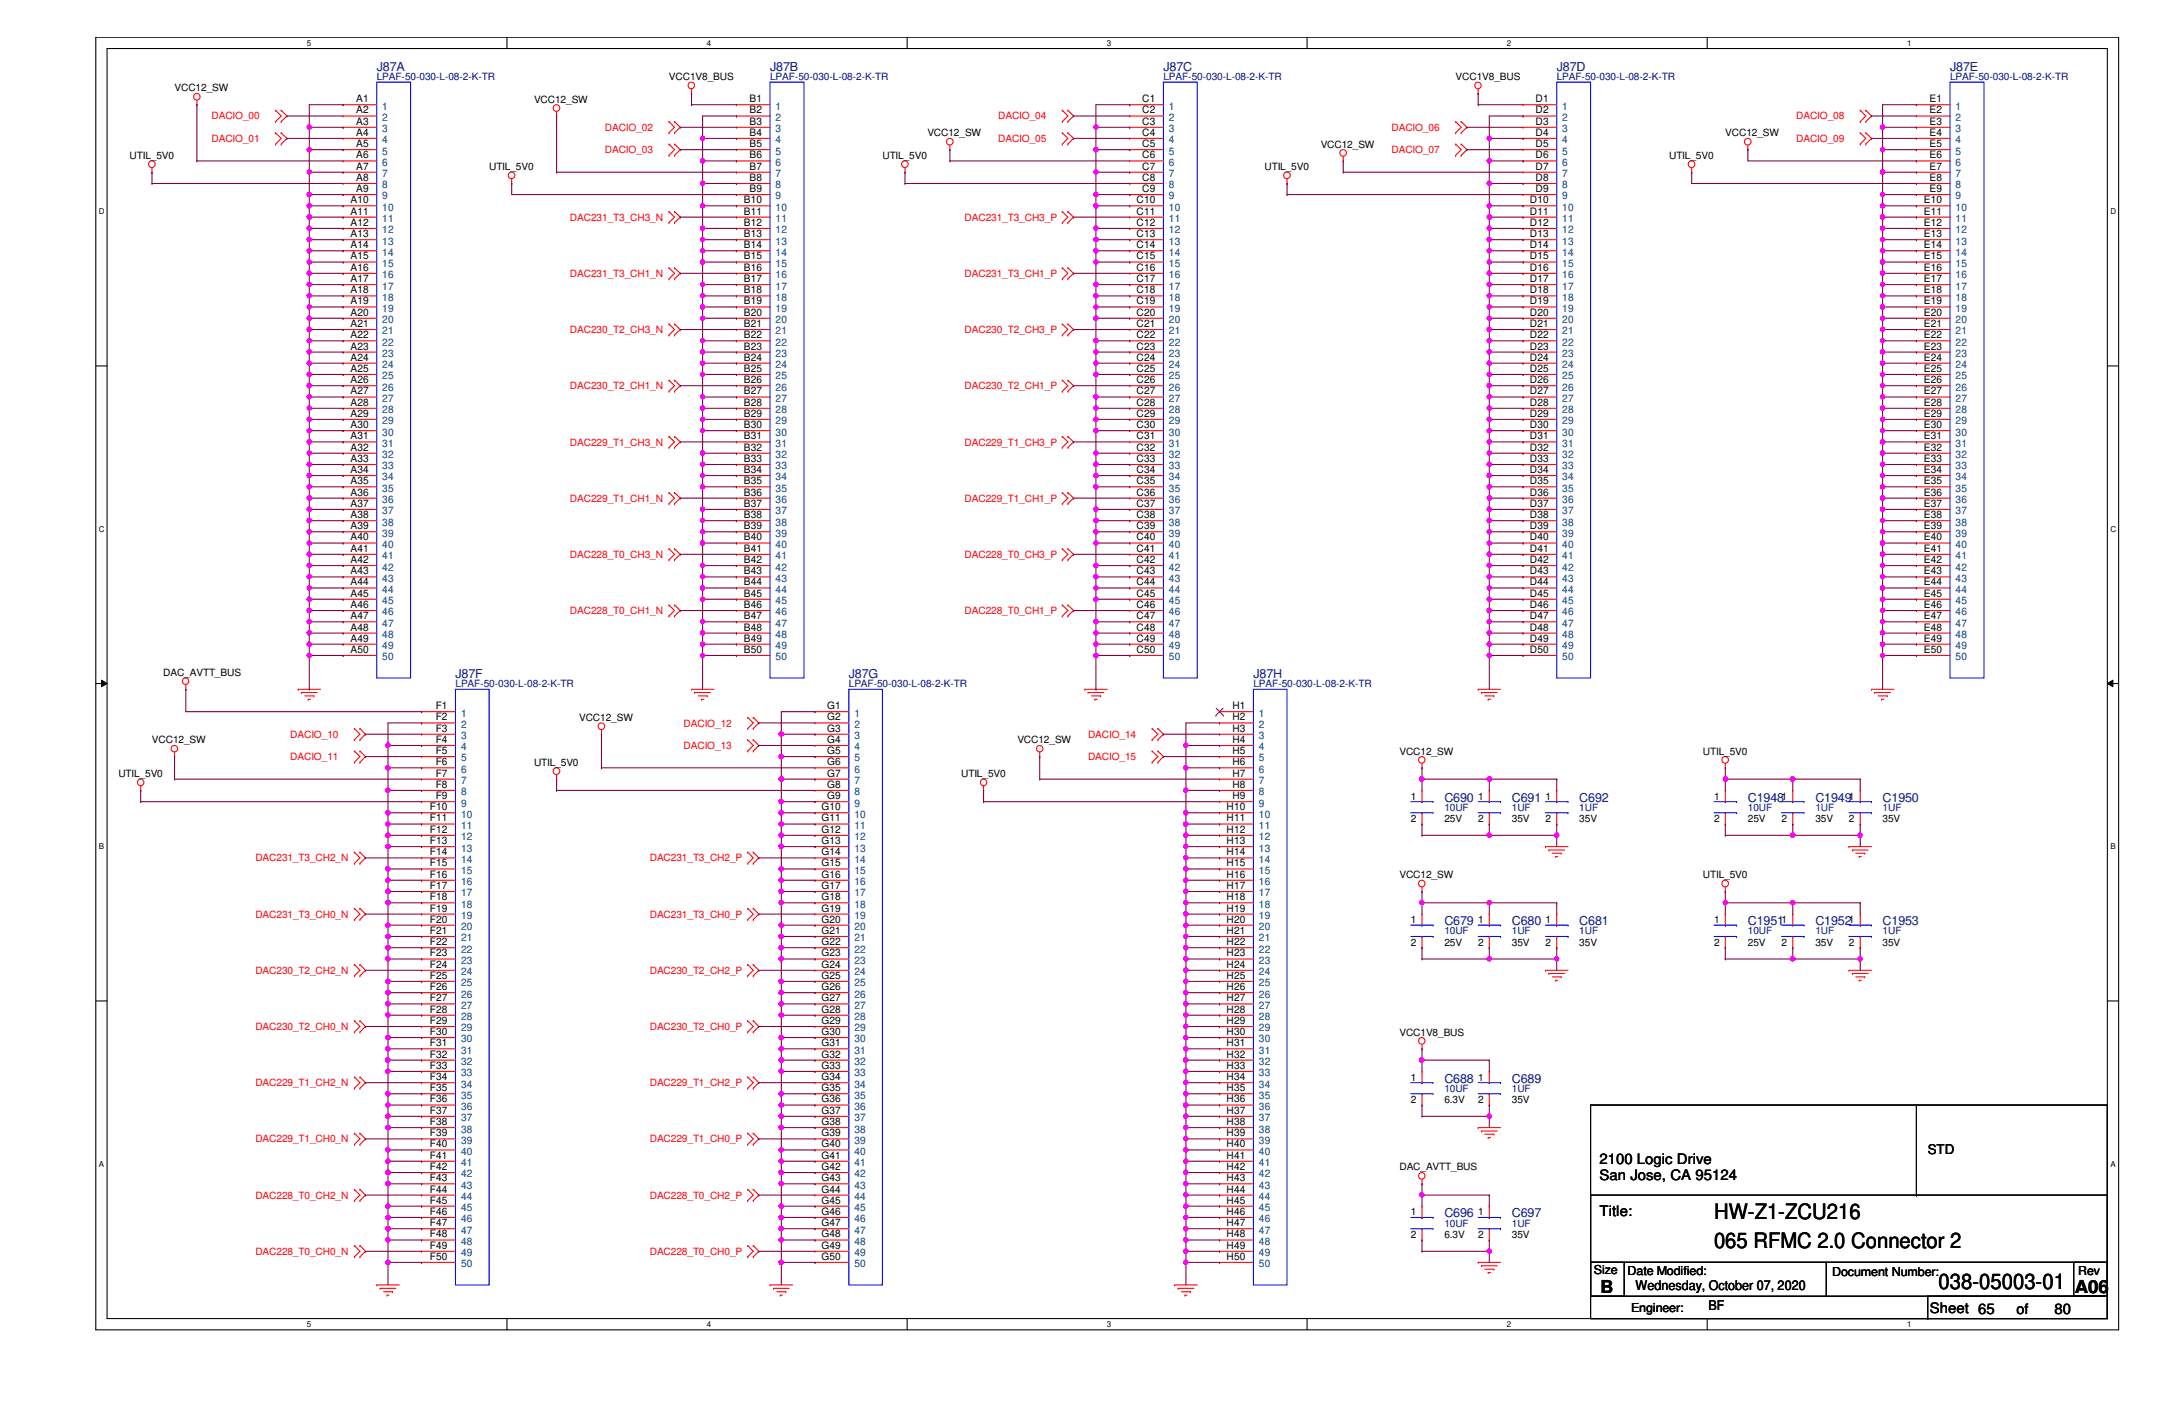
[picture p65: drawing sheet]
<svg xmlns="http://www.w3.org/2000/svg" width="432mm" height="279mm" viewBox="0 0 432 279" stroke-linecap="round" stroke-linejoin="round" font-family="sans-serif">
<defs><g id="words">
<g font-size="4.2">
<text x="340.9" y="242.4">HW-Z1-ZCU216</text>
<text x="340.9" y="248.2">065 RFMC 2.0 Connector 2</text>
<text x="385.6" y="256.4">038-05003-01</text>
</g>
<g font-size="3.6">
<text x="318.3" y="257">B</text>
<text x="412.7" y="257">A06</text>
</g>
<g font-size="2.9">
<text x="318.1" y="231.5">2100 Logic Drive</text>
<text x="318.1" y="234.7">San Jose, CA 95124</text>
<text x="318.1" y="241.8">Title:</text>
<text x="383.8" y="261">Sheet 65</text>
<text x="401.1" y="261.2">of</text>
<text x="408.6" y="261.2">80</text>
</g>
<g font-size="2.7">
<text x="383.4" y="229.5">STD</text>
<text x="325.3" y="256.6">Wednesday, October 07, 2020</text>
<text x="339.8" y="260.6">BF</text>
</g>
<g font-size="2.5" fill="#000080">
<text x="74.9" y="14.1">J87A</text>
<text x="153.2" y="14.1">J87B</text>
<text x="231.4" y="14.1">J87C</text>
<text x="309.6" y="14.1">J87D</text>
<text x="387.9" y="14.1">J87E</text>
<text x="90.6" y="134.8">J87F</text>
<text x="168.8" y="134.8">J87G</text>
<text x="249.3" y="134.8">J87H</text>
<text x="287.3" y="159.4">C690</text>
<text x="300.7" y="159.4">C691</text>
<text x="314.1" y="159.4">C692</text>
<text x="347.6" y="159.4">C1948</text>
<text x="361.1" y="159.4">C1949</text>
<text x="374.4" y="159.4">C1950</text>
<text x="287.3" y="184">C679</text>
<text x="300.7" y="184">C680</text>
<text x="314.1" y="184">C681</text>
<text x="347.6" y="184">C1951</text>
<text x="361.1" y="184">C1952</text>
<text x="374.4" y="184">C1953</text>
<text x="287.3" y="215.3">C688</text>
<text x="300.7" y="215.3">C689</text>
<text x="287.3" y="242.1">C696</text>
<text x="300.7" y="242.1">C697</text>
</g>
<g font-size="2.5">
<text x="317" y="253.3">Size</text>
<text x="323.7" y="253.5">Date Modified:</text>
<text x="364.4" y="253.7">Document Number:</text>
<text x="413.3" y="253.5">Rev</text>
<text x="324.4" y="260.9">Engineer:</text>
</g>
<g font-size="2" fill="#000080">
<text x="74.9" y="16">LPAF-50-030-L-08-2-K-TR</text>
<text x="153.2" y="16">LPAF-50-030-L-08-2-K-TR</text>
<text x="231.4" y="16">LPAF-50-030-L-08-2-K-TR</text>
<text x="309.6" y="16">LPAF-50-030-L-08-2-K-TR</text>
<text x="387.9" y="16">LPAF-50-030-L-08-2-K-TR</text>
<text x="90.6" y="136.7">LPAF-50-030-L-08-2-K-TR</text>
<text x="168.8" y="136.7">LPAF-50-030-L-08-2-K-TR</text>
<text x="249.3" y="136.7">LPAF-50-030-L-08-2-K-TR</text>
<text x="287.3" y="161.2">10UF</text>
<text x="300.7" y="161.2">1UF</text>
<text x="314.1" y="161.2">1UF</text>
<text x="347.6" y="161.2">10UF</text>
<text x="361.1" y="161.2">1UF</text>
<text x="374.4" y="161.2">1UF</text>
<text x="287.3" y="185.8">10UF</text>
<text x="300.7" y="185.8">1UF</text>
<text x="314.1" y="185.8">1UF</text>
<text x="347.6" y="185.8">10UF</text>
<text x="361.1" y="185.8">1UF</text>
<text x="374.4" y="185.8">1UF</text>
<text x="287.3" y="217.1">10UF</text>
<text x="300.7" y="217.1">1UF</text>
<text x="287.3" y="243.9">10UF</text>
<text x="300.7" y="243.9">1UF</text>
</g>
<g font-size="2">
<text x="133.1" y="16">VCC1V8_BUS</text>
<text x="289.5" y="16">VCC1V8_BUS</text>
<text x="34.7" y="18.2">VCC12_SW</text>
<text x="70.9" y="20.3">A1</text>
<text x="70.9" y="22.6">A2</text>
<text x="106.2" y="20.4">VCC12_SW</text>
<text x="149.1" y="20.3">B1</text>
<text x="149.1" y="22.6">B2</text>
<text x="227.2" y="20.3">C1</text>
<text x="227.2" y="22.6">C2</text>
<text x="305.4" y="20.3">D1</text>
<text x="305.4" y="22.6">D2</text>
<text x="383.8" y="20.3">E1</text>
<text x="383.8" y="22.6">E2</text>
<text x="70.9" y="24.8">A3</text>
<text x="70.9" y="27">A4</text>
<text x="70.9" y="29.3">A5</text>
<text x="149.1" y="24.8">B3</text>
<text x="149.1" y="27">B4</text>
<text x="149.1" y="29.3">B5</text>
<text x="184.4" y="27.1">VCC12_SW</text>
<text x="227.2" y="24.8">C3</text>
<text x="227.2" y="27">C4</text>
<text x="227.2" y="29.3">C5</text>
<text x="262.7" y="29.3">VCC12_SW</text>
<text x="305.4" y="24.8">D3</text>
<text x="305.4" y="27">D4</text>
<text x="305.4" y="29.3">D5</text>
<text x="343.2" y="27.1">VCC12_SW</text>
<text x="383.8" y="24.8">E3</text>
<text x="383.8" y="27">E4</text>
<text x="383.8" y="29.3">E5</text>
<text x="25.8" y="31.6">UTIL_5V0</text>
<text x="70.9" y="31.5">A6</text>
<text x="70.9" y="33.7">A7</text>
<text x="70.9" y="36">A8</text>
<text x="97.3" y="33.8">UTIL_5V0</text>
<text x="149.1" y="31.5">B6</text>
<text x="149.1" y="33.7">B7</text>
<text x="149.1" y="36">B8</text>
<text x="175.5" y="31.6">UTIL_5V0</text>
<text x="227.2" y="31.5">C6</text>
<text x="227.2" y="33.7">C7</text>
<text x="227.2" y="36">C8</text>
<text x="251.5" y="33.8">UTIL_5V0</text>
<text x="305.4" y="31.5">D6</text>
<text x="305.4" y="33.7">D7</text>
<text x="305.4" y="36">D8</text>
<text x="332" y="31.6">UTIL_5V0</text>
<text x="383.8" y="31.5">E6</text>
<text x="383.8" y="33.7">E7</text>
<text x="383.8" y="36">E8</text>
<text x="69.7" y="40.4">A10</text>
<text x="70.9" y="38.2">A9</text>
<text x="148" y="40.4">B10</text>
<text x="149.1" y="38.2">B9</text>
<text x="226.1" y="40.4">C10</text>
<text x="227.2" y="38.2">C9</text>
<text x="304.3" y="40.4">D10</text>
<text x="305.4" y="38.2">D9</text>
<text x="382.7" y="40.4">E10</text>
<text x="383.8" y="38.2">E9</text>
<text x="69.7" y="42.7">A11</text>
<text x="69.7" y="44.9">A12</text>
<text x="69.7" y="47.2">A13</text>
<text x="148" y="42.7">B11</text>
<text x="148" y="44.9">B12</text>
<text x="148" y="47.2">B13</text>
<text x="226.1" y="42.7">C11</text>
<text x="226.1" y="44.9">C12</text>
<text x="226.1" y="47.2">C13</text>
<text x="304.3" y="42.7">D11</text>
<text x="304.3" y="44.9">D12</text>
<text x="304.3" y="47.2">D13</text>
<text x="382.7" y="42.7">E11</text>
<text x="382.7" y="44.9">E12</text>
<text x="382.7" y="47.2">E13</text>
<text x="69.7" y="49.4">A14</text>
<text x="69.7" y="51.6">A15</text>
<text x="69.7" y="53.8">A16</text>
<text x="148" y="49.4">B14</text>
<text x="148" y="51.6">B15</text>
<text x="148" y="53.8">B16</text>
<text x="226.1" y="49.4">C14</text>
<text x="226.1" y="51.6">C15</text>
<text x="226.1" y="53.8">C16</text>
<text x="304.3" y="49.4">D14</text>
<text x="304.3" y="51.6">D15</text>
<text x="304.3" y="53.8">D16</text>
<text x="382.7" y="49.4">E14</text>
<text x="382.7" y="51.6">E15</text>
<text x="382.7" y="53.8">E16</text>
<text x="69.7" y="56.1">A17</text>
<text x="69.7" y="58.3">A18</text>
<text x="148" y="56.1">B17</text>
<text x="148" y="58.3">B18</text>
<text x="226.1" y="56.1">C17</text>
<text x="226.1" y="58.3">C18</text>
<text x="304.3" y="56.1">D17</text>
<text x="304.3" y="58.3">D18</text>
<text x="382.7" y="56.1">E17</text>
<text x="382.7" y="58.3">E18</text>
<text x="69.7" y="60.5">A19</text>
<text x="69.7" y="62.8">A20</text>
<text x="69.7" y="65">A21</text>
<text x="148" y="60.5">B19</text>
<text x="148" y="62.8">B20</text>
<text x="148" y="65">B21</text>
<text x="226.1" y="60.5">C19</text>
<text x="226.1" y="62.8">C20</text>
<text x="226.1" y="65">C21</text>
<text x="304.3" y="60.5">D19</text>
<text x="304.3" y="62.8">D20</text>
<text x="304.3" y="65">D21</text>
<text x="382.7" y="60.5">E19</text>
<text x="382.7" y="62.8">E20</text>
<text x="382.7" y="65">E21</text>
<text x="69.7" y="67.3">A22</text>
<text x="69.7" y="69.5">A23</text>
<text x="69.7" y="71.7">A24</text>
<text x="148" y="67.3">B22</text>
<text x="148" y="69.5">B23</text>
<text x="148" y="71.7">B24</text>
<text x="226.1" y="67.3">C22</text>
<text x="226.1" y="69.5">C23</text>
<text x="226.1" y="71.7">C24</text>
<text x="304.3" y="67.3">D22</text>
<text x="304.3" y="69.5">D23</text>
<text x="304.3" y="71.7">D24</text>
<text x="382.7" y="67.3">E22</text>
<text x="382.7" y="69.5">E23</text>
<text x="382.7" y="71.7">E24</text>
<text x="69.7" y="74">A25</text>
<text x="69.7" y="76.2">A26</text>
<text x="148" y="74">B25</text>
<text x="148" y="76.2">B26</text>
<text x="226.1" y="74">C25</text>
<text x="226.1" y="76.2">C26</text>
<text x="304.3" y="74">D25</text>
<text x="304.3" y="76.2">D26</text>
<text x="382.7" y="74">E25</text>
<text x="382.7" y="76.2">E26</text>
<text x="69.7" y="78.4">A27</text>
<text x="69.7" y="80.7">A28</text>
<text x="69.7" y="82.9">A29</text>
<text x="148" y="78.4">B27</text>
<text x="148" y="80.7">B28</text>
<text x="148" y="82.9">B29</text>
<text x="226.1" y="78.4">C27</text>
<text x="226.1" y="80.7">C28</text>
<text x="226.1" y="82.9">C29</text>
<text x="304.3" y="78.4">D27</text>
<text x="304.3" y="80.7">D28</text>
<text x="304.3" y="82.9">D29</text>
<text x="382.7" y="78.4">E27</text>
<text x="382.7" y="80.7">E28</text>
<text x="382.7" y="82.9">E29</text>
<text x="69.7" y="85.1">A30</text>
<text x="69.7" y="87.4">A31</text>
<text x="69.7" y="89.6">A32</text>
<text x="148" y="85.1">B30</text>
<text x="148" y="87.4">B31</text>
<text x="148" y="89.6">B32</text>
<text x="226.1" y="85.1">C30</text>
<text x="226.1" y="87.4">C31</text>
<text x="226.1" y="89.6">C32</text>
<text x="304.3" y="85.1">D30</text>
<text x="304.3" y="87.4">D31</text>
<text x="304.3" y="89.6">D32</text>
<text x="382.7" y="85.1">E30</text>
<text x="382.7" y="87.4">E31</text>
<text x="382.7" y="89.6">E32</text>
<text x="69.7" y="91.9">A33</text>
<text x="69.7" y="94.1">A34</text>
<text x="148" y="91.9">B33</text>
<text x="148" y="94.1">B34</text>
<text x="226.1" y="91.9">C33</text>
<text x="226.1" y="94.1">C34</text>
<text x="304.3" y="91.9">D33</text>
<text x="304.3" y="94.1">D34</text>
<text x="382.7" y="91.9">E33</text>
<text x="382.7" y="94.1">E34</text>
<text x="69.7" y="96.3">A35</text>
<text x="69.7" y="98.6">A36</text>
<text x="69.7" y="100.8">A37</text>
<text x="148" y="96.3">B35</text>
<text x="148" y="98.6">B36</text>
<text x="148" y="100.8">B37</text>
<text x="226.1" y="96.3">C35</text>
<text x="226.1" y="98.6">C36</text>
<text x="226.1" y="100.8">C37</text>
<text x="304.3" y="96.3">D35</text>
<text x="304.3" y="98.6">D36</text>
<text x="304.3" y="100.8">D37</text>
<text x="382.7" y="96.3">E35</text>
<text x="382.7" y="98.6">E36</text>
<text x="382.7" y="100.8">E37</text>
<text x="69.7" y="103">A38</text>
<text x="69.7" y="105.2">A39</text>
<text x="69.7" y="107.5">A40</text>
<text x="148" y="103">B38</text>
<text x="148" y="105.2">B39</text>
<text x="148" y="107.5">B40</text>
<text x="226.1" y="103">C38</text>
<text x="226.1" y="105.2">C39</text>
<text x="226.1" y="107.5">C40</text>
<text x="304.3" y="103">D38</text>
<text x="304.3" y="105.2">D39</text>
<text x="304.3" y="107.5">D40</text>
<text x="382.7" y="103">E38</text>
<text x="382.7" y="105.2">E39</text>
<text x="382.7" y="107.5">E40</text>
<text x="69.7" y="109.7">A41</text>
<text x="69.7" y="112">A42</text>
<text x="148" y="109.7">B41</text>
<text x="148" y="112">B42</text>
<text x="226.1" y="109.7">C41</text>
<text x="226.1" y="112">C42</text>
<text x="304.3" y="109.7">D41</text>
<text x="304.3" y="112">D42</text>
<text x="382.7" y="109.7">E41</text>
<text x="382.7" y="112">E42</text>
<text x="69.7" y="114.2">A43</text>
<text x="69.7" y="116.4">A44</text>
<text x="69.7" y="118.7">A45</text>
<text x="148" y="114.2">B43</text>
<text x="148" y="116.4">B44</text>
<text x="148" y="118.7">B45</text>
<text x="226.1" y="114.2">C43</text>
<text x="226.1" y="116.4">C44</text>
<text x="226.1" y="118.7">C45</text>
<text x="304.3" y="114.2">D43</text>
<text x="304.3" y="116.4">D44</text>
<text x="304.3" y="118.7">D45</text>
<text x="382.7" y="114.2">E43</text>
<text x="382.7" y="116.4">E44</text>
<text x="382.7" y="118.7">E45</text>
<text x="69.7" y="120.9">A46</text>
<text x="69.7" y="123.1">A47</text>
<text x="69.7" y="125.4">A48</text>
<text x="148" y="120.9">B46</text>
<text x="148" y="123.1">B47</text>
<text x="148" y="125.4">B48</text>
<text x="226.1" y="120.9">C46</text>
<text x="226.1" y="123.1">C47</text>
<text x="226.1" y="125.4">C48</text>
<text x="304.3" y="120.9">D46</text>
<text x="304.3" y="123.1">D47</text>
<text x="304.3" y="125.4">D48</text>
<text x="382.7" y="120.9">E46</text>
<text x="382.7" y="123.1">E47</text>
<text x="382.7" y="125.4">E48</text>
<text x="69.7" y="127.6">A49</text>
<text x="69.7" y="129.8">A50</text>
<text x="148" y="127.6">B49</text>
<text x="148" y="129.8">B50</text>
<text x="226.1" y="127.6">C49</text>
<text x="226.1" y="129.8">C50</text>
<text x="304.3" y="127.6">D49</text>
<text x="304.3" y="129.8">D50</text>
<text x="382.7" y="127.6">E49</text>
<text x="382.7" y="129.8">E50</text>
<text x="32.5" y="134.4">DAC_AVTT_BUS</text>
<text x="86.7" y="141">F1</text>
<text x="86.7" y="143.3">F2</text>
<text x="115.2" y="143.3">VCC12_SW</text>
<text x="164.5" y="141">G1</text>
<text x="164.5" y="143.3">G2</text>
<text x="245.1" y="141">H1</text>
<text x="245.1" y="143.3">H2</text>
<text x="30.2" y="147.8">VCC12_SW</text>
<text x="86.7" y="145.5">F3</text>
<text x="86.7" y="147.7">F4</text>
<text x="86.7" y="149.9">F5</text>
<text x="164.5" y="145.5">G3</text>
<text x="164.5" y="147.7">G4</text>
<text x="164.5" y="149.9">G5</text>
<text x="202.4" y="147.8">VCC12_SW</text>
<text x="245.1" y="145.5">H3</text>
<text x="245.1" y="147.7">H4</text>
<text x="245.1" y="149.9">H5</text>
<text x="23.5" y="154.5">UTIL_5V0</text>
<text x="86.7" y="152.2">F6</text>
<text x="86.7" y="154.4">F7</text>
<text x="106.2" y="152.3">UTIL_5V0</text>
<text x="164.5" y="152.2">G6</text>
<text x="164.5" y="154.4">G7</text>
<text x="191.2" y="154.5">UTIL_5V0</text>
<text x="245.1" y="152.2">H6</text>
<text x="245.1" y="154.4">H7</text>
<text x="278.3" y="150.1">VCC12_SW</text>
<text x="338.7" y="150.1">UTIL_5V0</text>
<text x="85.5" y="161.1">F10</text>
<text x="86.7" y="156.7">F8</text>
<text x="86.7" y="158.9">F9</text>
<text x="163.4" y="161.1">G10</text>
<text x="164.5" y="156.7">G8</text>
<text x="164.5" y="158.9">G9</text>
<text x="244" y="161.1">H10</text>
<text x="245.1" y="156.7">H8</text>
<text x="245.1" y="158.9">H9</text>
<text x="280.6" y="159">1</text>
<text x="294" y="159">1</text>
<text x="307.4" y="159">1</text>
<text x="340.9" y="159">1</text>
<text x="354.3" y="159">1</text>
<text x="367.7" y="159">1</text>
<text x="85.5" y="163.4">F11</text>
<text x="85.5" y="165.6">F12</text>
<text x="85.5" y="167.9">F13</text>
<text x="163.4" y="163.4">G11</text>
<text x="163.4" y="165.6">G12</text>
<text x="163.4" y="167.9">G13</text>
<text x="244" y="163.4">H11</text>
<text x="244" y="165.6">H12</text>
<text x="244" y="167.9">H13</text>
<text x="280.6" y="163.4">2</text>
<text x="287.3" y="163.4">25V</text>
<text x="294" y="163.4">2</text>
<text x="300.7" y="163.4">35V</text>
<text x="307.4" y="163.4">2</text>
<text x="314.1" y="163.4">35V</text>
<text x="340.9" y="163.4">2</text>
<text x="347.6" y="163.4">25V</text>
<text x="354.3" y="163.4">2</text>
<text x="361.1" y="163.4">35V</text>
<text x="367.7" y="163.4">2</text>
<text x="374.4" y="163.4">35V</text>
<text x="85.5" y="170.1">F14</text>
<text x="85.5" y="172.3">F15</text>
<text x="163.4" y="170.1">G14</text>
<text x="163.4" y="172.3">G15</text>
<text x="244" y="170.1">H14</text>
<text x="244" y="172.3">H15</text>
<text x="85.5" y="174.5">F16</text>
<text x="85.5" y="176.8">F17</text>
<text x="85.5" y="179">F18</text>
<text x="163.4" y="174.5">G16</text>
<text x="163.4" y="176.8">G17</text>
<text x="163.4" y="179">G18</text>
<text x="244" y="174.5">H16</text>
<text x="244" y="176.8">H17</text>
<text x="244" y="179">H18</text>
<text x="278.3" y="174.6">VCC12_SW</text>
<text x="338.7" y="174.6">UTIL_5V0</text>
<text x="85.5" y="181.3">F19</text>
<text x="85.5" y="183.5">F20</text>
<text x="85.5" y="185.7">F21</text>
<text x="163.4" y="181.3">G19</text>
<text x="163.4" y="183.5">G20</text>
<text x="163.4" y="185.7">G21</text>
<text x="244" y="181.3">H19</text>
<text x="244" y="183.5">H20</text>
<text x="244" y="185.7">H21</text>
<text x="280.6" y="183.6">1</text>
<text x="294" y="183.6">1</text>
<text x="307.4" y="183.6">1</text>
<text x="340.9" y="183.6">1</text>
<text x="354.3" y="183.6">1</text>
<text x="367.7" y="183.6">1</text>
<text x="85.5" y="188">F22</text>
<text x="85.5" y="190.2">F23</text>
<text x="163.4" y="188">G22</text>
<text x="163.4" y="190.2">G23</text>
<text x="244" y="188">H22</text>
<text x="244" y="190.2">H23</text>
<text x="280.6" y="188">2</text>
<text x="287.3" y="188">25V</text>
<text x="294" y="188">2</text>
<text x="300.7" y="188">35V</text>
<text x="307.4" y="188">2</text>
<text x="314.1" y="188">35V</text>
<text x="340.9" y="188">2</text>
<text x="347.6" y="188">25V</text>
<text x="354.3" y="188">2</text>
<text x="361.1" y="188">35V</text>
<text x="367.7" y="188">2</text>
<text x="374.4" y="188">35V</text>
<text x="85.5" y="192.4">F24</text>
<text x="85.5" y="194.6">F25</text>
<text x="85.5" y="196.9">F26</text>
<text x="163.4" y="192.4">G24</text>
<text x="163.4" y="194.6">G25</text>
<text x="163.4" y="196.9">G26</text>
<text x="244" y="192.4">H24</text>
<text x="244" y="194.6">H25</text>
<text x="244" y="196.9">H26</text>
<text x="85.5" y="199.1">F27</text>
<text x="85.5" y="201.4">F28</text>
<text x="85.5" y="203.6">F29</text>
<text x="163.4" y="199.1">G27</text>
<text x="163.4" y="201.4">G28</text>
<text x="163.4" y="203.6">G29</text>
<text x="244" y="199.1">H27</text>
<text x="244" y="201.4">H28</text>
<text x="244" y="203.6">H29</text>
<text x="85.5" y="205.8">F30</text>
<text x="85.5" y="208.1">F31</text>
<text x="163.4" y="205.8">G30</text>
<text x="163.4" y="208.1">G31</text>
<text x="244" y="205.8">H30</text>
<text x="244" y="208.1">H31</text>
<text x="278.3" y="206">VCC1V8_BUS</text>
<text x="85.5" y="210.3">F32</text>
<text x="85.5" y="212.6">F33</text>
<text x="85.5" y="214.8">F34</text>
<text x="163.4" y="210.3">G32</text>
<text x="163.4" y="212.6">G33</text>
<text x="163.4" y="214.8">G34</text>
<text x="244" y="210.3">H32</text>
<text x="244" y="212.6">H33</text>
<text x="244" y="214.8">H34</text>
<text x="280.6" y="214.9">1</text>
<text x="294" y="214.9">1</text>
<text x="85.5" y="217">F35</text>
<text x="85.5" y="219.2">F36</text>
<text x="85.5" y="221.5">F37</text>
<text x="163.4" y="217">G35</text>
<text x="163.4" y="219.2">G36</text>
<text x="163.4" y="221.5">G37</text>
<text x="244" y="217">H35</text>
<text x="244" y="219.2">H36</text>
<text x="244" y="221.5">H37</text>
<text x="280.6" y="219.3">2</text>
<text x="287.3" y="219.3">6.3V</text>
<text x="294" y="219.3">2</text>
<text x="300.7" y="219.3">35V</text>
<text x="85.5" y="223.7">F38</text>
<text x="85.5" y="226">F39</text>
<text x="163.4" y="223.7">G38</text>
<text x="163.4" y="226">G39</text>
<text x="244" y="223.7">H38</text>
<text x="244" y="226">H39</text>
<text x="85.5" y="228.2">F40</text>
<text x="85.5" y="230.4">F41</text>
<text x="85.5" y="232.7">F42</text>
<text x="163.4" y="228.2">G40</text>
<text x="163.4" y="230.4">G41</text>
<text x="163.4" y="232.7">G42</text>
<text x="244" y="228.2">H40</text>
<text x="244" y="230.4">H41</text>
<text x="244" y="232.7">H42</text>
<text x="278.3" y="232.7">DAC_AVTT_BUS</text>
<text x="85.5" y="234.9">F43</text>
<text x="85.5" y="237.2">F44</text>
<text x="85.5" y="239.4">F45</text>
<text x="163.4" y="234.9">G43</text>
<text x="163.4" y="237.2">G44</text>
<text x="163.4" y="239.4">G45</text>
<text x="244" y="234.9">H43</text>
<text x="244" y="237.2">H44</text>
<text x="244" y="239.4">H45</text>
<text x="85.5" y="241.6">F46</text>
<text x="85.5" y="243.8">F47</text>
<text x="163.4" y="241.6">G46</text>
<text x="163.4" y="243.8">G47</text>
<text x="244" y="241.6">H46</text>
<text x="244" y="243.8">H47</text>
<text x="280.6" y="241.7">1</text>
<text x="294" y="241.7">1</text>
<text x="85.5" y="246.1">F48</text>
<text x="85.5" y="248.3">F49</text>
<text x="85.5" y="250.5">F50</text>
<text x="163.4" y="246.1">G48</text>
<text x="163.4" y="248.3">G49</text>
<text x="163.4" y="250.5">G50</text>
<text x="244" y="246.1">H48</text>
<text x="244" y="248.3">H49</text>
<text x="244" y="250.5">H50</text>
<text x="280.6" y="246.2">2</text>
<text x="287.3" y="246.2">6.3V</text>
<text x="294" y="246.2">2</text>
<text x="300.7" y="246.2">35V</text>
</g>
<g font-size="2" fill="#f00">
<text x="42.1" y="23.7">DACIO_00</text>
<text x="198.5" y="23.7">DACIO_04</text>
<text x="357.3" y="23.7">DACIO_08</text>
<text x="42.1" y="28.2">DACIO_01</text>
<text x="120.3" y="26">DACIO_02</text>
<text x="198.5" y="28.2">DACIO_05</text>
<text x="276.8" y="26">DACIO_06</text>
<text x="357.3" y="28.2">DACIO_09</text>
<text x="120.3" y="30.5">DACIO_03</text>
<text x="276.8" y="30.5">DACIO_07</text>
<text x="113.4" y="43.9">DAC231_T3_CH3_N</text>
<text x="191.9" y="43.9">DAC231_T3_CH3_P</text>
<text x="113.4" y="55.1">DAC231_T3_CH1_N</text>
<text x="191.9" y="55.1">DAC231_T3_CH1_P</text>
<text x="113.4" y="66.3">DAC230_T2_CH3_N</text>
<text x="191.9" y="66.3">DAC230_T2_CH3_P</text>
<text x="113.4" y="77.4">DAC230_T2_CH1_N</text>
<text x="191.9" y="77.4">DAC230_T2_CH1_P</text>
<text x="113.4" y="88.6">DAC229_T1_CH3_N</text>
<text x="191.9" y="88.6">DAC229_T1_CH3_P</text>
<text x="113.4" y="99.8">DAC229_T1_CH1_N</text>
<text x="191.9" y="99.8">DAC229_T1_CH1_P</text>
<text x="113.4" y="111">DAC228_T0_CH3_N</text>
<text x="191.9" y="111">DAC228_T0_CH3_P</text>
<text x="113.4" y="122.1">DAC228_T0_CH1_N</text>
<text x="191.9" y="122.1">DAC228_T0_CH1_P</text>
<text x="57.7" y="146.7">DACIO_10</text>
<text x="136" y="144.5">DACIO_12</text>
<text x="136" y="148.9">DACIO_13</text>
<text x="216.4" y="146.7">DACIO_14</text>
<text x="57.7" y="151.2">DACIO_11</text>
<text x="216.4" y="151.2">DACIO_15</text>
<text x="50.8" y="171.3">DAC231_T3_CH2_N</text>
<text x="129.2" y="171.3">DAC231_T3_CH2_P</text>
<text x="50.8" y="182.5">DAC231_T3_CH0_N</text>
<text x="129.2" y="182.5">DAC231_T3_CH0_P</text>
<text x="50.8" y="193.6">DAC230_T2_CH2_N</text>
<text x="129.2" y="193.6">DAC230_T2_CH2_P</text>
<text x="50.8" y="204.8">DAC230_T2_CH0_N</text>
<text x="129.2" y="204.8">DAC230_T2_CH0_P</text>
<text x="50.8" y="216">DAC229_T1_CH2_N</text>
<text x="129.2" y="216">DAC229_T1_CH2_P</text>
<text x="50.8" y="227.2">DAC229_T1_CH0_N</text>
<text x="129.2" y="227.2">DAC229_T1_CH0_P</text>
<text x="50.8" y="238.3">DAC228_T0_CH2_N</text>
<text x="129.2" y="238.3">DAC228_T0_CH2_P</text>
<text x="50.8" y="249.5">DAC228_T0_CH0_N</text>
<text x="129.2" y="249.5">DAC228_T0_CH0_P</text>
</g>
<g font-size="2" fill="#004080">
<text x="76" y="21.8">1</text>
<text x="154.3" y="21.8">1</text>
<text x="232.5" y="21.8">1</text>
<text x="310.7" y="21.8">1</text>
<text x="389" y="21.8">1</text>
<text x="76" y="24">2</text>
<text x="76" y="26.3">3</text>
<text x="76" y="28.5">4</text>
<text x="154.3" y="24">2</text>
<text x="154.3" y="26.3">3</text>
<text x="154.3" y="28.5">4</text>
<text x="232.5" y="24">2</text>
<text x="232.5" y="26.3">3</text>
<text x="232.5" y="28.5">4</text>
<text x="310.7" y="24">2</text>
<text x="310.7" y="26.3">3</text>
<text x="310.7" y="28.5">4</text>
<text x="389" y="24">2</text>
<text x="389" y="26.3">3</text>
<text x="389" y="28.5">4</text>
<text x="76" y="30.7">5</text>
<text x="76" y="33">6</text>
<text x="76" y="35.2">7</text>
<text x="154.3" y="30.7">5</text>
<text x="154.3" y="33">6</text>
<text x="154.3" y="35.2">7</text>
<text x="232.5" y="30.7">5</text>
<text x="232.5" y="33">6</text>
<text x="232.5" y="35.2">7</text>
<text x="310.7" y="30.7">5</text>
<text x="310.7" y="33">6</text>
<text x="310.7" y="35.2">7</text>
<text x="389" y="30.7">5</text>
<text x="389" y="33">6</text>
<text x="389" y="35.2">7</text>
<text x="76" y="37.5">8</text>
<text x="76" y="39.7">9</text>
<text x="76" y="41.9">10</text>
<text x="154.3" y="37.5">8</text>
<text x="154.3" y="39.7">9</text>
<text x="154.3" y="41.9">10</text>
<text x="232.5" y="37.5">8</text>
<text x="232.5" y="39.7">9</text>
<text x="232.5" y="41.9">10</text>
<text x="310.7" y="37.5">8</text>
<text x="310.7" y="39.7">9</text>
<text x="310.7" y="41.9">10</text>
<text x="389" y="37.5">8</text>
<text x="389" y="39.7">9</text>
<text x="389" y="41.9">10</text>
<text x="76" y="44.2">11</text>
<text x="76" y="46.4">12</text>
<text x="154.3" y="44.2">11</text>
<text x="154.3" y="46.4">12</text>
<text x="232.5" y="44.2">11</text>
<text x="232.5" y="46.4">12</text>
<text x="310.7" y="44.2">11</text>
<text x="310.7" y="46.4">12</text>
<text x="389" y="44.2">11</text>
<text x="389" y="46.4">12</text>
<text x="76" y="48.6">13</text>
<text x="76" y="50.8">14</text>
<text x="76" y="53.1">15</text>
<text x="154.3" y="48.6">13</text>
<text x="154.3" y="50.8">14</text>
<text x="154.3" y="53.1">15</text>
<text x="232.5" y="48.6">13</text>
<text x="232.5" y="50.8">14</text>
<text x="232.5" y="53.1">15</text>
<text x="310.7" y="48.6">13</text>
<text x="310.7" y="50.8">14</text>
<text x="310.7" y="53.1">15</text>
<text x="389" y="48.6">13</text>
<text x="389" y="50.8">14</text>
<text x="389" y="53.1">15</text>
<text x="76" y="55.3">16</text>
<text x="76" y="57.6">17</text>
<text x="76" y="59.8">18</text>
<text x="154.3" y="55.3">16</text>
<text x="154.3" y="57.6">17</text>
<text x="154.3" y="59.8">18</text>
<text x="232.5" y="55.3">16</text>
<text x="232.5" y="57.6">17</text>
<text x="232.5" y="59.8">18</text>
<text x="310.7" y="55.3">16</text>
<text x="310.7" y="57.6">17</text>
<text x="310.7" y="59.8">18</text>
<text x="389" y="55.3">16</text>
<text x="389" y="57.6">17</text>
<text x="389" y="59.8">18</text>
<text x="76" y="62">19</text>
<text x="76" y="64.3">20</text>
<text x="154.3" y="62">19</text>
<text x="154.3" y="64.3">20</text>
<text x="232.5" y="62">19</text>
<text x="232.5" y="64.3">20</text>
<text x="310.7" y="62">19</text>
<text x="310.7" y="64.3">20</text>
<text x="389" y="62">19</text>
<text x="389" y="64.3">20</text>
<text x="76" y="66.5">21</text>
<text x="76" y="68.7">22</text>
<text x="76" y="71">23</text>
<text x="154.3" y="66.5">21</text>
<text x="154.3" y="68.7">22</text>
<text x="154.3" y="71">23</text>
<text x="232.5" y="66.5">21</text>
<text x="232.5" y="68.7">22</text>
<text x="232.5" y="71">23</text>
<text x="310.7" y="66.5">21</text>
<text x="310.7" y="68.7">22</text>
<text x="310.7" y="71">23</text>
<text x="389" y="66.5">21</text>
<text x="389" y="68.7">22</text>
<text x="389" y="71">23</text>
<text x="76" y="73.2">24</text>
<text x="76" y="75.4">25</text>
<text x="76" y="77.7">26</text>
<text x="154.3" y="73.2">24</text>
<text x="154.3" y="75.4">25</text>
<text x="154.3" y="77.7">26</text>
<text x="232.5" y="73.2">24</text>
<text x="232.5" y="75.4">25</text>
<text x="232.5" y="77.7">26</text>
<text x="310.7" y="73.2">24</text>
<text x="310.7" y="75.4">25</text>
<text x="310.7" y="77.7">26</text>
<text x="389" y="73.2">24</text>
<text x="389" y="75.4">25</text>
<text x="389" y="77.7">26</text>
<text x="76" y="79.9">27</text>
<text x="76" y="82.2">28</text>
<text x="154.3" y="79.9">27</text>
<text x="154.3" y="82.2">28</text>
<text x="232.5" y="79.9">27</text>
<text x="232.5" y="82.2">28</text>
<text x="310.7" y="79.9">27</text>
<text x="310.7" y="82.2">28</text>
<text x="389" y="79.9">27</text>
<text x="389" y="82.2">28</text>
<text x="76" y="84.4">29</text>
<text x="76" y="86.6">30</text>
<text x="76" y="88.9">31</text>
<text x="154.3" y="84.4">29</text>
<text x="154.3" y="86.6">30</text>
<text x="154.3" y="88.9">31</text>
<text x="232.5" y="84.4">29</text>
<text x="232.5" y="86.6">30</text>
<text x="232.5" y="88.9">31</text>
<text x="310.7" y="84.4">29</text>
<text x="310.7" y="86.6">30</text>
<text x="310.7" y="88.9">31</text>
<text x="389" y="84.4">29</text>
<text x="389" y="86.6">30</text>
<text x="389" y="88.9">31</text>
<text x="76" y="91.1">32</text>
<text x="76" y="93.3">33</text>
<text x="76" y="95.5">34</text>
<text x="154.3" y="91.1">32</text>
<text x="154.3" y="93.3">33</text>
<text x="154.3" y="95.5">34</text>
<text x="232.5" y="91.1">32</text>
<text x="232.5" y="93.3">33</text>
<text x="232.5" y="95.5">34</text>
<text x="310.7" y="91.1">32</text>
<text x="310.7" y="93.3">33</text>
<text x="310.7" y="95.5">34</text>
<text x="389" y="91.1">32</text>
<text x="389" y="93.3">33</text>
<text x="389" y="95.5">34</text>
<text x="76" y="97.8">35</text>
<text x="76" y="100">36</text>
<text x="154.3" y="97.8">35</text>
<text x="154.3" y="100">36</text>
<text x="232.5" y="97.8">35</text>
<text x="232.5" y="100">36</text>
<text x="310.7" y="97.8">35</text>
<text x="310.7" y="100">36</text>
<text x="389" y="97.8">35</text>
<text x="389" y="100">36</text>
<text x="76" y="102.3">37</text>
<text x="76" y="104.5">38</text>
<text x="76" y="106.7">39</text>
<text x="154.3" y="102.3">37</text>
<text x="154.3" y="104.5">38</text>
<text x="154.3" y="106.7">39</text>
<text x="232.5" y="102.3">37</text>
<text x="232.5" y="104.5">38</text>
<text x="232.5" y="106.7">39</text>
<text x="310.7" y="102.3">37</text>
<text x="310.7" y="104.5">38</text>
<text x="310.7" y="106.7">39</text>
<text x="389" y="102.3">37</text>
<text x="389" y="104.5">38</text>
<text x="389" y="106.7">39</text>
<text x="76" y="109">40</text>
<text x="76" y="111.2">41</text>
<text x="76" y="113.5">42</text>
<text x="154.3" y="109">40</text>
<text x="154.3" y="111.2">41</text>
<text x="154.3" y="113.5">42</text>
<text x="232.5" y="109">40</text>
<text x="232.5" y="111.2">41</text>
<text x="232.5" y="113.5">42</text>
<text x="310.7" y="109">40</text>
<text x="310.7" y="111.2">41</text>
<text x="310.7" y="113.5">42</text>
<text x="389" y="109">40</text>
<text x="389" y="111.2">41</text>
<text x="389" y="113.5">42</text>
<text x="76" y="115.7">43</text>
<text x="76" y="117.9">44</text>
<text x="154.3" y="115.7">43</text>
<text x="154.3" y="117.9">44</text>
<text x="232.5" y="115.7">43</text>
<text x="232.5" y="117.9">44</text>
<text x="310.7" y="115.7">43</text>
<text x="310.7" y="117.9">44</text>
<text x="389" y="115.7">43</text>
<text x="389" y="117.9">44</text>
<text x="76" y="120.1">45</text>
<text x="76" y="122.4">46</text>
<text x="76" y="124.6">47</text>
<text x="154.3" y="120.1">45</text>
<text x="154.3" y="122.4">46</text>
<text x="154.3" y="124.6">47</text>
<text x="232.5" y="120.1">45</text>
<text x="232.5" y="122.4">46</text>
<text x="232.5" y="124.6">47</text>
<text x="310.7" y="120.1">45</text>
<text x="310.7" y="122.4">46</text>
<text x="310.7" y="124.6">47</text>
<text x="389" y="120.1">45</text>
<text x="389" y="122.4">46</text>
<text x="389" y="124.6">47</text>
<text x="76" y="126.9">48</text>
<text x="76" y="129.1">49</text>
<text x="76" y="131.3">50</text>
<text x="154.3" y="126.9">48</text>
<text x="154.3" y="129.1">49</text>
<text x="154.3" y="131.3">50</text>
<text x="232.5" y="126.9">48</text>
<text x="232.5" y="129.1">49</text>
<text x="232.5" y="131.3">50</text>
<text x="310.7" y="126.9">48</text>
<text x="310.7" y="129.1">49</text>
<text x="310.7" y="131.3">50</text>
<text x="389" y="126.9">48</text>
<text x="389" y="129.1">49</text>
<text x="389" y="131.3">50</text>
<text x="91.7" y="142.5">1</text>
<text x="169.9" y="142.5">1</text>
<text x="250.4" y="142.5">1</text>
<text x="91.7" y="144.7">2</text>
<text x="91.7" y="147">3</text>
<text x="91.7" y="149.2">4</text>
<text x="169.9" y="144.7">2</text>
<text x="169.9" y="147">3</text>
<text x="169.9" y="149.2">4</text>
<text x="250.4" y="144.7">2</text>
<text x="250.4" y="147">3</text>
<text x="250.4" y="149.2">4</text>
<text x="91.7" y="151.4">5</text>
<text x="91.7" y="153.7">6</text>
<text x="91.7" y="155.9">7</text>
<text x="169.9" y="151.4">5</text>
<text x="169.9" y="153.7">6</text>
<text x="169.9" y="155.9">7</text>
<text x="250.4" y="151.4">5</text>
<text x="250.4" y="153.7">6</text>
<text x="250.4" y="155.9">7</text>
<text x="91.7" y="158.2">8</text>
<text x="91.7" y="160.4">9</text>
<text x="169.9" y="158.2">8</text>
<text x="169.9" y="160.4">9</text>
<text x="250.4" y="158.2">8</text>
<text x="250.4" y="160.4">9</text>
<text x="91.7" y="162.6">10</text>
<text x="91.7" y="164.8">11</text>
<text x="91.7" y="167.1">12</text>
<text x="169.9" y="162.6">10</text>
<text x="169.9" y="164.8">11</text>
<text x="169.9" y="167.1">12</text>
<text x="250.4" y="162.6">10</text>
<text x="250.4" y="164.8">11</text>
<text x="250.4" y="167.1">12</text>
<text x="91.7" y="169.3">13</text>
<text x="91.7" y="171.6">14</text>
<text x="91.7" y="173.8">15</text>
<text x="169.9" y="169.3">13</text>
<text x="169.9" y="171.6">14</text>
<text x="169.9" y="173.8">15</text>
<text x="250.4" y="169.3">13</text>
<text x="250.4" y="171.6">14</text>
<text x="250.4" y="173.8">15</text>
<text x="91.7" y="176">16</text>
<text x="91.7" y="178.3">17</text>
<text x="169.9" y="176">16</text>
<text x="169.9" y="178.3">17</text>
<text x="250.4" y="176">16</text>
<text x="250.4" y="178.3">17</text>
<text x="91.7" y="180.5">18</text>
<text x="91.7" y="182.8">19</text>
<text x="91.7" y="185">20</text>
<text x="169.9" y="180.5">18</text>
<text x="169.9" y="182.8">19</text>
<text x="169.9" y="185">20</text>
<text x="250.4" y="180.5">18</text>
<text x="250.4" y="182.8">19</text>
<text x="250.4" y="185">20</text>
<text x="91.7" y="187.2">21</text>
<text x="91.7" y="189.4">22</text>
<text x="91.7" y="191.7">23</text>
<text x="169.9" y="187.2">21</text>
<text x="169.9" y="189.4">22</text>
<text x="169.9" y="191.7">23</text>
<text x="250.4" y="187.2">21</text>
<text x="250.4" y="189.4">22</text>
<text x="250.4" y="191.7">23</text>
<text x="91.7" y="193.9">24</text>
<text x="91.7" y="196.1">25</text>
<text x="169.9" y="193.9">24</text>
<text x="169.9" y="196.1">25</text>
<text x="250.4" y="193.9">24</text>
<text x="250.4" y="196.1">25</text>
<text x="91.7" y="198.4">26</text>
<text x="91.7" y="200.6">27</text>
<text x="91.7" y="202.9">28</text>
<text x="169.9" y="198.4">26</text>
<text x="169.9" y="200.6">27</text>
<text x="169.9" y="202.9">28</text>
<text x="250.4" y="198.4">26</text>
<text x="250.4" y="200.6">27</text>
<text x="250.4" y="202.9">28</text>
<text x="91.7" y="205.1">29</text>
<text x="91.7" y="207.3">30</text>
<text x="91.7" y="209.5">31</text>
<text x="169.9" y="205.1">29</text>
<text x="169.9" y="207.3">30</text>
<text x="169.9" y="209.5">31</text>
<text x="250.4" y="205.1">29</text>
<text x="250.4" y="207.3">30</text>
<text x="250.4" y="209.5">31</text>
<text x="91.7" y="211.8">32</text>
<text x="91.7" y="214">33</text>
<text x="169.9" y="211.8">32</text>
<text x="169.9" y="214">33</text>
<text x="250.4" y="211.8">32</text>
<text x="250.4" y="214">33</text>
<text x="91.7" y="216.3">34</text>
<text x="91.7" y="218.5">35</text>
<text x="91.7" y="220.7">36</text>
<text x="169.9" y="216.3">34</text>
<text x="169.9" y="218.5">35</text>
<text x="169.9" y="220.7">36</text>
<text x="250.4" y="216.3">34</text>
<text x="250.4" y="218.5">35</text>
<text x="250.4" y="220.7">36</text>
<text x="91.7" y="223">37</text>
<text x="91.7" y="225.2">38</text>
<text x="91.7" y="227.5">39</text>
<text x="169.9" y="223">37</text>
<text x="169.9" y="225.2">38</text>
<text x="169.9" y="227.5">39</text>
<text x="250.4" y="223">37</text>
<text x="250.4" y="225.2">38</text>
<text x="250.4" y="227.5">39</text>
<text x="91.7" y="229.7">40</text>
<text x="91.7" y="231.9">41</text>
<text x="169.9" y="229.7">40</text>
<text x="169.9" y="231.9">41</text>
<text x="250.4" y="229.7">40</text>
<text x="250.4" y="231.9">41</text>
<text x="91.7" y="234.1">42</text>
<text x="91.7" y="236.4">43</text>
<text x="91.7" y="238.6">44</text>
<text x="169.9" y="234.1">42</text>
<text x="169.9" y="236.4">43</text>
<text x="169.9" y="238.6">44</text>
<text x="250.4" y="234.1">42</text>
<text x="250.4" y="236.4">43</text>
<text x="250.4" y="238.6">44</text>
<text x="91.7" y="240.8">45</text>
<text x="91.7" y="243.1">46</text>
<text x="91.7" y="245.3">47</text>
<text x="169.9" y="240.8">45</text>
<text x="169.9" y="243.1">46</text>
<text x="169.9" y="245.3">47</text>
<text x="250.4" y="240.8">45</text>
<text x="250.4" y="243.1">46</text>
<text x="250.4" y="245.3">47</text>
<text x="91.7" y="247.6">48</text>
<text x="91.7" y="249.8">49</text>
<text x="169.9" y="247.6">48</text>
<text x="169.9" y="249.8">49</text>
<text x="250.4" y="247.6">48</text>
<text x="250.4" y="249.8">49</text>
<text x="91.7" y="252">50</text>
<text x="169.9" y="252">50</text>
<text x="250.4" y="252">50</text>
</g>
<g font-size="1.6">
<text x="61" y="9.1">5</text>
<text x="140.6" y="9.1">4</text>
<text x="220.2" y="9.1">3</text>
<text x="299.7" y="9.1">2</text>
<text x="379.3" y="9.1">1</text>
<text x="19.6" y="42.6">D</text>
<text x="419.7" y="42.6">D</text>
<text x="19.6" y="105.7">C</text>
<text x="419.7" y="105.7">C</text>
<text x="19.6" y="168.9">B</text>
<text x="419.7" y="168.9">B</text>
<text x="19.6" y="232">A</text>
<text x="419.7" y="232">A</text>
<text x="61" y="263.9">5</text>
<text x="140.6" y="263.9">4</text>
<text x="220.2" y="263.9">3</text>
<text x="299.7" y="263.9">2</text>
<text x="379.3" y="263.9">1</text>
</g>
</g></defs>
<path d="M19.1 7.4h402.3v257.1h-402.3zM21.3 9.7h397.8v252.5h-397.8z" fill="none" stroke="#000" stroke-width=".21"/>
<g fill="#fff">
<path d="M61 7.7h.9v1.7h-.9z"/>
<path d="M61 262.5h.9v1.7h-.9z"/>
</g>
<path d="M100.8 7.4v2.3M100.8 262.2v2.3" fill="none" stroke="#000" stroke-width=".21"/>
<g fill="#fff">
<path d="M140.6 7.7h.9v1.7h-.9z"/>
<path d="M140.6 262.5h.9v1.7h-.9z"/>
</g>
<path d="M180.4 7.4v2.3M180.4 262.2v2.3" fill="none" stroke="#000" stroke-width=".21"/>
<g fill="#fff">
<path d="M220.2 7.7h.9v1.7h-.9z"/>
<path d="M220.2 262.5h.9v1.7h-.9z"/>
</g>
<path d="M260 7.4v2.3M260 262.2v2.3" fill="none" stroke="#000" stroke-width=".21"/>
<g fill="#fff">
<path d="M299.7 7.7h.9v1.7h-.9z"/>
<path d="M299.7 262.5h.9v1.7h-.9z"/>
</g>
<path d="M339.6 7.4v2.3M339.6 262.2v2.3" fill="none" stroke="#000" stroke-width=".21"/>
<g fill="#fff">
<path d="M379.3 7.7h.9v1.7h-.9z"/>
<path d="M379.3 262.5h.9v1.7h-.9z"/>
<path d="M19.6 41.2h1.2v1.8h-1.2z"/>
<path d="M419.7 41.2h1.2v1.8h-1.2z"/>
<path d="M19.6 104.3h1.2v1.8h-1.2z"/>
<path d="M419.7 104.3h1.2v1.8h-1.2z"/>
</g>
<path d="M19.1 72.8h2.2M419.1 72.8h2.3" fill="none" stroke="#000" stroke-width=".21"/>
<g fill="#fff">
<path d="M19.6 167.5h1.1v1.7h-1.1z"/>
<path d="M419.7 167.5h1.1v1.7h-1.1z"/>
</g>
<path d="M19.1 135.9h2.2M419.1 135.9h2.3" fill="none" stroke="#000" stroke-width=".21"/>
<path d="M20.2 135.3l1.1 .6-1.1 .7zM419.1 135.9l1.1-.6v1.3z" fill="#000"/>
<path d="M20.2 135.3l1.1 .6-1.1 .7zM419.1 135.9l1.1-.6v1.3z" fill="none" stroke="#000" stroke-width=".2"/>
<g fill="#fff">
<path d="M19.6 230.6h1.1v1.8h-1.1z"/>
<path d="M419.7 230.6h1.1v1.8h-1.1z"/>
</g>
<g fill="none" stroke="#000" stroke-width=".21">
<path d="M19.1 199.1h2.2M419.1 199.1h2.3M316.4 219.8h102.7v42.4h-102.7zM381.2 219.8v17.9M316.4 237.7h102.7v13.3h-102.7zM381.2 237.7h.1M316.4 251h46.9v6.8h-46.9zM316.4 251h6.6v6.8h-6.6zM363.3 251h55.8v6.8h-55.8zM383.4 257.8h35.7v4.4h-35.7zM412.5 251h6.6v6.8h-6.6zM316.4 262.2h67"/>
<path d="M383.4 262.2h.1"/>
</g>
<g fill="none" stroke="#f00" stroke-width=".21">
<path d="M39.2 19.9v.9M137.5 18.6h.1M137.5 17.7v.9M294 18.6h.1M294 17.7v.9M30.2 34.2h.1M30.2 33.4v.8M39.2 20.8h.1M54.8 24.2h.1M54.8 21.9h.1M54.8 28.7h.1M54.8 26.4h.1"/>
<path d="M54.8 21.9l1.1 1.2-1.1 1.1M54.8 26.4l1.1 1.1-1.1 1.2M55.9 21.9h.1M55.9 24.2h.1M55.9 26.4h.1M55.9 28.7h.1M55.9 21.9l1.2 1.2-1.2 1.1M55.9 26.4l1.2 1.1-1.2 1.2M68.2 20.8h.1M68.2 23.1h.1M68.2 25.3h.1M68.2 27.5h.1"/>
<path d="M68.2 29.8h.1M68.2 32h.1M68.2 34.2h.1M68.2 36.5h.1M68.2 38.7h.1M68.2 20.8h6.7M68.2 23.1h6.7M68.2 25.3h6.7M68.2 27.5h6.7M68.2 29.8h6.7M68.2 32h6.7M68.2 34.2h6.7"/>
<path d="M68.2 36.5h6.7M68.2 38.7h6.7M101.8 36.5h.1M101.8 35.6v.9M110.7 23.1h.1M110.7 22.2v.9M133.1 26.4h.1M133.1 24.2h.1M133.1 30.9h.1M133.1 28.7h.1M133.1 24.2l1.1 1.1-1.1 1.1M133.1 28.7l1.1 1.1-1.1 1.1"/>
<path d="M134.2 24.2h.1M134.2 26.4h.1M134.2 28.7h.1M134.2 30.9h.1M134.2 24.2l1.1 1.1-1.1 1.1M134.2 28.7l1.1 1.1-1.1 1.1M146.5 20.8h.1M146.5 23.1h.1M146.5 25.3h.1M146.5 27.5h.1M146.5 29.8h.1M146.5 32h.1"/>
<path d="M146.5 34.2h.1M146.5 36.5h.1M146.5 38.7h.1M146.5 20.8h6.7M146.5 23.1h6.7M146.5 25.3h6.7M146.5 27.5h6.7M146.5 29.8h6.7M146.5 32h6.7M146.5 34.2h6.7M146.5 36.5h6.7M146.5 38.7h6.7"/>
<path d="M180 34.2h.1M180 33.4v.8M188.9 29.8h.1M188.9 28.9v.9M211.3 24.2h.1M211.3 21.9h.1M211.3 28.7h.1M211.3 26.4h.1M211.3 21.9l1.1 1.2-1.1 1.1M211.3 26.4l1.1 1.1-1.1 1.2M212.4 21.9h.1M212.4 24.2h.1"/>
<path d="M212.4 26.4h.1M212.4 28.7h.1M212.4 21.9l1.1 1.2-1.1 1.1M212.4 26.4l1.1 1.1-1.1 1.2M224.7 20.8h.1M224.7 23.1h.1M224.7 25.3h.1M224.7 27.5h.1M224.7 29.8h.1M224.7 32h.1M224.7 34.2h.1M224.7 36.5h.1"/>
<path d="M224.7 38.7h.1M224.7 20.8h6.7M224.7 23.1h6.7M224.7 25.3h6.7M224.7 27.5h6.7M224.7 29.8h6.7M224.7 32h6.7M224.7 34.2h6.7M224.7 36.5h6.7M224.7 38.7h6.7M256 36.5h.1M256 35.6v.9"/>
<path d="M267.2 32h.1M267.2 31.1v.9M289.5 26.4h.1M289.5 24.2h.1M289.5 30.9h.1M289.5 28.7h.1M289.5 24.2l1.1 1.1-1.1 1.1M289.5 28.7l1.1 1.1-1.1 1.1M290.6 24.2h.1M290.6 26.4h.1M290.6 28.7h.1M290.6 30.9h.1"/>
<path d="M290.6 24.2l1.2 1.1-1.2 1.1M290.6 28.7l1.2 1.1-1.2 1.1M302.9 20.8h.1M302.9 23.1h.1M302.9 25.3h.1M302.9 27.5h.1M302.9 29.8h.1M302.9 32h.1M302.9 34.2h.1M302.9 36.5h.1M302.9 38.7h.1M302.9 20.8h6.7"/>
<path d="M302.9 23.1h6.7M302.9 25.3h6.7M302.9 27.5h6.7M302.9 29.8h6.7M302.9 32h6.7M302.9 34.2h6.7M302.9 36.5h6.7M302.9 38.7h6.7M336.5 34.2h.1M336.5 33.4v.8M347.6 29.8h.1M347.6 28.9v.9"/>
<path d="M370 24.2h.1M370 21.9h.1M370 28.7h.1M370 26.4h.1M370 21.9l1.1 1.2-1.1 1.1M370 26.4l1.1 1.1-1.1 1.2M371.1 21.9h.1M371.1 24.2h.1M371.1 26.4h.1M371.1 28.7h.1M371.1 21.9l1.1 1.2-1.1 1.1M371.1 26.4l1.1 1.1-1.1 1.2"/>
<path d="M381.2 20.8h.1M381.2 23.1h.1M381.2 25.3h.1M381.2 27.5h.1M381.2 29.8h.1M381.2 32h.1M381.2 34.2h.1M381.2 36.5h.1M381.2 38.7h.1M381.2 20.8h6.7M381.2 23.1h6.7M381.2 25.3h6.7"/>
<path d="M381.2 27.5h6.7M381.2 29.8h6.7M381.2 32h6.7M381.2 34.2h6.7M381.2 36.5h6.7M381.2 38.7h6.7M68.2 40.9h.1M68.2 43.2h.1M68.2 45.4h.1M68.2 47.7h.1M68.2 49.9h.1M68.2 52.1h.1"/>
<path d="M68.2 54.4h.1M68.2 56.6h.1M68.2 58.8h.1M68.2 40.9h6.7M68.2 43.2h6.7M68.2 45.4h6.7M68.2 47.7h6.7M68.2 49.9h6.7M68.2 52.1h6.7M68.2 54.4h6.7M68.2 56.6h6.7M68.2 58.8h6.7"/>
<path d="M133.1 44.3h.1M133.1 42.1h.1M133.1 55.5h.1M133.1 53.3h.1M133.1 42.1l1.1 1.1-1.1 1.1M133.1 53.3l1.1 1.1-1.1 1.1M134.2 42.1h.1M134.2 44.3h.1M134.2 53.3h.1M134.2 55.5h.1M134.2 42.1l1.1 1.1-1.1 1.1M134.2 53.3l1.1 1.1-1.1 1.1"/>
<path d="M146.5 40.9h.1M146.5 43.2h.1M146.5 45.4h.1M146.5 47.7h.1M146.5 49.9h.1M146.5 52.1h.1M146.5 54.4h.1M146.5 56.6h.1M146.5 58.8h.1M146.5 40.9h6.7M146.5 43.2h6.7M146.5 45.4h6.7"/>
<path d="M146.5 47.7h6.7M146.5 49.9h6.7M146.5 52.1h6.7M146.5 54.4h6.7M146.5 56.6h6.7M146.5 58.8h6.7M211.3 44.3h.1M211.3 42.1h.1M211.3 55.5h.1M211.3 53.3h.1M211.3 42.1l1.1 1.1-1.1 1.1M211.3 53.3l1.1 1.1-1.1 1.1"/>
<path d="M212.4 42.1h.1M212.4 44.3h.1M212.4 53.3h.1M212.4 55.5h.1M212.4 42.1l1.1 1.1-1.1 1.1M212.4 53.3l1.1 1.1-1.1 1.1M224.7 40.9h.1M224.7 43.2h.1M224.7 45.4h.1M224.7 47.7h.1M224.7 49.9h.1M224.7 52.1h.1"/>
<path d="M224.7 54.4h.1M224.7 56.6h.1M224.7 58.8h.1M224.7 40.9h6.7M224.7 43.2h6.7M224.7 45.4h6.7M224.7 47.7h6.7M224.7 49.9h6.7M224.7 52.1h6.7M224.7 54.4h6.7M224.7 56.6h6.7M224.7 58.8h6.7"/>
<path d="M302.9 40.9h.1M302.9 43.2h.1M302.9 45.4h.1M302.9 47.7h.1M302.9 49.9h.1M302.9 52.1h.1M302.9 54.4h.1M302.9 56.6h.1M302.9 58.8h.1M302.9 40.9h6.7M302.9 43.2h6.7M302.9 45.4h6.7"/>
<path d="M302.9 47.7h6.7M302.9 49.9h6.7M302.9 52.1h6.7M302.9 54.4h6.7M302.9 56.6h6.7M302.9 58.8h6.7M381.2 40.9h.1M381.2 43.2h.1M381.2 45.4h.1M381.2 47.7h.1M381.2 49.9h.1M381.2 52.1h.1"/>
<path d="M381.2 54.4h.1M381.2 56.6h.1M381.2 58.8h.1M381.2 40.9h6.7M381.2 43.2h6.7M381.2 45.4h6.7M381.2 47.7h6.7M381.2 49.9h6.7M381.2 52.1h6.7M381.2 54.4h6.7M381.2 56.6h6.7M381.2 58.8h6.7"/>
<path d="M68.2 61h.1M68.2 63.3h.1M68.2 65.5h.1M68.2 67.8h.1M68.2 70h.1M68.2 72.2h.1M68.2 74.5h.1M68.2 76.7h.1M68.2 79h.1M68.2 61h6.7M68.2 63.3h6.7M68.2 65.5h6.7"/>
<path d="M68.2 67.8h6.7M68.2 70h6.7M68.2 72.2h6.7M68.2 74.5h6.7M68.2 76.7h6.7M68.2 79h6.7M133.1 66.6h.1M133.1 64.4h.1M133.1 77.8h.1M133.1 75.6h.1M133.1 64.4l1.1 1.1-1.1 1.1M133.1 75.6l1.1 1.1-1.1 1.1"/>
<path d="M134.2 64.4h.1M134.2 66.6h.1M134.2 75.6h.1M134.2 77.8h.1M134.2 64.4l1.1 1.1-1.1 1.1M134.2 75.6l1.1 1.1-1.1 1.1M146.5 61h.1M146.5 63.3h.1M146.5 65.5h.1M146.5 67.8h.1M146.5 70h.1M146.5 72.2h.1"/>
<path d="M146.5 74.5h.1M146.5 76.7h.1M146.5 79h.1M146.5 61h6.7M146.5 63.3h6.7M146.5 65.5h6.7M146.5 67.8h6.7M146.5 70h6.7M146.5 72.2h6.7M146.5 74.5h6.7M146.5 76.7h6.7M146.5 79h6.7"/>
<path d="M211.3 66.6h.1M211.3 64.4h.1M211.3 77.8h.1M211.3 75.6h.1M211.3 64.4l1.1 1.1-1.1 1.1M211.3 75.6l1.1 1.1-1.1 1.1M212.4 64.4h.1M212.4 66.6h.1M212.4 75.6h.1M212.4 77.8h.1M212.4 64.4l1.1 1.1-1.1 1.1M212.4 75.6l1.1 1.1-1.1 1.1"/>
<path d="M224.7 61h.1M224.7 63.3h.1M224.7 65.5h.1M224.7 67.8h.1M224.7 70h.1M224.7 72.2h.1M224.7 74.5h.1M224.7 76.7h.1M224.7 79h.1M224.7 61h6.7M224.7 63.3h6.7M224.7 65.5h6.7"/>
<path d="M224.7 67.8h6.7M224.7 70h6.7M224.7 72.2h6.7M224.7 74.5h6.7M224.7 76.7h6.7M224.7 79h6.7M302.9 61h.1M302.9 63.3h.1M302.9 65.5h.1M302.9 67.8h.1M302.9 70h.1M302.9 72.2h.1"/>
<path d="M302.9 74.5h.1M302.9 76.7h.1M302.9 79h.1M302.9 61h6.7M302.9 63.3h6.7M302.9 65.5h6.7M302.9 67.8h6.7M302.9 70h6.7M302.9 72.2h6.7M302.9 74.5h6.7M302.9 76.7h6.7M302.9 79h6.7"/>
<path d="M381.2 61h.1M381.2 63.3h.1M381.2 65.5h.1M381.2 67.8h.1M381.2 70h.1M381.2 72.2h.1M381.2 74.5h.1M381.2 76.7h.1M381.2 79h.1M381.2 61h6.7M381.2 63.3h6.7M381.2 65.5h6.7"/>
<path d="M381.2 67.8h6.7M381.2 70h6.7M381.2 72.2h6.7M381.2 74.5h6.7M381.2 76.7h6.7M381.2 79h6.7M68.2 81.2h.1M68.2 83.4h.1M68.2 85.6h.1M68.2 87.9h.1M68.2 90.1h.1M68.2 92.4h.1"/>
<path d="M68.2 94.6h.1M68.2 96.8h.1M68.2 99.1h.1M68.2 81.2h6.7M68.2 83.4h6.7M68.2 85.6h6.7M68.2 87.9h6.7M68.2 90.1h6.7M68.2 92.4h6.7M68.2 94.6h6.7M68.2 96.8h6.7M68.2 99.1h6.7"/>
<path d="M133.1 89h.1M133.1 86.8h.1M133.1 98h.1M133.1 86.8l1.1 1.1-1.1 1.1M133.1 98l1.1 1.1-1.1 1.1M134.2 86.8h.1M134.2 89h.1M134.2 98h.1M134.2 86.8l1.1 1.1-1.1 1.1M134.2 98l1.1 1.1-1.1 1.1M146.5 81.2h.1M146.5 83.4h.1"/>
<path d="M146.5 85.6h.1M146.5 87.9h.1M146.5 90.1h.1M146.5 92.4h.1M146.5 94.6h.1M146.5 96.8h.1M146.5 99.1h.1M146.5 81.2h6.7M146.5 83.4h6.7M146.5 85.6h6.7M146.5 87.9h6.7M146.5 90.1h6.7"/>
<path d="M146.5 92.4h6.7M146.5 94.6h6.7M146.5 96.8h6.7M146.5 99.1h6.7M211.3 89h.1M211.3 86.8h.1M211.3 98h.1M211.3 86.8l1.1 1.1-1.1 1.1M211.3 98l1.1 1.1-1.1 1.1M212.4 86.8h.1M212.4 89h.1M212.4 98h.1"/>
<path d="M212.4 86.8l1.1 1.1-1.1 1.1M212.4 98l1.1 1.1-1.1 1.1M224.7 81.2h.1M224.7 83.4h.1M224.7 85.6h.1M224.7 87.9h.1M224.7 90.1h.1M224.7 92.4h.1M224.7 94.6h.1M224.7 96.8h.1M224.7 99.1h.1M224.7 81.2h6.7"/>
<path d="M224.7 83.4h6.7M224.7 85.6h6.7M224.7 87.9h6.7M224.7 90.1h6.7M224.7 92.4h6.7M224.7 94.6h6.7M224.7 96.8h6.7M224.7 99.1h6.7M302.9 81.2h.1M302.9 83.4h.1M302.9 85.6h.1M302.9 87.9h.1"/>
<path d="M302.9 90.1h.1M302.9 92.4h.1M302.9 94.6h.1M302.9 96.8h.1M302.9 99.1h.1M302.9 81.2h6.7M302.9 83.4h6.7M302.9 85.6h6.7M302.9 87.9h6.7M302.9 90.1h6.7M302.9 92.4h6.7M302.9 94.6h6.7"/>
<path d="M302.9 96.8h6.7M302.9 99.1h6.7M381.2 81.2h.1M381.2 83.4h.1M381.2 85.6h.1M381.2 87.9h.1M381.2 90.1h.1M381.2 92.4h.1M381.2 94.6h.1M381.2 96.8h.1M381.2 99.1h.1M381.2 81.2h6.7"/>
<path d="M381.2 83.4h6.7M381.2 85.6h6.7M381.2 87.9h6.7M381.2 90.1h6.7M381.2 92.4h6.7M381.2 94.6h6.7M381.2 96.8h6.7M381.2 99.1h6.7M68.2 101.3h.1M68.2 103.5h.1M68.2 105.7h.1M68.2 108h.1"/>
<path d="M68.2 110.2h.1M68.2 112.5h.1M68.2 114.7h.1M68.2 116.9h.1M68.2 119.2h.1M68.2 101.3h6.7M68.2 103.5h6.7M68.2 105.7h6.7M68.2 108h6.7M68.2 110.2h6.7M68.2 112.5h6.7M68.2 114.7h6.7"/>
<path d="M68.2 116.9h6.7M68.2 119.2h6.7M133.1 100.2h.1M133.1 111.3h.1M133.1 109.1h.1M133.1 109.1l1.1 1.1-1.1 1.1M134.2 100.2h.1M134.2 109.1h.1M134.2 111.3h.1M134.2 109.1l1.1 1.1-1.1 1.1M146.5 101.3h.1M146.5 103.5h.1"/>
<path d="M146.5 105.7h.1M146.5 108h.1M146.5 110.2h.1M146.5 112.5h.1M146.5 114.7h.1M146.5 116.9h.1M146.5 119.2h.1M146.5 101.3h6.7M146.5 103.5h6.7M146.5 105.7h6.7M146.5 108h6.7M146.5 110.2h6.7"/>
<path d="M146.5 112.5h6.7M146.5 114.7h6.7M146.5 116.9h6.7M146.5 119.2h6.7M211.3 100.2h.1M211.3 111.3h.1M211.3 109.1h.1M211.3 109.1l1.1 1.1-1.1 1.1M212.4 100.2h.1M212.4 109.1h.1M212.4 111.3h.1M212.4 109.1l1.1 1.1-1.1 1.1"/>
<path d="M224.7 101.3h.1M224.7 103.5h.1M224.7 105.7h.1M224.7 108h.1M224.7 110.2h.1M224.7 112.5h.1M224.7 114.7h.1M224.7 116.9h.1M224.7 119.2h.1M224.7 101.3h6.7M224.7 103.5h6.7M224.7 105.7h6.7"/>
<path d="M224.7 108h6.7M224.7 110.2h6.7M224.7 112.5h6.7M224.7 114.7h6.7M224.7 116.9h6.7M224.7 119.2h6.7M302.9 101.3h.1M302.9 103.5h.1M302.9 105.7h.1M302.9 108h.1M302.9 110.2h.1M302.9 112.5h.1"/>
<path d="M302.9 114.7h.1M302.9 116.9h.1M302.9 119.2h.1M302.9 101.3h6.7M302.9 103.5h6.7M302.9 105.7h6.7M302.9 108h6.7M302.9 110.2h6.7M302.9 112.5h6.7M302.9 114.7h6.7M302.9 116.9h6.7M302.9 119.2h6.7"/>
<path d="M381.2 101.3h.1M381.2 103.5h.1M381.2 105.7h.1M381.2 108h.1M381.2 110.2h.1M381.2 112.5h.1M381.2 114.7h.1M381.2 116.9h.1M381.2 119.2h.1M381.2 101.3h6.7M381.2 103.5h6.7M381.2 105.7h6.7"/>
<path d="M381.2 108h6.7M381.2 110.2h6.7M381.2 112.5h6.7M381.2 114.7h6.7M381.2 116.9h6.7M381.2 119.2h6.7M37 137.1h.1M37 136.1v1M59.3 137.1h.1M59.3 137.1h4.5M59.9 137.7h.1M59.9 137.7h3.2"/>
<path d="M60.6 138.4h1.8M61.3 139.1h.1M61.3 139.1h.5M62.4 138.4h.1M68.2 121.4h.1M68.2 123.7h.1M68.2 125.9h.1M68.2 128.1h.1M68.2 130.3h.1M68.2 121.4h6.7M68.2 123.7h6.7M68.2 125.9h6.7"/>
<path d="M68.2 128.1h6.7M68.2 130.3h6.7M133.1 122.5h.1M133.1 120.3h.1M133.1 120.3l1.1 1.1-1.1 1.1M134.2 120.3h.1M134.2 122.5h.1M134.2 120.3l1.1 1.1-1.1 1.1M137.5 137.1h.1M137.5 137.1h4.5M138.2 137.7h.1M138.2 137.7h3.1"/>
<path d="M138.9 138.4h1.8M139.5 139.1h.1M139.5 139.1h.5M140.7 138.4h.1M146.5 121.4h.1M146.5 123.7h.1M146.5 125.9h.1M146.5 128.1h.1M146.5 130.3h.1M146.5 121.4h6.7M146.5 123.7h6.7M146.5 125.9h6.7"/>
<path d="M146.5 128.1h6.7M146.5 130.3h6.7M211.3 122.5h.1M211.3 120.3h.1M211.3 120.3l1.1 1.1-1.1 1.1M212.4 120.3h.1M212.4 122.5h.1M212.4 120.3l1.1 1.1-1.1 1.1M215.8 137.1h.1M215.8 137.1h4.4M216.4 137.7h.1M216.4 137.7h3.1"/>
<path d="M217.1 138.4h1.8M217.8 139.1h.1M217.8 139.1h.4M218.9 138.4h.1M224.7 121.4h.1M224.7 123.7h.1M224.7 125.9h.1M224.7 128.1h.1M224.7 130.3h.1M224.7 121.4h6.7M224.7 123.7h6.7M224.7 125.9h6.7"/>
<path d="M224.7 128.1h6.7M224.7 130.3h6.7M294 137.1h.1M294 137.1h4.5M294.6 137.7h.1M294.6 137.7h3.2M295.3 138.4h1.8M296 139.1h.1M296 139.1h.5M297.1 138.4h.1M302.9 121.4h.1M302.9 123.7h.1"/>
<path d="M302.9 125.9h.1M302.9 128.1h.1M302.9 130.3h.1M302.9 121.4h6.7M302.9 123.7h6.7M302.9 125.9h6.7M302.9 128.1h6.7M302.9 130.3h6.7M372.2 137.1h.1M372.2 137.1h4.5M372.9 137.7h.1M372.9 137.7h3.1"/>
<path d="M373.5 138.4h1.9M374.2 139.1h.1M374.2 139.1h.5M375.4 138.4h.1M381.2 121.4h.1M381.2 123.7h.1M381.2 125.9h.1M381.2 128.1h.1M381.2 130.3h.1M381.2 121.4h6.7M381.2 123.7h6.7M381.2 125.9h6.7"/>
<path d="M381.2 128.1h6.7M381.2 130.3h6.7M28 157.2h.1M28 156.3v.9M34.7 150.5h.1M34.7 149.6v.9M70.5 147.1h.1M70.5 144.9h.1M70.5 151.6h.1M70.5 149.4h.1M70.5 144.9l1.1 1.1-1.1 1.1M70.5 149.4l1.1 1.1-1.1 1.1"/>
<path d="M71.6 144.9h.1M71.6 147.1h.1M71.6 149.4h.1M71.6 151.6h.1M71.6 144.9l1.1 1.1-1.1 1.1M71.6 149.4l1.1 1.1-1.1 1.1M83.9 141.5h.1M83.9 143.8h.1M83.9 146h.1M83.9 148.3h.1M83.9 150.5h.1M83.9 152.7h.1"/>
<path d="M83.9 154.9h.1M83.9 157.2h.1M83.9 159.4h.1M83.9 141.5h6.7M83.9 143.8h6.7M83.9 146h6.7M83.9 148.3h6.7M83.9 150.5h6.7M83.9 152.7h6.7M83.9 154.9h6.7M83.9 157.2h6.7M83.9 159.4h6.7"/>
<path d="M110.7 154.9h.1M110.7 154.1v.8M119.6 146h.1M119.6 145.1v.9M148.7 144.9h.1M148.7 142.7h.1M148.7 149.4h.1M148.7 147.1h.1M148.7 142.7l1.1 1.1-1.1 1.1M148.7 147.1l1.1 1.2-1.1 1.1M149.8 142.7h.1M149.8 144.9h.1"/>
<path d="M149.8 147.1h.1M149.8 149.4h.1M149.8 147.1l1.1 1.2-1.1 1.1M149.8 142.7l1.1 1.1-1.1 1.1M162.1 141.5h.1M162.1 143.8h.1M162.1 146h.1M162.1 148.3h.1M162.1 150.5h.1M162.1 152.7h.1M162.1 154.9h.1M162.1 157.2h.1"/>
<path d="M162.1 159.4h.1M162.1 141.5h6.7M162.1 143.8h6.7M162.1 146h6.7M162.1 148.3h6.7M162.1 150.5h6.7M162.1 152.7h6.7M162.1 154.9h6.7M162.1 157.2h6.7M162.1 159.4h6.7M195.6 157.2h.1M195.6 156.3v.9"/>
<path d="M206.8 150.5h.1M206.8 149.6v.9M229.2 147.1h.1M229.2 144.9h.1M229.2 151.6h.1M229.2 149.4h.1M229.2 144.9l1.1 1.1-1.1 1.1M229.2 149.4l1.1 1.1-1.1 1.1M230.3 144.9h.1M230.3 147.1h.1M230.3 149.4h.1M230.3 151.6h.1"/>
<path d="M230.3 144.9l1.1 1.1-1.1 1.1M230.3 149.4l1.1 1.1-1.1 1.1M242.6 141.5h.1M242.6 143.8h.1M242.6 146h.1M242.6 148.3h.1M242.6 150.5h.1M242.6 152.7h.1M242.6 154.9h.1M242.6 157.2h.1M242.6 159.4h.1M242.6 141.5h6.7"/>
<path d="M242.6 143.8h6.7M242.6 146h6.7M242.6 148.3h6.7M242.6 150.5h6.7M242.6 152.7h6.7M242.6 154.9h6.7M242.6 157.2h6.7M242.6 159.4h6.7M282.8 152.7h.1M282.8 157.2h.1M282.8 151.8v.9M282.8 157.2v2.2"/>
<path d="M296.2 157.2h.1M296.2 157.2v2.2M309.6 157.2h.1M309.6 157.2v2.2M343.2 152.7h.1M343.2 157.2h.1M343.2 151.8v.9M343.2 157.2v2.2M356.6 157.2h.1M356.6 157.2v2.2M370 157.2h.1M370 157.2v2.2"/>
<path d="M70.5 171.7h.1M70.5 169.5h.1M70.5 169.5l1.1 1.1-1.1 1.1M71.6 169.5h.1M71.6 171.7h.1M71.6 169.5l1.1 1.1-1.1 1.1M83.9 161.6h.1M83.9 163.9h.1M83.9 166.1h.1M83.9 168.4h.1M83.9 170.6h.1M83.9 172.8h.1"/>
<path d="M83.9 175h.1M83.9 177.3h.1M83.9 179.5h.1M83.9 168.4h6.7M83.9 161.6h6.7M83.9 163.9h6.7M83.9 166.1h6.7M83.9 170.6h6.7M83.9 172.8h6.7M83.9 175h6.7M83.9 177.3h6.7M83.9 179.5h6.7"/>
<path d="M148.7 171.7h.1M148.7 169.5h.1M148.7 169.5l1.1 1.1-1.1 1.1M149.8 169.5h.1M149.8 171.7h.1M149.8 169.5l1.1 1.1-1.1 1.1M162.1 161.6h.1M162.1 163.9h.1M162.1 166.1h.1M162.1 168.4h.1M162.1 170.6h.1M162.1 172.8h.1"/>
<path d="M162.1 175h.1M162.1 177.3h.1M162.1 179.5h.1M162.1 168.4h6.7M162.1 161.6h6.7M162.1 163.9h6.7M162.1 166.1h6.7M162.1 170.6h6.7M162.1 172.8h6.7M162.1 175h6.7M162.1 177.3h6.7M162.1 179.5h6.7"/>
<path d="M242.6 161.6h.1M242.6 163.9h.1M242.6 166.1h.1M242.6 168.4h.1M242.6 170.6h.1M242.6 172.8h.1M242.6 175h.1M242.6 177.3h.1M242.6 179.5h.1M242.6 168.4h6.7M242.6 161.6h6.7M242.6 163.9h6.7"/>
<path d="M242.6 166.1h6.7M242.6 170.6h6.7M242.6 172.8h6.7M242.6 175h6.7M242.6 177.3h6.7M242.6 179.5h6.7M282.8 177.3h.1M282.8 163.9h.1M282.8 161.6v2.3M282.8 176.4v.9M296.2 163.9h.1M296.2 161.6v2.3"/>
<path d="M307.4 168.4h.1M307.4 168.4h4.5M308.1 169h.1M308.1 169h3.1M308.7 169.7h1.8M309.4 170.3h.1M309.4 170.3h.4M309.6 163.9h.1M309.6 161.6v2.3M310.5 169.7h.1M343.2 177.3h.1M343.2 163.9h.1"/>
<path d="M343.2 161.6v2.3M343.2 176.4v.9M356.6 163.9h.1M356.6 161.6v2.3M367.7 168.4h.1M367.7 168.4h4.5M368.4 169h.1M368.4 169h3.2M369.1 169.7h1.8M369.8 170.3h.1M369.8 170.3h.4M370 163.9h.1"/>
<path d="M370 161.6v2.3M370.9 169.7h.1M70.5 182.9h.1M70.5 180.6h.1M70.5 194.1h.1M70.5 191.8h.1M70.5 180.6l1.1 1.2-1.1 1.1M70.5 191.8l1.1 1.2-1.1 1.1M71.6 180.6h.1M71.6 182.9h.1M71.6 191.8h.1M71.6 194.1h.1"/>
<path d="M71.6 180.6l1.1 1.2-1.1 1.1M71.6 191.8l1.1 1.2-1.1 1.1M83.9 181.8h.1M83.9 184h.1M83.9 186.2h.1M83.9 188.5h.1M83.9 190.7h.1M83.9 193h.1M83.9 195.2h.1M83.9 197.4h.1M83.9 199.6h.1M83.9 193h6.7"/>
<path d="M83.9 181.8h6.7M83.9 184h6.7M83.9 186.2h6.7M83.9 188.5h6.7M83.9 190.7h6.7M83.9 195.2h6.7M83.9 197.4h6.7M83.9 199.6h6.7M148.7 182.9h.1M148.7 180.6h.1M148.7 194.1h.1M148.7 191.8h.1"/>
<path d="M148.7 180.6l1.1 1.2-1.1 1.1M148.7 191.8l1.1 1.2-1.1 1.1M149.8 180.6h.1M149.8 182.9h.1M149.8 191.8h.1M149.8 194.1h.1M149.8 180.6l1.1 1.2-1.1 1.1M149.8 191.8l1.1 1.2-1.1 1.1M162.1 181.8h.1M162.1 184h.1M162.1 186.2h.1M162.1 188.5h.1"/>
<path d="M162.1 190.7h.1M162.1 193h.1M162.1 195.2h.1M162.1 197.4h.1M162.1 199.6h.1M162.1 193h6.7M162.1 181.8h6.7M162.1 184h6.7M162.1 186.2h6.7M162.1 188.5h6.7M162.1 190.7h6.7M162.1 195.2h6.7"/>
<path d="M162.1 197.4h6.7M162.1 199.6h6.7M242.6 181.8h.1M242.6 184h.1M242.6 186.2h.1M242.6 188.5h.1M242.6 190.7h.1M242.6 193h.1M242.6 195.2h.1M242.6 197.4h.1M242.6 199.6h.1M242.6 193h6.7"/>
<path d="M242.6 181.8h6.7M242.6 184h6.7M242.6 186.2h6.7M242.6 188.5h6.7M242.6 190.7h6.7M242.6 195.2h6.7M242.6 197.4h6.7M242.6 199.6h6.7M282.8 181.8h.1M282.8 188.5h.1M282.8 181.8v2.2M282.8 186.2v2.3"/>
<path d="M296.2 181.8h.1M296.2 188.5h.1M296.2 181.8v2.2M296.2 186.2v2.3M307.4 193h.1M307.4 193h4.5M308.1 193.6h.1M308.1 193.6h3.1M308.7 194.3h1.8M309.4 194.9h.1M309.4 194.9h.4M309.6 181.8h.1"/>
<path d="M309.6 188.5h.1M309.6 181.8v2.2M309.6 186.2v2.3M310.5 194.3h.1M343.2 181.8h.1M343.2 188.5h.1M343.2 181.8v2.2M343.2 186.2v2.3M356.6 181.8h.1M356.6 188.5h.1M356.6 181.8v2.2M356.6 186.2v2.3"/>
<path d="M367.7 193h.1M367.7 193h4.5M368.4 193.6h.1M368.4 193.6h3.2M369.1 194.3h1.8M369.8 194.9h.1M369.8 194.9h.4M370 181.8h.1M370 188.5h.1M370 181.8v2.2M370 186.2v2.3M370.9 194.3h.1"/>
<path d="M70.5 205.2h.1M70.5 203h.1M70.5 216.4h.1M70.5 214.2h.1M70.5 203l1.1 1.1-1.1 1.1M70.5 214.2l1.1 1.1-1.1 1.1M71.6 203h.1M71.6 205.2h.1M71.6 214.2h.1M71.6 216.4h.1M71.6 203l1.1 1.1-1.1 1.1M71.6 214.2l1.1 1.1-1.1 1.1"/>
<path d="M83.9 201.9h.1M83.9 204.1h.1M83.9 206.3h.1M83.9 208.6h.1M83.9 210.8h.1M83.9 213.1h.1M83.9 215.3h.1M83.9 217.5h.1M83.9 219.8h.1M83.9 201.9h6.7M83.9 204.1h6.7M83.9 206.3h6.7"/>
<path d="M83.9 208.6h6.7M83.9 210.8h6.7M83.9 213.1h6.7M83.9 215.3h6.7M83.9 217.5h6.7M83.9 219.8h6.7M148.7 205.2h.1M148.7 203h.1M148.7 216.4h.1M148.7 214.2h.1M148.7 203l1.1 1.1-1.1 1.1M148.7 214.2l1.1 1.1-1.1 1.1"/>
<path d="M149.8 203h.1M149.8 205.2h.1M149.8 214.2h.1M149.8 216.4h.1M149.8 203l1.1 1.1-1.1 1.1M149.8 214.2l1.1 1.1-1.1 1.1M162.1 201.9h.1M162.1 204.1h.1M162.1 206.3h.1M162.1 208.6h.1M162.1 210.8h.1M162.1 213.1h.1"/>
<path d="M162.1 215.3h.1M162.1 217.5h.1M162.1 219.8h.1M162.1 201.9h6.7M162.1 204.1h6.7M162.1 206.3h6.7M162.1 208.6h6.7M162.1 210.8h6.7M162.1 213.1h6.7M162.1 215.3h6.7M162.1 217.5h6.7M162.1 219.8h6.7"/>
<path d="M242.6 201.9h.1M242.6 204.1h.1M242.6 206.3h.1M242.6 208.6h.1M242.6 210.8h.1M242.6 213.1h.1M242.6 215.3h.1M242.6 217.5h.1M242.6 219.8h.1M242.6 201.9h6.7M242.6 204.1h6.7M242.6 206.3h6.7"/>
<path d="M242.6 208.6h6.7M242.6 210.8h6.7M242.6 213.1h6.7M242.6 215.3h6.7M242.6 217.5h6.7M242.6 219.8h6.7M282.8 208.6h.1M282.8 213.1h.1M282.8 219.8h.1M282.8 207.7v.9M282.8 213.1v2.2M282.8 217.5v2.3"/>
<path d="M296.2 213.1h.1M296.2 219.8h.1M296.2 213.1v2.2M296.2 217.5v2.3M70.5 227.6h.1M70.5 225.3h.1M70.5 238.8h.1M70.5 236.5h.1M70.5 225.3l1.1 1.2-1.1 1.1M70.5 236.5l1.1 1.2-1.1 1.1M71.6 225.3h.1M71.6 227.6h.1"/>
<path d="M71.6 236.5h.1M71.6 238.8h.1M71.6 225.3l1.1 1.2-1.1 1.1M71.6 236.5l1.1 1.2-1.1 1.1M83.9 222h.1M83.9 224.2h.1M83.9 226.5h.1M83.9 228.7h.1M83.9 230.9h.1M83.9 233.2h.1M83.9 235.4h.1M83.9 237.7h.1"/>
<path d="M83.9 239.9h.1M83.9 224.2h6.7M83.9 222h6.7M83.9 226.5h6.7M83.9 228.7h6.7M83.9 230.9h6.7M83.9 233.2h6.7M83.9 235.4h6.7M83.9 237.7h6.7M83.9 239.9h6.7M148.7 227.6h.1M148.7 225.3h.1"/>
<path d="M148.7 238.8h.1M148.7 236.5h.1M148.7 225.3l1.1 1.2-1.1 1.1M148.7 236.5l1.1 1.2-1.1 1.1M149.8 225.3h.1M149.8 227.6h.1M149.8 236.5h.1M149.8 238.8h.1M149.8 225.3l1.1 1.2-1.1 1.1M149.8 236.5l1.1 1.2-1.1 1.1M162.1 222h.1M162.1 224.2h.1"/>
<path d="M162.1 226.5h.1M162.1 228.7h.1M162.1 230.9h.1M162.1 233.2h.1M162.1 235.4h.1M162.1 237.7h.1M162.1 239.9h.1M162.1 224.2h6.7M162.1 222h6.7M162.1 226.5h6.7M162.1 228.7h6.7M162.1 230.9h6.7"/>
<path d="M162.1 233.2h6.7M162.1 235.4h6.7M162.1 237.7h6.7M162.1 239.9h6.7M242.6 222h.1M242.6 224.2h.1M242.6 226.5h.1M242.6 228.7h.1M242.6 230.9h.1M242.6 233.2h.1M242.6 235.4h.1M242.6 237.7h.1"/>
<path d="M242.6 239.9h.1M242.6 224.2h6.7M242.6 222h6.7M242.6 226.5h6.7M242.6 228.7h6.7M242.6 230.9h6.7M242.6 233.2h6.7M242.6 235.4h6.7M242.6 237.7h6.7M242.6 239.9h6.7M282.8 235.4h.1M282.8 239.9h.1"/>
<path d="M282.8 234.5v.9M282.8 239.9v2.2M294 224.2h.1M294 224.2h4.5M294.6 224.9h.1M294.6 224.9h3.2M295.3 225.6h1.8M296 226.2h.1M296 226.2h.5M296.2 239.9h.1M296.2 239.9v2.2M297.1 225.6h.1"/>
<path d="M70.5 249.9h.1M70.5 247.7h.1M70.5 247.7l1.1 1.1-1.1 1.1M71.6 247.7h.1M71.6 249.9h.1M71.6 247.7l1.1 1.1-1.1 1.1M74.9 255.5h.1M74.9 255.5h4.5M75.6 256.2h.1M75.6 256.2h3.1M76.3 256.9h1.8M77 257.6h.1"/>
<path d="M77 257.6h.4M78.1 256.9h.1M83.9 242.1h.1M83.9 244.3h.1M83.9 246.6h.1M83.9 248.8h.1M83.9 251h.1M83.9 251h6.7M83.9 242.1h6.7M83.9 244.3h6.7M83.9 246.6h6.7M83.9 248.8h6.7"/>
<path d="M148.7 249.9h.1M148.7 247.7h.1M148.7 247.7l1.1 1.1-1.1 1.1M149.8 247.7h.1M149.8 249.9h.1M149.8 247.7l1.1 1.1-1.1 1.1M153.2 255.5h.1M153.2 255.5h4.4M153.8 256.2h.1M153.8 256.2h3.2M154.5 256.9h1.8M155.2 257.6h.1"/>
<path d="M155.2 257.6h.4M156.3 256.9h.1M162.1 242.1h.1M162.1 244.3h.1M162.1 246.6h.1M162.1 248.8h.1M162.1 251h.1M162.1 251h6.7M162.1 242.1h6.7M162.1 244.3h6.7M162.1 246.6h6.7M162.1 248.8h6.7"/>
<path d="M233.6 255.5h.1M233.6 255.5h4.5M234.3 256.2h.1M234.3 256.2h3.1M235 256.9h1.8M235.7 257.6h.1M235.7 257.6h.4M236.8 256.9h.1M242.6 242.1h.1M242.6 244.3h.1M242.6 246.6h.1M242.6 248.8h.1"/>
<path d="M242.6 251h.1M242.6 251h6.7M242.6 242.1h6.7M242.6 244.3h6.7M242.6 246.6h6.7M242.6 248.8h6.7M282.8 246.6h.1M282.8 244.3v2.3M294 251h.1M294 251h4.5M294.6 251.7h.1M294.6 251.7h3.2"/>
<path d="M295.3 252.4h1.8M296 253.1h.1M296 253.1h.5M296.2 246.6h.1M296.2 244.3v2.3M297.1 252.4h.1"/>
<circle cx="39.1" cy="19.2" r=".65"/>
<circle cx="137.5" cy="17" r=".65"/>
<circle cx="294" cy="17" r=".65"/>
<circle cx="30.2" cy="32.7" r=".66"/>
<circle cx="101.7" cy="34.9" r=".66"/>
<circle cx="110.7" cy="21.5" r=".66"/>
<circle cx="180" cy="32.7" r=".66"/>
<circle cx="188.9" cy="28.2" r=".66"/>
<circle cx="256" cy="34.9" r=".66"/>
<circle cx="267.1" cy="30.4" r=".66"/>
<circle cx="336.4" cy="32.7" r=".66"/>
<circle cx="347.6" cy="28.2" r=".66"/>
<circle cx="36.9" cy="135.5" r=".64"/>
<circle cx="28" cy="155.6" r=".65"/>
<circle cx="34.7" cy="148.9" r=".66"/>
<circle cx="110.7" cy="153.4" r=".66"/>
<circle cx="119.6" cy="144.4" r=".66"/>
<circle cx="195.6" cy="155.6" r=".65"/>
<circle cx="206.8" cy="148.9" r=".64"/>
<circle cx="282.8" cy="151.1" r=".65"/>
<circle cx="343.1" cy="151.1" r=".66"/>
<circle cx="282.8" cy="175.7" r=".65"/>
<circle cx="343.1" cy="175.7" r=".66"/>
<circle cx="282.8" cy="207" r=".65"/>
<circle cx="282.8" cy="233.8" r=".65"/>
</g>
<g fill="none" stroke="#00f" stroke-width=".21">
<path d="M74.9 16.3h6.8v118.5h-6.8zM153.2 16.3h6.7v118.5h-6.7zM231.4 16.3h6.7v118.5h-6.7zM309.6 16.3h6.8v118.5h-6.8zM387.9 16.3h6.7v118.5h-6.7zM90.6 137.1h6.7v118.4h-6.7zM168.8 137.1h6.7v118.4h-6.7zM249.3 137.1h6.7v118.4h-6.7zM280.6 159.4h4.4M282.8 159.4h.1M285 159.4h.1M294 159.4h4.5"/>
<path d="M296.2 159.4h.1M298.5 159.4h.1M307.4 159.4h4.5M309.6 159.4h.1M311.9 159.4h.1M340.9 159.4h4.5M343.2 159.4h.1M345.4 159.4h.1M354.3 159.4h4.5M356.6 159.4h.1M358.8 159.4h.1M367.7 159.4h4.5"/>
<path d="M370 159.4h.1M372.2 159.4h.1M280.6 161.6h4.4M282.8 161.6h.1M285 161.6h.1M294 161.6h4.5M296.2 161.6h.1M298.5 161.6h.1M307.4 161.6h4.5M309.6 161.6h.1M311.9 161.6h.1M340.9 161.6h4.5"/>
<path d="M343.2 161.6h.1M345.4 161.6h.1M354.3 161.6h4.5M356.6 161.6h.1M358.8 161.6h.1M367.7 161.6h4.5M370 161.6h.1M372.2 161.6h.1M280.6 186.2h4.4M280.6 184h4.4M282.8 186.2h.1M282.8 184h.1"/>
<path d="M285 186.2h.1M285 184h.1M294 186.2h4.5M294 184h4.5M296.2 186.2h.1M296.2 184h.1M298.5 186.2h.1M298.5 184h.1M307.4 186.2h4.5M307.4 184h4.5M309.6 186.2h.1M309.6 184h.1"/>
<path d="M311.9 186.2h.1M311.9 184h.1M340.9 186.2h4.5M340.9 184h4.5M343.2 186.2h.1M343.2 184h.1M345.4 186.2h.1M345.4 184h.1M354.3 186.2h4.5M354.3 184h4.5M356.6 186.2h.1M356.6 184h.1"/>
<path d="M358.8 186.2h.1M358.8 184h.1M367.7 186.2h4.5M367.7 184h4.5M370 186.2h.1M370 184h.1M372.2 186.2h.1M372.2 184h.1M280.6 217.5h4.4M280.6 215.3h4.4M282.8 217.5h.1M282.8 215.3h.1"/>
<path d="M285 217.5h.1M285 215.3h.1M294 217.5h4.5M294 215.3h4.5M296.2 217.5h.1M296.2 215.3h.1M298.5 217.5h.1M298.5 215.3h.1M280.6 244.3h4.4M280.6 242.1h4.4M282.8 244.3h.1M282.8 242.1h.1"/>
<path d="M285 244.3h.1M285 242.1h.1M294 244.3h4.5M294 242.1h4.5M296.2 244.3h.1M296.2 242.1h.1M298.5 244.3h.1M298.5 242.1h.1"/>
</g>
<path d="M241.9 142.2h.1M241.9 140.8l1.4 1.4M243.2 140.8l-1.3 1.4M243.3 142.2h.1" fill="none" stroke="#804000" stroke-width=".2"/>
<path d="M61.5 125.9h.1M61.5 130.3h.1M61.5 123.7v2.2M68.2 128.1h.1M68.2 128.1h-6.7v2.2" fill="none" stroke="#800040" stroke-width=".21"/>
<circle cx="61.5" cy="128.1" r=".43" fill="#f0f"/>
<circle cx="61.5" cy="128.1" r=".43" fill="none" stroke="#f0f" stroke-width=".21"/>
<path d="M139.7 130.3h.1M139.7 130.3v6.8M139.7 130.3h6.8M146.5 130.3h.1M296.2 130.3h6.7M302.9 130.3h.1" fill="none" stroke="#800040" stroke-width=".21"/>
<circle cx="296.2" cy="130.3" r=".43" fill="#f0f"/>
<circle cx="296.2" cy="130.3" r=".43" fill="none" stroke="#f0f" stroke-width=".21"/>
<path d="M296.2 130.3h.1M296.2 130.3v6.8M282.8 208.6h.1M282.8 208.6v2.2" fill="none" stroke="#800040" stroke-width=".21"/>
<circle cx="282.8" cy="210.8" r=".44" fill="#f0f"/>
<circle cx="282.8" cy="210.8" r=".44" fill="none" stroke="#f0f" stroke-width=".21"/>
<path d="M282.8 152.7h.1M282.8 152.7v2.2" fill="none" stroke="#800040" stroke-width=".21"/>
<circle cx="282.8" cy="154.9" r=".44" fill="#f0f"/>
<circle cx="282.8" cy="154.9" r=".44" fill="none" stroke="#f0f" stroke-width=".21"/>
<path d="M282.8 154.9h.1M282.8 154.9v2.3M282.8 154.9h26.8M296.2 154.9h.1M296.2 154.9v2.3M282.8 210.8h.1M282.8 210.8v2.3M282.8 210.8h13.4M296.2 210.8h.1M296.2 210.8v2.3" fill="none" stroke="#800040" stroke-width=".21"/>
<circle cx="296.2" cy="154.9" r=".44" fill="#f0f"/>
<circle cx="296.2" cy="154.9" r=".44" fill="none" stroke="#f0f" stroke-width=".21"/>
<path d="M309.6 154.9h.1M309.6 154.9v2.3M282.8 219.8h.1M282.8 219.8v2.2M296.2 219.8h.1M296.2 219.8v2.2" fill="none" stroke="#800040" stroke-width=".21"/>
<circle cx="296.2" cy="222" r=".44" fill="#f0f"/>
<circle cx="296.2" cy="222" r=".44" fill="none" stroke="#f0f" stroke-width=".21"/>
<path d="M282.8 163.9h.1M282.8 166.1h.1M282.8 163.9v2.2M296.2 163.9h.1M296.2 166.1h.1M296.2 163.9v2.2M309.6 163.9h.1M309.6 163.9v2.2h-26.8M282.8 222h.1M282.8 222h13.4M296.2 222h.1M296.2 222v2.2" fill="none" stroke="#800040" stroke-width=".21"/>
<circle cx="309.6" cy="166.1" r=".44" fill="#f0f"/>
<circle cx="309.6" cy="166.1" r=".44" fill="none" stroke="#f0f" stroke-width=".21"/>
<circle cx="296.2" cy="166.1" r=".44" fill="#f0f"/>
<circle cx="296.2" cy="166.1" r=".44" fill="none" stroke="#f0f" stroke-width=".21"/>
<path d="M309.6 166.1h.1M309.6 166.1v2.3M282.8 235.4h.1M282.8 237.7h.1M282.8 235.4v4.5M282.8 237.7h13.4" fill="none" stroke="#800040" stroke-width=".21"/>
<circle cx="282.8" cy="237.6" r=".43" fill="#f0f"/>
<circle cx="282.8" cy="237.6" r=".43" fill="none" stroke="#f0f" stroke-width=".21"/>
<path d="M296.2 237.7h.1M296.2 237.7v2.2M282.8 246.6h.1M282.8 248.8h.1M282.8 246.6v2.2M282.8 248.8h13.4M296.2 246.6h.1M296.2 248.8h.1M296.2 246.6v4.4" fill="none" stroke="#800040" stroke-width=".21"/>
<circle cx="296.2" cy="248.8" r=".43" fill="#f0f"/>
<circle cx="296.2" cy="248.8" r=".43" fill="none" stroke="#f0f" stroke-width=".21"/>
<g fill="none" stroke="#800040" stroke-width=".21">
<path d="M137.5 18.6h.1M137.5 18.6v2.2M30.2 34.2h.1M30.2 36.5h.1M30.2 34.2v2.3M30.2 36.5h38M39.2 20.8h.1M39.2 32h.1M39.2 20.8v11.2M39.2 32h29M57.1 23.1h.1M57.1 27.5h.1"/>
<path d="M57.1 23.1h11.1M57.1 27.5h11.1M137.5 20.8h.1M137.5 20.8h9M61.5 130.3h6.7M68.2 130.3h.1M77.2 251h.1M77.2 251v4.5M77.2 251h6.7M83.9 251h.1M235.9 251h.1M235.9 251v4.5"/>
</g>
<circle cx="61.5" cy="130.3" r=".43" fill="#f0f"/>
<circle cx="61.5" cy="130.3" r=".43" fill="none" stroke="#f0f" stroke-width=".21"/>
<path d="M61.5 137.1h.1M61.5 130.3v6.8M61.5 125.9h6.7M68.2 125.9h.1" fill="none" stroke="#800040" stroke-width=".21"/>
<circle cx="61.5" cy="125.9" r=".43" fill="#f0f"/>
<circle cx="61.5" cy="125.9" r=".43" fill="none" stroke="#f0f" stroke-width=".21"/>
<path d="M61.5 38.7h6.7M68.2 38.7h.1M61.5 128.1h.1M61.5 125.9v2.2" fill="none" stroke="#800040" stroke-width=".21"/>
<circle cx="61.5" cy="38.7" r=".43" fill="#f0f"/>
<circle cx="61.5" cy="38.7" r=".43" fill="none" stroke="#f0f" stroke-width=".21"/>
<path d="M61.5 20.8h6.7M61.5 25.3h6.7M61.5 29.8h6.7M61.5 34.2h6.7M68.2 20.8h.1M68.2 25.3h.1M68.2 29.8h.1M68.2 34.2h.1" fill="none" stroke="#800040" stroke-width=".21"/>
<circle cx="61.5" cy="34.2" r=".43" fill="#f0f"/>
<circle cx="61.5" cy="34.2" r=".43" fill="none" stroke="#f0f" stroke-width=".21"/>
<path d="M61.5 40.9h6.7M61.5 43.2h6.7M61.5 45.4h6.7M68.2 40.9h.1M68.2 43.2h.1M68.2 45.4h.1" fill="none" stroke="#800040" stroke-width=".21"/>
<circle cx="61.5" cy="45.4" r=".43" fill="#f0f"/>
<circle cx="61.5" cy="45.4" r=".43" fill="none" stroke="#f0f" stroke-width=".21"/>
<path d="M61.5 47.7h6.7M68.2 47.7h.1" fill="none" stroke="#800040" stroke-width=".21"/>
<circle cx="61.5" cy="47.6" r=".43" fill="#f0f"/>
<circle cx="61.5" cy="47.6" r=".43" fill="none" stroke="#f0f" stroke-width=".21"/>
<g fill="none" stroke="#800040" stroke-width=".21">
<path d="M61.5 49.9h6.7M61.5 52.1h6.7M61.5 54.4h6.7M61.5 56.6h6.7M61.5 58.8h6.7M68.2 49.9h.1M68.2 52.1h.1M68.2 54.4h.1M68.2 56.6h.1M68.2 58.8h.1M61.5 61h6.7M61.5 63.3h6.7"/>
<path d="M61.5 65.5h6.7M61.5 67.8h6.7M61.5 70h6.7M68.2 61h.1M68.2 63.3h.1M68.2 65.5h.1M68.2 67.8h.1M68.2 70h.1"/>
</g>
<circle cx="61.5" cy="70" r=".43" fill="#f0f"/>
<circle cx="61.5" cy="70" r=".43" fill="none" stroke="#f0f" stroke-width=".21"/>
<path d="M61.5 72.2h6.7M61.5 74.5h6.7M61.5 76.7h6.7M61.5 79h6.7M68.2 72.2h.1M68.2 74.5h.1M68.2 76.7h.1M68.2 79h.1M61.5 81.2h6.7M68.2 81.2h.1" fill="none" stroke="#800040" stroke-width=".21"/>
<circle cx="61.5" cy="81.1" r=".43" fill="#f0f"/>
<circle cx="61.5" cy="81.1" r=".43" fill="none" stroke="#f0f" stroke-width=".21"/>
<path d="M61.5 83.4h6.7M68.2 83.4h.1" fill="none" stroke="#800040" stroke-width=".21"/>
<circle cx="61.5" cy="83.4" r=".43" fill="#f0f"/>
<circle cx="61.5" cy="83.4" r=".43" fill="none" stroke="#f0f" stroke-width=".21"/>
<g fill="none" stroke="#800040" stroke-width=".21">
<path d="M61.5 85.6h6.7M61.5 87.9h6.7M61.5 90.1h6.7M61.5 92.4h6.7M61.5 94.6h6.7M61.5 96.8h6.7M61.5 99.1h6.7M68.2 85.6h.1M68.2 87.9h.1M68.2 90.1h.1M68.2 92.4h.1M68.2 94.6h.1"/>
<path d="M68.2 96.8h.1M68.2 99.1h.1M61.5 101.3h6.7M61.5 103.5h6.7M61.5 105.7h6.7M61.5 108h6.7M61.5 110.2h6.7M61.5 112.5h6.7M61.5 114.7h6.7M61.5 116.9h6.7M68.2 101.3h.1M68.2 103.5h.1"/>
<path d="M68.2 105.7h.1M68.2 108h.1M68.2 110.2h.1M68.2 112.5h.1M68.2 114.7h.1M68.2 116.9h.1"/>
</g>
<circle cx="61.5" cy="116.9" r=".43" fill="#f0f"/>
<circle cx="61.5" cy="116.9" r=".43" fill="none" stroke="#f0f" stroke-width=".21"/>
<path d="M61.5 25.3h.1M61.5 29.8h.1M61.5 20.8v9M61.5 119.2h6.7M68.2 119.2h.1M61.5 121.4h6.7M61.5 123.7h6.7M68.2 121.4h.1M68.2 123.7h.1" fill="none" stroke="#800040" stroke-width=".21"/>
<circle cx="61.5" cy="25.3" r=".43" fill="#f0f"/>
<circle cx="61.5" cy="25.3" r=".43" fill="none" stroke="#f0f" stroke-width=".21"/>
<circle cx="61.5" cy="29.8" r=".43" fill="#f0f"/>
<circle cx="61.5" cy="29.8" r=".43" fill="none" stroke="#f0f" stroke-width=".21"/>
<path d="M61.5 34.2h.1M61.5 38.7h.1M61.5 29.8v13.4M61.5 40.9h.1M61.5 43.2h.1" fill="none" stroke="#800040" stroke-width=".21"/>
<circle cx="61.5" cy="40.9" r=".43" fill="#f0f"/>
<circle cx="61.5" cy="40.9" r=".43" fill="none" stroke="#f0f" stroke-width=".21"/>
<circle cx="61.5" cy="43.2" r=".44" fill="#f0f"/>
<circle cx="61.5" cy="43.2" r=".44" fill="none" stroke="#f0f" stroke-width=".21"/>
<path d="M61.5 45.4h.1M61.5 47.7h.1M61.5 49.9h.1M61.5 52.1h.1M61.5 43.2v8.9" fill="none" stroke="#800040" stroke-width=".21"/>
<circle cx="61.5" cy="49.9" r=".43" fill="#f0f"/>
<circle cx="61.5" cy="49.9" r=".43" fill="none" stroke="#f0f" stroke-width=".21"/>
<circle cx="61.5" cy="52.1" r=".43" fill="#f0f"/>
<circle cx="61.5" cy="52.1" r=".43" fill="none" stroke="#f0f" stroke-width=".21"/>
<path d="M61.5 54.4h.1M61.5 56.6h.1M61.5 52.1v4.5" fill="none" stroke="#800040" stroke-width=".21"/>
<circle cx="61.5" cy="54.3" r=".44" fill="#f0f"/>
<circle cx="61.5" cy="54.3" r=".44" fill="none" stroke="#f0f" stroke-width=".21"/>
<path d="M61.5 58.8h.1M61.5 56.6v2.2" fill="none" stroke="#800040" stroke-width=".21"/>
<circle cx="61.5" cy="56.6" r=".43" fill="#f0f"/>
<circle cx="61.5" cy="56.6" r=".43" fill="none" stroke="#f0f" stroke-width=".21"/>
<circle cx="61.5" cy="58.8" r=".43" fill="#f0f"/>
<circle cx="61.5" cy="58.8" r=".43" fill="none" stroke="#f0f" stroke-width=".21"/>
<path d="M61.5 58.8v4.5M61.5 61h.1M61.5 63.3h.1" fill="none" stroke="#800040" stroke-width=".21"/>
<circle cx="61.5" cy="61" r=".43" fill="#f0f"/>
<circle cx="61.5" cy="61" r=".43" fill="none" stroke="#f0f" stroke-width=".21"/>
<circle cx="61.5" cy="63.3" r=".43" fill="#f0f"/>
<circle cx="61.5" cy="63.3" r=".43" fill="none" stroke="#f0f" stroke-width=".21"/>
<path d="M61.5 65.5h.1M61.5 67.8h.1M61.5 63.3v4.5" fill="none" stroke="#800040" stroke-width=".21"/>
<circle cx="61.5" cy="65.5" r=".44" fill="#f0f"/>
<circle cx="61.5" cy="65.5" r=".44" fill="none" stroke="#f0f" stroke-width=".21"/>
<circle cx="61.5" cy="67.7" r=".43" fill="#f0f"/>
<circle cx="61.5" cy="67.7" r=".43" fill="none" stroke="#f0f" stroke-width=".21"/>
<path d="M61.5 70h.1M61.5 72.2h.1M61.5 74.5h.1M61.5 67.8v6.7" fill="none" stroke="#800040" stroke-width=".21"/>
<circle cx="61.5" cy="72.2" r=".43" fill="#f0f"/>
<circle cx="61.5" cy="72.2" r=".43" fill="none" stroke="#f0f" stroke-width=".21"/>
<circle cx="61.5" cy="74.5" r=".43" fill="#f0f"/>
<circle cx="61.5" cy="74.5" r=".43" fill="none" stroke="#f0f" stroke-width=".21"/>
<path d="M61.5 76.7h.1M61.5 79h.1M61.5 74.5v4.5" fill="none" stroke="#800040" stroke-width=".21"/>
<circle cx="61.5" cy="76.7" r=".44" fill="#f0f"/>
<circle cx="61.5" cy="76.7" r=".44" fill="none" stroke="#f0f" stroke-width=".21"/>
<circle cx="61.5" cy="78.9" r=".43" fill="#f0f"/>
<circle cx="61.5" cy="78.9" r=".43" fill="none" stroke="#f0f" stroke-width=".21"/>
<path d="M61.5 79v8.9M61.5 81.2h.1M61.5 83.4h.1M61.5 85.6h.1M61.5 87.9h.1" fill="none" stroke="#800040" stroke-width=".21"/>
<circle cx="61.5" cy="85.6" r=".43" fill="#f0f"/>
<circle cx="61.5" cy="85.6" r=".43" fill="none" stroke="#f0f" stroke-width=".21"/>
<path d="M61.5 90.1h.1M61.5 87.9v2.2" fill="none" stroke="#800040" stroke-width=".21"/>
<circle cx="61.5" cy="87.9" r=".44" fill="#f0f"/>
<circle cx="61.5" cy="87.9" r=".44" fill="none" stroke="#f0f" stroke-width=".21"/>
<circle cx="61.5" cy="90.1" r=".43" fill="#f0f"/>
<circle cx="61.5" cy="90.1" r=".43" fill="none" stroke="#f0f" stroke-width=".21"/>
<path d="M61.5 92.4h.1M61.5 94.6h.1M61.5 90.1v4.5" fill="none" stroke="#800040" stroke-width=".21"/>
<circle cx="61.5" cy="92.3" r=".43" fill="#f0f"/>
<circle cx="61.5" cy="92.3" r=".43" fill="none" stroke="#f0f" stroke-width=".21"/>
<circle cx="61.5" cy="94.6" r=".43" fill="#f0f"/>
<circle cx="61.5" cy="94.6" r=".43" fill="none" stroke="#f0f" stroke-width=".21"/>
<path d="M61.5 96.8h.1M61.5 99.1h.1M61.5 94.6v4.5" fill="none" stroke="#800040" stroke-width=".21"/>
<circle cx="61.5" cy="96.8" r=".43" fill="#f0f"/>
<circle cx="61.5" cy="96.8" r=".43" fill="none" stroke="#f0f" stroke-width=".21"/>
<circle cx="61.5" cy="99" r=".44" fill="#f0f"/>
<circle cx="61.5" cy="99" r=".44" fill="none" stroke="#f0f" stroke-width=".21"/>
<path d="M61.5 99.1v4.4M61.5 101.3h.1M61.5 103.5h.1" fill="none" stroke="#800040" stroke-width=".21"/>
<circle cx="61.5" cy="101.3" r=".43" fill="#f0f"/>
<circle cx="61.5" cy="101.3" r=".43" fill="none" stroke="#f0f" stroke-width=".21"/>
<circle cx="61.5" cy="103.5" r=".43" fill="#f0f"/>
<circle cx="61.5" cy="103.5" r=".43" fill="none" stroke="#f0f" stroke-width=".21"/>
<path d="M61.5 105.7h.1M61.5 108h.1M61.5 103.5v4.5" fill="none" stroke="#800040" stroke-width=".21"/>
<circle cx="61.5" cy="105.7" r=".43" fill="#f0f"/>
<circle cx="61.5" cy="105.7" r=".43" fill="none" stroke="#f0f" stroke-width=".21"/>
<circle cx="61.5" cy="108" r=".43" fill="#f0f"/>
<circle cx="61.5" cy="108" r=".43" fill="none" stroke="#f0f" stroke-width=".21"/>
<path d="M61.5 110.2h.1M61.5 112.5h.1M61.5 108v4.5" fill="none" stroke="#800040" stroke-width=".21"/>
<circle cx="61.5" cy="110.2" r=".44" fill="#f0f"/>
<circle cx="61.5" cy="110.2" r=".44" fill="none" stroke="#f0f" stroke-width=".21"/>
<path d="M61.5 114.7h.1M61.5 112.5v2.2" fill="none" stroke="#800040" stroke-width=".21"/>
<circle cx="61.5" cy="112.4" r=".43" fill="#f0f"/>
<circle cx="61.5" cy="112.4" r=".43" fill="none" stroke="#f0f" stroke-width=".21"/>
<circle cx="61.5" cy="114.7" r=".43" fill="#f0f"/>
<circle cx="61.5" cy="114.7" r=".43" fill="none" stroke="#f0f" stroke-width=".21"/>
<path d="M61.5 116.9h.1M61.5 119.2h.1M61.5 114.7v6.7M61.5 121.4h.1" fill="none" stroke="#800040" stroke-width=".21"/>
<circle cx="61.5" cy="119.2" r=".43" fill="#f0f"/>
<circle cx="61.5" cy="119.2" r=".43" fill="none" stroke="#f0f" stroke-width=".21"/>
<path d="M61.5 123.7h.1M61.5 121.4v2.3" fill="none" stroke="#800040" stroke-width=".21"/>
<circle cx="61.5" cy="121.4" r=".44" fill="#f0f"/>
<circle cx="61.5" cy="121.4" r=".44" fill="none" stroke="#f0f" stroke-width=".21"/>
<circle cx="61.5" cy="123.6" r=".43" fill="#f0f"/>
<circle cx="61.5" cy="123.6" r=".43" fill="none" stroke="#f0f" stroke-width=".21"/>
<g fill="none" stroke="#800040" stroke-width=".21">
<path d="M101.8 36.5h.1M101.8 36.5v2.2h44.7M110.7 23.1h.1M110.7 34.2h.1M110.7 23.1v11.1M110.7 34.2h35.8M135.3 25.3h.1M135.3 29.8h.1M135.3 25.3h11.2M135.3 29.8h11.2M139.7 23.1h6.8M139.7 27.5h6.8"/>
<path d="M139.7 32h6.8M146.5 38.7h.1M146.5 23.1h.1M146.5 27.5h.1M146.5 32h.1M135.3 43.2h.1M135.3 54.4h.1M135.3 43.2h11.2M135.3 54.4h11.2M135.3 65.5h.1M135.3 76.7h.1M135.3 65.5h11.2"/>
<path d="M135.3 76.7h11.2M135.3 87.9h.1M135.3 99.1h.1M135.3 87.9h11.2M135.3 99.1h11.2M135.3 110.2h.1M135.3 110.2h11.2M135.3 121.4h.1M135.3 121.4h11.2"/>
</g>
<circle cx="139.7" cy="32" r=".44" fill="#f0f"/>
<circle cx="139.7" cy="32" r=".44" fill="none" stroke="#f0f" stroke-width=".21"/>
<path d="M139.7 36.5h6.8M146.5 36.5h.1" fill="none" stroke="#800040" stroke-width=".21"/>
<circle cx="139.7" cy="36.4" r=".43" fill="#f0f"/>
<circle cx="139.7" cy="36.4" r=".43" fill="none" stroke="#f0f" stroke-width=".21"/>
<path d="M139.7 40.9h6.8M139.7 45.4h6.8M139.7 47.7h6.8M139.7 49.9h6.8M146.5 40.9h.1M146.5 45.4h.1M146.5 47.7h.1M146.5 49.9h.1" fill="none" stroke="#800040" stroke-width=".21"/>
<circle cx="139.7" cy="49.9" r=".43" fill="#f0f"/>
<circle cx="139.7" cy="49.9" r=".43" fill="none" stroke="#f0f" stroke-width=".21"/>
<path d="M139.7 52.1h6.8M146.5 52.1h.1" fill="none" stroke="#800040" stroke-width=".21"/>
<circle cx="139.7" cy="52.1" r=".43" fill="#f0f"/>
<circle cx="139.7" cy="52.1" r=".43" fill="none" stroke="#f0f" stroke-width=".21"/>
<path d="M139.7 56.6h6.8M139.7 58.8h6.8M146.5 56.6h.1M146.5 58.8h.1M139.7 61h6.8M139.7 63.3h6.8M139.7 67.8h6.8M139.7 70h6.8M146.5 61h.1M146.5 63.3h.1M146.5 67.8h.1M146.5 70h.1" fill="none" stroke="#800040" stroke-width=".21"/>
<circle cx="139.7" cy="70" r=".43" fill="#f0f"/>
<circle cx="139.7" cy="70" r=".43" fill="none" stroke="#f0f" stroke-width=".21"/>
<path d="M139.7 72.2h6.8M139.7 74.5h6.8M139.7 79h6.8M146.5 72.2h.1M146.5 74.5h.1M146.5 79h.1" fill="none" stroke="#800040" stroke-width=".21"/>
<circle cx="139.7" cy="78.9" r=".43" fill="#f0f"/>
<circle cx="139.7" cy="78.9" r=".43" fill="none" stroke="#f0f" stroke-width=".21"/>
<g fill="none" stroke="#800040" stroke-width=".21">
<path d="M139.7 81.2h6.8M139.7 83.4h6.8M139.7 85.6h6.8M139.7 90.1h6.8M139.7 92.4h6.8M139.7 94.6h6.8M139.7 96.8h6.8M146.5 81.2h.1M146.5 83.4h.1M146.5 85.6h.1M146.5 90.1h.1M146.5 92.4h.1"/>
<path d="M146.5 94.6h.1M146.5 96.8h.1M139.7 101.3h6.8M139.7 103.5h6.8M139.7 105.7h6.8M139.7 108h6.8M139.7 112.5h6.8M139.7 114.7h6.8M146.5 101.3h.1M146.5 103.5h.1M146.5 105.7h.1M146.5 108h.1"/>
<path d="M146.5 112.5h.1M146.5 114.7h.1"/>
</g>
<circle cx="139.7" cy="114.7" r=".43" fill="#f0f"/>
<circle cx="139.7" cy="114.7" r=".43" fill="none" stroke="#f0f" stroke-width=".21"/>
<path d="M139.7 116.9h6.8M139.7 119.2h6.8M146.5 116.9h.1M146.5 119.2h.1M139.7 123.7h6.8M139.7 125.9h6.8M146.5 123.7h.1M146.5 125.9h.1" fill="none" stroke="#800040" stroke-width=".21"/>
<circle cx="139.7" cy="125.9" r=".43" fill="#f0f"/>
<circle cx="139.7" cy="125.9" r=".43" fill="none" stroke="#f0f" stroke-width=".21"/>
<path d="M139.7 27.5h.1M139.7 23.1v4.4M139.7 128.1h6.8M146.5 128.1h.1" fill="none" stroke="#800040" stroke-width=".21"/>
<circle cx="139.7" cy="27.5" r=".43" fill="#f0f"/>
<circle cx="139.7" cy="27.5" r=".43" fill="none" stroke="#f0f" stroke-width=".21"/>
<path d="M139.7 32h.1M139.7 36.5h.1M139.7 27.5v17.9M139.7 40.9h.1M139.7 45.4h.1" fill="none" stroke="#800040" stroke-width=".21"/>
<circle cx="139.7" cy="40.9" r=".43" fill="#f0f"/>
<circle cx="139.7" cy="40.9" r=".43" fill="none" stroke="#f0f" stroke-width=".21"/>
<circle cx="139.7" cy="45.4" r=".43" fill="#f0f"/>
<circle cx="139.7" cy="45.4" r=".43" fill="none" stroke="#f0f" stroke-width=".21"/>
<path d="M139.7 47.7h.1M139.7 45.4v2.3" fill="none" stroke="#800040" stroke-width=".21"/>
<circle cx="139.7" cy="47.6" r=".43" fill="#f0f"/>
<circle cx="139.7" cy="47.6" r=".43" fill="none" stroke="#f0f" stroke-width=".21"/>
<path d="M139.7 49.9h.1M139.7 52.1h.1M139.7 56.6h.1M139.7 58.8h.1M139.7 47.7v11.1" fill="none" stroke="#800040" stroke-width=".21"/>
<circle cx="139.7" cy="56.6" r=".43" fill="#f0f"/>
<circle cx="139.7" cy="56.6" r=".43" fill="none" stroke="#f0f" stroke-width=".21"/>
<circle cx="139.7" cy="58.8" r=".43" fill="#f0f"/>
<circle cx="139.7" cy="58.8" r=".43" fill="none" stroke="#f0f" stroke-width=".21"/>
<path d="M139.7 58.8v4.5M139.7 61h.1M139.7 63.3h.1" fill="none" stroke="#800040" stroke-width=".21"/>
<circle cx="139.7" cy="61" r=".43" fill="#f0f"/>
<circle cx="139.7" cy="61" r=".43" fill="none" stroke="#f0f" stroke-width=".21"/>
<path d="M139.7 67.8h.1M139.7 63.3v4.5" fill="none" stroke="#800040" stroke-width=".21"/>
<circle cx="139.7" cy="63.3" r=".43" fill="#f0f"/>
<circle cx="139.7" cy="63.3" r=".43" fill="none" stroke="#f0f" stroke-width=".21"/>
<circle cx="139.7" cy="67.7" r=".43" fill="#f0f"/>
<circle cx="139.7" cy="67.7" r=".43" fill="none" stroke="#f0f" stroke-width=".21"/>
<path d="M139.7 70h.1M139.7 72.2h.1M139.7 74.5h.1M139.7 67.8v6.7" fill="none" stroke="#800040" stroke-width=".21"/>
<circle cx="139.7" cy="72.2" r=".43" fill="#f0f"/>
<circle cx="139.7" cy="72.2" r=".43" fill="none" stroke="#f0f" stroke-width=".21"/>
<circle cx="139.7" cy="74.5" r=".43" fill="#f0f"/>
<circle cx="139.7" cy="74.5" r=".43" fill="none" stroke="#f0f" stroke-width=".21"/>
<path d="M139.7 79h.1M139.7 74.5v8.9M139.7 81.2h.1M139.7 83.4h.1" fill="none" stroke="#800040" stroke-width=".21"/>
<circle cx="139.7" cy="81.1" r=".43" fill="#f0f"/>
<circle cx="139.7" cy="81.1" r=".43" fill="none" stroke="#f0f" stroke-width=".21"/>
<circle cx="139.7" cy="83.4" r=".43" fill="#f0f"/>
<circle cx="139.7" cy="83.4" r=".43" fill="none" stroke="#f0f" stroke-width=".21"/>
<path d="M139.7 85.6h.1M139.7 90.1h.1M139.7 83.4v6.7" fill="none" stroke="#800040" stroke-width=".21"/>
<circle cx="139.7" cy="85.6" r=".43" fill="#f0f"/>
<circle cx="139.7" cy="85.6" r=".43" fill="none" stroke="#f0f" stroke-width=".21"/>
<circle cx="139.7" cy="90.1" r=".43" fill="#f0f"/>
<circle cx="139.7" cy="90.1" r=".43" fill="none" stroke="#f0f" stroke-width=".21"/>
<path d="M139.7 92.4h.1M139.7 94.6h.1M139.7 90.1v4.5" fill="none" stroke="#800040" stroke-width=".21"/>
<circle cx="139.7" cy="92.3" r=".43" fill="#f0f"/>
<circle cx="139.7" cy="92.3" r=".43" fill="none" stroke="#f0f" stroke-width=".21"/>
<circle cx="139.7" cy="94.6" r=".43" fill="#f0f"/>
<circle cx="139.7" cy="94.6" r=".43" fill="none" stroke="#f0f" stroke-width=".21"/>
<path d="M139.7 96.8h.1M139.7 94.6v6.7M139.7 101.3h.1" fill="none" stroke="#800040" stroke-width=".21"/>
<circle cx="139.7" cy="96.8" r=".43" fill="#f0f"/>
<circle cx="139.7" cy="96.8" r=".43" fill="none" stroke="#f0f" stroke-width=".21"/>
<circle cx="139.7" cy="101.3" r=".43" fill="#f0f"/>
<circle cx="139.7" cy="101.3" r=".43" fill="none" stroke="#f0f" stroke-width=".21"/>
<path d="M139.7 103.5h.1M139.7 105.7h.1M139.7 101.3v4.4" fill="none" stroke="#800040" stroke-width=".21"/>
<circle cx="139.7" cy="103.5" r=".43" fill="#f0f"/>
<circle cx="139.7" cy="103.5" r=".43" fill="none" stroke="#f0f" stroke-width=".21"/>
<path d="M139.7 108h.1M139.7 105.7v2.3" fill="none" stroke="#800040" stroke-width=".21"/>
<circle cx="139.7" cy="105.7" r=".43" fill="#f0f"/>
<circle cx="139.7" cy="105.7" r=".43" fill="none" stroke="#f0f" stroke-width=".21"/>
<circle cx="139.7" cy="108" r=".43" fill="#f0f"/>
<circle cx="139.7" cy="108" r=".43" fill="none" stroke="#f0f" stroke-width=".21"/>
<path d="M139.7 112.5h.1M139.7 108v4.5" fill="none" stroke="#800040" stroke-width=".21"/>
<circle cx="139.7" cy="112.4" r=".43" fill="#f0f"/>
<circle cx="139.7" cy="112.4" r=".43" fill="none" stroke="#f0f" stroke-width=".21"/>
<path d="M139.7 114.7h.1M139.7 116.9h.1M139.7 119.2h.1M139.7 112.5v6.7" fill="none" stroke="#800040" stroke-width=".21"/>
<circle cx="139.7" cy="116.9" r=".43" fill="#f0f"/>
<circle cx="139.7" cy="116.9" r=".43" fill="none" stroke="#f0f" stroke-width=".21"/>
<path d="M139.7 119.2v4.5M139.7 123.7h.1" fill="none" stroke="#800040" stroke-width=".21"/>
<circle cx="139.7" cy="119.2" r=".43" fill="#f0f"/>
<circle cx="139.7" cy="119.2" r=".43" fill="none" stroke="#f0f" stroke-width=".21"/>
<circle cx="139.7" cy="123.6" r=".43" fill="#f0f"/>
<circle cx="139.7" cy="123.6" r=".43" fill="none" stroke="#f0f" stroke-width=".21"/>
<path d="M139.7 125.9h.1M139.7 128.1h.1M139.7 130.3h.1M139.7 123.7v6.6" fill="none" stroke="#800040" stroke-width=".21"/>
<circle cx="139.7" cy="128.1" r=".43" fill="#f0f"/>
<circle cx="139.7" cy="128.1" r=".43" fill="none" stroke="#f0f" stroke-width=".21"/>
<circle cx="139.7" cy="130.3" r=".43" fill="#f0f"/>
<circle cx="139.7" cy="130.3" r=".43" fill="none" stroke="#f0f" stroke-width=".21"/>
<path d="M218 130.3h6.7M224.7 130.3h.1" fill="none" stroke="#800040" stroke-width=".21"/>
<circle cx="218" cy="130.3" r=".43" fill="#f0f"/>
<circle cx="218" cy="130.3" r=".43" fill="none" stroke="#f0f" stroke-width=".21"/>
<g fill="none" stroke="#800040" stroke-width=".21">
<path d="M294 18.6h.1M294 18.6v2.2M180 34.2h.1M180 36.5h.1M180 34.2v2.3M180 36.5h44.7M188.9 29.8h.1M188.9 32h.1M188.9 29.8v2.2M188.9 32h35.8M213.5 23.1h.1M213.5 27.5h.1"/>
<path d="M213.5 23.1h11.2M213.5 27.5h11.2M294 20.8h.1M294 20.8h8.9M213.5 43.2h.1M213.5 54.4h.1M213.5 43.2h11.2M213.5 54.4h11.2M213.5 65.5h.1M213.5 76.7h.1M213.5 65.5h11.2M213.5 76.7h11.2"/>
<path d="M213.5 87.9h.1M213.5 99.1h.1M213.5 87.9h11.2M213.5 99.1h11.2M213.5 110.2h.1M213.5 110.2h11.2M213.5 121.4h.1M213.5 121.4h11.2M218 137.1h.1M218 130.3v6.8M218 128.1h6.7M224.7 128.1h.1"/>
</g>
<circle cx="218" cy="128.1" r=".43" fill="#f0f"/>
<circle cx="218" cy="128.1" r=".43" fill="none" stroke="#f0f" stroke-width=".21"/>
<path d="M218 20.8h6.7M218 25.3h6.7M224.7 20.8h.1M224.7 25.3h.1" fill="none" stroke="#800040" stroke-width=".21"/>
<circle cx="218" cy="25.3" r=".43" fill="#f0f"/>
<circle cx="218" cy="25.3" r=".43" fill="none" stroke="#f0f" stroke-width=".21"/>
<path d="M218 29.8h6.7M224.7 29.8h.1" fill="none" stroke="#800040" stroke-width=".21"/>
<circle cx="218" cy="29.8" r=".43" fill="#f0f"/>
<circle cx="218" cy="29.8" r=".43" fill="none" stroke="#f0f" stroke-width=".21"/>
<path d="M218 34.2h6.7M224.7 34.2h.1" fill="none" stroke="#800040" stroke-width=".21"/>
<circle cx="218" cy="34.2" r=".43" fill="#f0f"/>
<circle cx="218" cy="34.2" r=".43" fill="none" stroke="#f0f" stroke-width=".21"/>
<path d="M218 40.9h6.7M224.7 40.9h.1" fill="none" stroke="#800040" stroke-width=".21"/>
<circle cx="218" cy="40.9" r=".43" fill="#f0f"/>
<circle cx="218" cy="40.9" r=".43" fill="none" stroke="#f0f" stroke-width=".21"/>
<path d="M218 38.7h6.7M224.7 38.7h.1" fill="none" stroke="#800040" stroke-width=".21"/>
<circle cx="218" cy="38.7" r=".43" fill="#f0f"/>
<circle cx="218" cy="38.7" r=".43" fill="none" stroke="#f0f" stroke-width=".21"/>
<path d="M218 45.4h6.7M224.7 45.4h.1" fill="none" stroke="#800040" stroke-width=".21"/>
<circle cx="218" cy="45.4" r=".43" fill="#f0f"/>
<circle cx="218" cy="45.4" r=".43" fill="none" stroke="#f0f" stroke-width=".21"/>
<path d="M218 47.7h6.7M224.7 47.7h.1" fill="none" stroke="#800040" stroke-width=".21"/>
<circle cx="218" cy="47.6" r=".43" fill="#f0f"/>
<circle cx="218" cy="47.6" r=".43" fill="none" stroke="#f0f" stroke-width=".21"/>
<path d="M218 49.9h6.7M224.7 49.9h.1" fill="none" stroke="#800040" stroke-width=".21"/>
<circle cx="218" cy="49.9" r=".43" fill="#f0f"/>
<circle cx="218" cy="49.9" r=".43" fill="none" stroke="#f0f" stroke-width=".21"/>
<path d="M218 52.1h6.7M224.7 52.1h.1" fill="none" stroke="#800040" stroke-width=".21"/>
<circle cx="218" cy="52.1" r=".43" fill="#f0f"/>
<circle cx="218" cy="52.1" r=".43" fill="none" stroke="#f0f" stroke-width=".21"/>
<path d="M218 56.6h6.7M224.7 56.6h.1" fill="none" stroke="#800040" stroke-width=".21"/>
<circle cx="218" cy="56.6" r=".43" fill="#f0f"/>
<circle cx="218" cy="56.6" r=".43" fill="none" stroke="#f0f" stroke-width=".21"/>
<path d="M218 58.8h6.7M224.7 58.8h.1" fill="none" stroke="#800040" stroke-width=".21"/>
<circle cx="218" cy="58.8" r=".43" fill="#f0f"/>
<circle cx="218" cy="58.8" r=".43" fill="none" stroke="#f0f" stroke-width=".21"/>
<path d="M218 61h6.7M224.7 61h.1" fill="none" stroke="#800040" stroke-width=".21"/>
<circle cx="218" cy="61" r=".43" fill="#f0f"/>
<circle cx="218" cy="61" r=".43" fill="none" stroke="#f0f" stroke-width=".21"/>
<path d="M218 63.3h6.7M224.7 63.3h.1" fill="none" stroke="#800040" stroke-width=".21"/>
<circle cx="218" cy="63.3" r=".43" fill="#f0f"/>
<circle cx="218" cy="63.3" r=".43" fill="none" stroke="#f0f" stroke-width=".21"/>
<path d="M218 67.8h6.7M224.7 67.8h.1" fill="none" stroke="#800040" stroke-width=".21"/>
<circle cx="218" cy="67.7" r=".43" fill="#f0f"/>
<circle cx="218" cy="67.7" r=".43" fill="none" stroke="#f0f" stroke-width=".21"/>
<path d="M218 70h6.7M224.7 70h.1" fill="none" stroke="#800040" stroke-width=".21"/>
<circle cx="218" cy="70" r=".43" fill="#f0f"/>
<circle cx="218" cy="70" r=".43" fill="none" stroke="#f0f" stroke-width=".21"/>
<path d="M218 72.2h6.7M224.7 72.2h.1" fill="none" stroke="#800040" stroke-width=".21"/>
<circle cx="218" cy="72.2" r=".43" fill="#f0f"/>
<circle cx="218" cy="72.2" r=".43" fill="none" stroke="#f0f" stroke-width=".21"/>
<path d="M218 74.5h6.7M224.7 74.5h.1" fill="none" stroke="#800040" stroke-width=".21"/>
<circle cx="218" cy="74.5" r=".43" fill="#f0f"/>
<circle cx="218" cy="74.5" r=".43" fill="none" stroke="#f0f" stroke-width=".21"/>
<path d="M218 79h6.7M224.7 79h.1" fill="none" stroke="#800040" stroke-width=".21"/>
<circle cx="218" cy="78.9" r=".43" fill="#f0f"/>
<circle cx="218" cy="78.9" r=".43" fill="none" stroke="#f0f" stroke-width=".21"/>
<path d="M218 81.2h6.7M224.7 81.2h.1" fill="none" stroke="#800040" stroke-width=".21"/>
<circle cx="218" cy="81.1" r=".43" fill="#f0f"/>
<circle cx="218" cy="81.1" r=".43" fill="none" stroke="#f0f" stroke-width=".21"/>
<path d="M218 83.4h6.7M224.7 83.4h.1" fill="none" stroke="#800040" stroke-width=".21"/>
<circle cx="218" cy="83.4" r=".43" fill="#f0f"/>
<circle cx="218" cy="83.4" r=".43" fill="none" stroke="#f0f" stroke-width=".21"/>
<path d="M218 85.6h6.7M224.7 85.6h.1" fill="none" stroke="#800040" stroke-width=".21"/>
<circle cx="218" cy="85.6" r=".43" fill="#f0f"/>
<circle cx="218" cy="85.6" r=".43" fill="none" stroke="#f0f" stroke-width=".21"/>
<path d="M218 90.1h6.7M224.7 90.1h.1" fill="none" stroke="#800040" stroke-width=".21"/>
<circle cx="218" cy="90.1" r=".43" fill="#f0f"/>
<circle cx="218" cy="90.1" r=".43" fill="none" stroke="#f0f" stroke-width=".21"/>
<path d="M218 92.4h6.7M224.7 92.4h.1" fill="none" stroke="#800040" stroke-width=".21"/>
<circle cx="218" cy="92.3" r=".43" fill="#f0f"/>
<circle cx="218" cy="92.3" r=".43" fill="none" stroke="#f0f" stroke-width=".21"/>
<path d="M218 94.6h6.7M224.7 94.6h.1" fill="none" stroke="#800040" stroke-width=".21"/>
<circle cx="218" cy="94.6" r=".43" fill="#f0f"/>
<circle cx="218" cy="94.6" r=".43" fill="none" stroke="#f0f" stroke-width=".21"/>
<path d="M218 96.8h6.7M224.7 96.8h.1" fill="none" stroke="#800040" stroke-width=".21"/>
<circle cx="218" cy="96.8" r=".43" fill="#f0f"/>
<circle cx="218" cy="96.8" r=".43" fill="none" stroke="#f0f" stroke-width=".21"/>
<path d="M218 101.3h6.7M224.7 101.3h.1" fill="none" stroke="#800040" stroke-width=".21"/>
<circle cx="218" cy="101.3" r=".43" fill="#f0f"/>
<circle cx="218" cy="101.3" r=".43" fill="none" stroke="#f0f" stroke-width=".21"/>
<path d="M218 103.5h6.7M224.7 103.5h.1" fill="none" stroke="#800040" stroke-width=".21"/>
<circle cx="218" cy="103.5" r=".43" fill="#f0f"/>
<circle cx="218" cy="103.5" r=".43" fill="none" stroke="#f0f" stroke-width=".21"/>
<path d="M218 105.7h6.7M224.7 105.7h.1" fill="none" stroke="#800040" stroke-width=".21"/>
<circle cx="218" cy="105.7" r=".43" fill="#f0f"/>
<circle cx="218" cy="105.7" r=".43" fill="none" stroke="#f0f" stroke-width=".21"/>
<path d="M218 108h6.7M224.7 108h.1" fill="none" stroke="#800040" stroke-width=".21"/>
<circle cx="218" cy="108" r=".43" fill="#f0f"/>
<circle cx="218" cy="108" r=".43" fill="none" stroke="#f0f" stroke-width=".21"/>
<path d="M218 112.5h6.7M224.7 112.5h.1" fill="none" stroke="#800040" stroke-width=".21"/>
<circle cx="218" cy="112.4" r=".43" fill="#f0f"/>
<circle cx="218" cy="112.4" r=".43" fill="none" stroke="#f0f" stroke-width=".21"/>
<path d="M218 114.7h6.7M224.7 114.7h.1" fill="none" stroke="#800040" stroke-width=".21"/>
<circle cx="218" cy="114.7" r=".43" fill="#f0f"/>
<circle cx="218" cy="114.7" r=".43" fill="none" stroke="#f0f" stroke-width=".21"/>
<path d="M218 116.9h6.7M224.7 116.9h.1" fill="none" stroke="#800040" stroke-width=".21"/>
<circle cx="218" cy="116.9" r=".43" fill="#f0f"/>
<circle cx="218" cy="116.9" r=".43" fill="none" stroke="#f0f" stroke-width=".21"/>
<path d="M218 119.2h6.7M224.7 119.2h.1" fill="none" stroke="#800040" stroke-width=".21"/>
<circle cx="218" cy="119.2" r=".43" fill="#f0f"/>
<circle cx="218" cy="119.2" r=".43" fill="none" stroke="#f0f" stroke-width=".21"/>
<path d="M218 125.9h6.7M224.7 125.9h.1" fill="none" stroke="#800040" stroke-width=".21"/>
<circle cx="218" cy="125.9" r=".43" fill="#f0f"/>
<circle cx="218" cy="125.9" r=".43" fill="none" stroke="#f0f" stroke-width=".21"/>
<path d="M218 123.7h6.7M224.7 123.7h.1" fill="none" stroke="#800040" stroke-width=".21"/>
<circle cx="218" cy="123.6" r=".43" fill="#f0f"/>
<circle cx="218" cy="123.6" r=".43" fill="none" stroke="#f0f" stroke-width=".21"/>
<g fill="none" stroke="#800040" stroke-width=".21">
<path d="M218 25.3h.1M218 29.8h.1M218 34.2h.1M218 38.7h.1M218 20.8v109.5M256 36.5h.1M256 38.7h.1M256 36.5v2.2M256 38.7h46.9M267.2 32h.1M267.2 34.2h.1M267.2 32v2.2"/>
<path d="M267.2 34.2h35.7M291.8 25.3h.1M291.8 29.8h.1M291.8 25.3h11.1M291.8 29.8h11.1M296.2 23.1h6.7M296.2 27.5h6.7M296.2 36.5h6.7M302.9 23.1h.1M302.9 27.5h.1M302.9 36.5h.1M218 40.9h.1"/>
<path d="M218 45.4h.1M218 47.7h.1M218 49.9h.1M218 52.1h.1M218 56.6h.1M218 58.8h.1M296.2 40.9h6.7M302.9 40.9h.1M218 61h.1M218 63.3h.1M218 67.8h.1M218 70h.1"/>
<path d="M218 72.2h.1M218 74.5h.1M218 79h.1M218 81.2h.1M218 83.4h.1M218 85.6h.1M218 90.1h.1M218 92.4h.1M218 94.6h.1M218 96.8h.1M218 101.3h.1M218 103.5h.1"/>
<path d="M218 105.7h.1M218 108h.1M218 112.5h.1M218 114.7h.1M218 116.9h.1M218 119.2h.1M218 123.7h.1M218 125.9h.1M218 128.1h.1M218 130.3h.1"/>
</g>
<circle cx="296.2" cy="36.4" r=".43" fill="#f0f"/>
<circle cx="296.2" cy="36.4" r=".43" fill="none" stroke="#f0f" stroke-width=".21"/>
<path d="M296.2 32h6.7M302.9 32h.1" fill="none" stroke="#800040" stroke-width=".21"/>
<circle cx="296.2" cy="32" r=".44" fill="#f0f"/>
<circle cx="296.2" cy="32" r=".44" fill="none" stroke="#f0f" stroke-width=".21"/>
<path d="M296.2 43.2h6.7M296.2 45.4h6.7M302.9 43.2h.1M302.9 45.4h.1" fill="none" stroke="#800040" stroke-width=".21"/>
<circle cx="296.2" cy="45.4" r=".43" fill="#f0f"/>
<circle cx="296.2" cy="45.4" r=".43" fill="none" stroke="#f0f" stroke-width=".21"/>
<path d="M296.2 47.7h6.7M302.9 47.7h.1" fill="none" stroke="#800040" stroke-width=".21"/>
<circle cx="296.2" cy="47.6" r=".43" fill="#f0f"/>
<circle cx="296.2" cy="47.6" r=".43" fill="none" stroke="#f0f" stroke-width=".21"/>
<path d="M296.2 49.9h6.7M302.9 49.9h.1" fill="none" stroke="#800040" stroke-width=".21"/>
<circle cx="296.2" cy="49.9" r=".43" fill="#f0f"/>
<circle cx="296.2" cy="49.9" r=".43" fill="none" stroke="#f0f" stroke-width=".21"/>
<path d="M296.2 52.1h6.7M302.9 52.1h.1" fill="none" stroke="#800040" stroke-width=".21"/>
<circle cx="296.2" cy="52.1" r=".43" fill="#f0f"/>
<circle cx="296.2" cy="52.1" r=".43" fill="none" stroke="#f0f" stroke-width=".21"/>
<path d="M296.2 54.4h6.7M302.9 54.4h.1" fill="none" stroke="#800040" stroke-width=".21"/>
<circle cx="296.2" cy="54.3" r=".44" fill="#f0f"/>
<circle cx="296.2" cy="54.3" r=".44" fill="none" stroke="#f0f" stroke-width=".21"/>
<path d="M296.2 56.6h6.7M302.9 56.6h.1" fill="none" stroke="#800040" stroke-width=".21"/>
<circle cx="296.2" cy="56.6" r=".43" fill="#f0f"/>
<circle cx="296.2" cy="56.6" r=".43" fill="none" stroke="#f0f" stroke-width=".21"/>
<path d="M296.2 58.8h6.7M302.9 58.8h.1" fill="none" stroke="#800040" stroke-width=".21"/>
<circle cx="296.2" cy="58.8" r=".43" fill="#f0f"/>
<circle cx="296.2" cy="58.8" r=".43" fill="none" stroke="#f0f" stroke-width=".21"/>
<path d="M296.2 61h6.7M302.9 61h.1" fill="none" stroke="#800040" stroke-width=".21"/>
<circle cx="296.2" cy="61" r=".43" fill="#f0f"/>
<circle cx="296.2" cy="61" r=".43" fill="none" stroke="#f0f" stroke-width=".21"/>
<path d="M296.2 63.3h6.7M302.9 63.3h.1" fill="none" stroke="#800040" stroke-width=".21"/>
<circle cx="296.2" cy="63.3" r=".43" fill="#f0f"/>
<circle cx="296.2" cy="63.3" r=".43" fill="none" stroke="#f0f" stroke-width=".21"/>
<path d="M296.2 65.5h6.7M302.9 65.5h.1" fill="none" stroke="#800040" stroke-width=".21"/>
<circle cx="296.2" cy="65.5" r=".44" fill="#f0f"/>
<circle cx="296.2" cy="65.5" r=".44" fill="none" stroke="#f0f" stroke-width=".21"/>
<path d="M296.2 67.8h6.7M302.9 67.8h.1" fill="none" stroke="#800040" stroke-width=".21"/>
<circle cx="296.2" cy="67.7" r=".43" fill="#f0f"/>
<circle cx="296.2" cy="67.7" r=".43" fill="none" stroke="#f0f" stroke-width=".21"/>
<path d="M296.2 70h6.7M302.9 70h.1" fill="none" stroke="#800040" stroke-width=".21"/>
<circle cx="296.2" cy="70" r=".43" fill="#f0f"/>
<circle cx="296.2" cy="70" r=".43" fill="none" stroke="#f0f" stroke-width=".21"/>
<path d="M296.2 72.2h6.7M296.2 74.5h6.7M296.2 76.7h6.7M302.9 72.2h.1M302.9 74.5h.1M302.9 76.7h.1" fill="none" stroke="#800040" stroke-width=".21"/>
<circle cx="296.2" cy="76.7" r=".44" fill="#f0f"/>
<circle cx="296.2" cy="76.7" r=".44" fill="none" stroke="#f0f" stroke-width=".21"/>
<path d="M296.2 79h6.7M302.9 79h.1" fill="none" stroke="#800040" stroke-width=".21"/>
<circle cx="296.2" cy="78.9" r=".43" fill="#f0f"/>
<circle cx="296.2" cy="78.9" r=".43" fill="none" stroke="#f0f" stroke-width=".21"/>
<path d="M296.2 81.2h6.7M302.9 81.2h.1" fill="none" stroke="#800040" stroke-width=".21"/>
<circle cx="296.2" cy="81.1" r=".43" fill="#f0f"/>
<circle cx="296.2" cy="81.1" r=".43" fill="none" stroke="#f0f" stroke-width=".21"/>
<path d="M296.2 83.4h6.7M302.9 83.4h.1" fill="none" stroke="#800040" stroke-width=".21"/>
<circle cx="296.2" cy="83.4" r=".43" fill="#f0f"/>
<circle cx="296.2" cy="83.4" r=".43" fill="none" stroke="#f0f" stroke-width=".21"/>
<path d="M296.2 85.6h6.7M302.9 85.6h.1" fill="none" stroke="#800040" stroke-width=".21"/>
<circle cx="296.2" cy="85.6" r=".43" fill="#f0f"/>
<circle cx="296.2" cy="85.6" r=".43" fill="none" stroke="#f0f" stroke-width=".21"/>
<path d="M296.2 87.9h6.7M296.2 90.1h6.7M296.2 92.4h6.7M302.9 87.9h.1M302.9 90.1h.1M302.9 92.4h.1" fill="none" stroke="#800040" stroke-width=".21"/>
<circle cx="296.2" cy="92.3" r=".43" fill="#f0f"/>
<circle cx="296.2" cy="92.3" r=".43" fill="none" stroke="#f0f" stroke-width=".21"/>
<path d="M296.2 94.6h6.7M302.9 94.6h.1" fill="none" stroke="#800040" stroke-width=".21"/>
<circle cx="296.2" cy="94.6" r=".43" fill="#f0f"/>
<circle cx="296.2" cy="94.6" r=".43" fill="none" stroke="#f0f" stroke-width=".21"/>
<path d="M296.2 96.8h6.7M302.9 96.8h.1" fill="none" stroke="#800040" stroke-width=".21"/>
<circle cx="296.2" cy="96.8" r=".43" fill="#f0f"/>
<circle cx="296.2" cy="96.8" r=".43" fill="none" stroke="#f0f" stroke-width=".21"/>
<path d="M296.2 99.1h6.7M302.9 99.1h.1" fill="none" stroke="#800040" stroke-width=".21"/>
<circle cx="296.2" cy="99" r=".44" fill="#f0f"/>
<circle cx="296.2" cy="99" r=".44" fill="none" stroke="#f0f" stroke-width=".21"/>
<path d="M296.2 101.3h6.7M302.9 101.3h.1" fill="none" stroke="#800040" stroke-width=".21"/>
<circle cx="296.2" cy="101.3" r=".43" fill="#f0f"/>
<circle cx="296.2" cy="101.3" r=".43" fill="none" stroke="#f0f" stroke-width=".21"/>
<path d="M296.2 103.5h6.7M302.9 103.5h.1" fill="none" stroke="#800040" stroke-width=".21"/>
<circle cx="296.2" cy="103.5" r=".43" fill="#f0f"/>
<circle cx="296.2" cy="103.5" r=".43" fill="none" stroke="#f0f" stroke-width=".21"/>
<path d="M296.2 105.7h6.7M296.2 108h6.7M296.2 110.2h6.7M302.9 105.7h.1M302.9 108h.1M302.9 110.2h.1" fill="none" stroke="#800040" stroke-width=".21"/>
<circle cx="296.2" cy="110.2" r=".44" fill="#f0f"/>
<circle cx="296.2" cy="110.2" r=".44" fill="none" stroke="#f0f" stroke-width=".21"/>
<path d="M296.2 112.5h6.7M302.9 112.5h.1" fill="none" stroke="#800040" stroke-width=".21"/>
<circle cx="296.2" cy="112.4" r=".43" fill="#f0f"/>
<circle cx="296.2" cy="112.4" r=".43" fill="none" stroke="#f0f" stroke-width=".21"/>
<path d="M296.2 114.7h6.7M302.9 114.7h.1" fill="none" stroke="#800040" stroke-width=".21"/>
<circle cx="296.2" cy="114.7" r=".43" fill="#f0f"/>
<circle cx="296.2" cy="114.7" r=".43" fill="none" stroke="#f0f" stroke-width=".21"/>
<path d="M296.2 116.9h6.7M302.9 116.9h.1" fill="none" stroke="#800040" stroke-width=".21"/>
<circle cx="296.2" cy="116.9" r=".43" fill="#f0f"/>
<circle cx="296.2" cy="116.9" r=".43" fill="none" stroke="#f0f" stroke-width=".21"/>
<path d="M296.2 119.2h6.7M302.9 119.2h.1" fill="none" stroke="#800040" stroke-width=".21"/>
<circle cx="296.2" cy="119.2" r=".43" fill="#f0f"/>
<circle cx="296.2" cy="119.2" r=".43" fill="none" stroke="#f0f" stroke-width=".21"/>
<path d="M296.2 121.4h6.7M302.9 121.4h.1" fill="none" stroke="#800040" stroke-width=".21"/>
<circle cx="296.2" cy="121.4" r=".44" fill="#f0f"/>
<circle cx="296.2" cy="121.4" r=".44" fill="none" stroke="#f0f" stroke-width=".21"/>
<path d="M296.2 123.7h6.7M302.9 123.7h.1" fill="none" stroke="#800040" stroke-width=".21"/>
<circle cx="296.2" cy="123.6" r=".43" fill="#f0f"/>
<circle cx="296.2" cy="123.6" r=".43" fill="none" stroke="#f0f" stroke-width=".21"/>
<path d="M296.2 125.9h6.7M302.9 125.9h.1" fill="none" stroke="#800040" stroke-width=".21"/>
<circle cx="296.2" cy="125.9" r=".43" fill="#f0f"/>
<circle cx="296.2" cy="125.9" r=".43" fill="none" stroke="#f0f" stroke-width=".21"/>
<path d="M296.2 128.1h6.7M302.9 128.1h.1" fill="none" stroke="#800040" stroke-width=".21"/>
<circle cx="296.2" cy="128.1" r=".43" fill="#f0f"/>
<circle cx="296.2" cy="128.1" r=".43" fill="none" stroke="#f0f" stroke-width=".21"/>
<path d="M296.2 27.5h.1M296.2 23.1v4.4" fill="none" stroke="#800040" stroke-width=".21"/>
<circle cx="296.2" cy="27.5" r=".43" fill="#f0f"/>
<circle cx="296.2" cy="27.5" r=".43" fill="none" stroke="#f0f" stroke-width=".21"/>
<path d="M296.2 32h.1M296.2 36.5h.1M296.2 27.5v15.7M296.2 40.9h.1M296.2 43.2h.1" fill="none" stroke="#800040" stroke-width=".21"/>
<circle cx="296.2" cy="40.9" r=".43" fill="#f0f"/>
<circle cx="296.2" cy="40.9" r=".43" fill="none" stroke="#f0f" stroke-width=".21"/>
<circle cx="296.2" cy="43.2" r=".44" fill="#f0f"/>
<circle cx="296.2" cy="43.2" r=".44" fill="none" stroke="#f0f" stroke-width=".21"/>
<g fill="none" stroke="#800040" stroke-width=".21">
<path d="M296.2 45.4h.1M296.2 47.7h.1M296.2 49.9h.1M296.2 52.1h.1M296.2 54.4h.1M296.2 56.6h.1M296.2 58.8h.1M296.2 43.2v31.3M296.2 61h.1M296.2 63.3h.1M296.2 65.5h.1M296.2 67.8h.1"/>
<path d="M296.2 70h.1M296.2 72.2h.1M296.2 74.5h.1"/>
</g>
<circle cx="296.2" cy="72.2" r=".43" fill="#f0f"/>
<circle cx="296.2" cy="72.2" r=".43" fill="none" stroke="#f0f" stroke-width=".21"/>
<circle cx="296.2" cy="74.5" r=".43" fill="#f0f"/>
<circle cx="296.2" cy="74.5" r=".43" fill="none" stroke="#f0f" stroke-width=".21"/>
<path d="M296.2 76.7h.1M296.2 79h.1M296.2 74.5v15.6M296.2 81.2h.1M296.2 83.4h.1M296.2 85.6h.1M296.2 87.9h.1M296.2 90.1h.1" fill="none" stroke="#800040" stroke-width=".21"/>
<circle cx="296.2" cy="87.9" r=".44" fill="#f0f"/>
<circle cx="296.2" cy="87.9" r=".44" fill="none" stroke="#f0f" stroke-width=".21"/>
<circle cx="296.2" cy="90.1" r=".43" fill="#f0f"/>
<circle cx="296.2" cy="90.1" r=".43" fill="none" stroke="#f0f" stroke-width=".21"/>
<path d="M296.2 92.4h.1M296.2 94.6h.1M296.2 96.8h.1M296.2 99.1h.1M296.2 90.1v17.9M296.2 101.3h.1M296.2 103.5h.1M296.2 105.7h.1M296.2 108h.1" fill="none" stroke="#800040" stroke-width=".21"/>
<circle cx="296.2" cy="105.7" r=".43" fill="#f0f"/>
<circle cx="296.2" cy="105.7" r=".43" fill="none" stroke="#f0f" stroke-width=".21"/>
<circle cx="296.2" cy="108" r=".43" fill="#f0f"/>
<circle cx="296.2" cy="108" r=".43" fill="none" stroke="#f0f" stroke-width=".21"/>
<g fill="none" stroke="#800040" stroke-width=".21">
<path d="M336.5 34.2h.1M336.5 34.2v2.3h44.7M347.6 29.8h.1M347.6 29.8v2.2h33.6M372.2 23.1h.1M372.2 27.5h.1M372.2 23.1h9M372.2 27.5h9M374.4 20.8h6.8M374.4 25.3h6.8M374.4 29.8h6.8M374.4 34.2h6.8"/>
<path d="M374.4 38.7h6.8M381.2 32h.1M381.2 36.5h.1M381.2 20.8h.1M381.2 25.3h.1M381.2 29.8h.1M381.2 34.2h.1M381.2 38.7h.1M374.4 40.9h6.8M374.4 43.2h6.8M374.4 45.4h6.8M374.4 47.7h6.8"/>
<path d="M374.4 49.9h6.8M374.4 52.1h6.8M374.4 54.4h6.8M374.4 56.6h6.8M374.4 58.8h6.8M381.2 40.9h.1M381.2 43.2h.1M381.2 45.4h.1M381.2 47.7h.1M381.2 49.9h.1M381.2 52.1h.1M381.2 54.4h.1"/>
<path d="M381.2 56.6h.1M381.2 58.8h.1M374.4 61h6.8M374.4 63.3h6.8M374.4 65.5h6.8M374.4 67.8h6.8M381.2 61h.1M381.2 63.3h.1M381.2 65.5h.1M381.2 67.8h.1M296.2 110.2h.1M296.2 112.5h.1"/>
<path d="M296.2 114.7h.1M296.2 116.9h.1M296.2 119.2h.1M296.2 108v22.3M37 137.1h.1M37 137.1v4.4h46.9M296.2 121.4h.1M296.2 123.7h.1M296.2 125.9h.1M296.2 128.1h.1M296.2 130.3h.1M374.4 130.3h.1"/>
<path d="M374.4 130.3v6.8M374.4 130.3h6.8M381.2 130.3h.1M83.9 141.5h.1"/>
</g>
<circle cx="374.4" cy="67.7" r=".43" fill="#f0f"/>
<circle cx="374.4" cy="67.7" r=".43" fill="none" stroke="#f0f" stroke-width=".21"/>
<path d="M374.4 70h6.8M374.4 72.2h6.8M374.4 74.5h6.8M374.4 76.7h6.8M374.4 79h6.8M381.2 70h.1M381.2 72.2h.1M381.2 74.5h.1M381.2 76.7h.1M381.2 79h.1" fill="none" stroke="#800040" stroke-width=".21"/>
<circle cx="374.4" cy="78.9" r=".43" fill="#f0f"/>
<circle cx="374.4" cy="78.9" r=".43" fill="none" stroke="#f0f" stroke-width=".21"/>
<g fill="none" stroke="#800040" stroke-width=".21">
<path d="M374.4 81.2h6.8M374.4 83.4h6.8M374.4 85.6h6.8M374.4 87.9h6.8M374.4 90.1h6.8M374.4 92.4h6.8M374.4 94.6h6.8M374.4 96.8h6.8M374.4 99.1h6.8M381.2 81.2h.1M381.2 83.4h.1M381.2 85.6h.1"/>
<path d="M381.2 87.9h.1M381.2 90.1h.1M381.2 92.4h.1M381.2 94.6h.1M381.2 96.8h.1M381.2 99.1h.1M374.4 101.3h6.8M381.2 101.3h.1"/>
</g>
<circle cx="374.4" cy="101.3" r=".43" fill="#f0f"/>
<circle cx="374.4" cy="101.3" r=".43" fill="none" stroke="#f0f" stroke-width=".21"/>
<path d="M374.4 103.5h6.8M381.2 103.5h.1" fill="none" stroke="#800040" stroke-width=".21"/>
<circle cx="374.4" cy="103.5" r=".43" fill="#f0f"/>
<circle cx="374.4" cy="103.5" r=".43" fill="none" stroke="#f0f" stroke-width=".21"/>
<path d="M374.4 105.7h6.8M374.4 108h6.8M374.4 110.2h6.8M374.4 112.5h6.8M374.4 114.7h6.8M374.4 116.9h6.8M381.2 105.7h.1M381.2 108h.1M381.2 110.2h.1M381.2 112.5h.1M381.2 114.7h.1M381.2 116.9h.1" fill="none" stroke="#800040" stroke-width=".21"/>
<circle cx="374.4" cy="116.9" r=".43" fill="#f0f"/>
<circle cx="374.4" cy="116.9" r=".43" fill="none" stroke="#f0f" stroke-width=".21"/>
<g fill="none" stroke="#800040" stroke-width=".21">
<path d="M374.4 25.3h.1M374.4 29.8h.1M374.4 20.8v9M374.4 119.2h6.8M381.2 119.2h.1M374.4 121.4h6.8M374.4 123.7h6.8M374.4 125.9h6.8M374.4 128.1h6.8M381.2 121.4h.1M381.2 123.7h.1M381.2 125.9h.1"/>
<path d="M381.2 128.1h.1"/>
</g>
<circle cx="374.4" cy="25.3" r=".43" fill="#f0f"/>
<circle cx="374.4" cy="25.3" r=".43" fill="none" stroke="#f0f" stroke-width=".21"/>
<circle cx="374.4" cy="29.8" r=".43" fill="#f0f"/>
<circle cx="374.4" cy="29.8" r=".43" fill="none" stroke="#f0f" stroke-width=".21"/>
<path d="M374.4 34.2h.1M374.4 38.7h.1M374.4 29.8v8.9" fill="none" stroke="#800040" stroke-width=".21"/>
<circle cx="374.4" cy="34.2" r=".43" fill="#f0f"/>
<circle cx="374.4" cy="34.2" r=".43" fill="none" stroke="#f0f" stroke-width=".21"/>
<circle cx="374.4" cy="38.7" r=".43" fill="#f0f"/>
<circle cx="374.4" cy="38.7" r=".43" fill="none" stroke="#f0f" stroke-width=".21"/>
<path d="M374.4 38.7v4.5M374.4 40.9h.1M374.4 43.2h.1" fill="none" stroke="#800040" stroke-width=".21"/>
<circle cx="374.4" cy="40.9" r=".43" fill="#f0f"/>
<circle cx="374.4" cy="40.9" r=".43" fill="none" stroke="#f0f" stroke-width=".21"/>
<circle cx="374.4" cy="43.2" r=".44" fill="#f0f"/>
<circle cx="374.4" cy="43.2" r=".44" fill="none" stroke="#f0f" stroke-width=".21"/>
<path d="M374.4 45.4h.1M374.4 43.2v2.2" fill="none" stroke="#800040" stroke-width=".21"/>
<circle cx="374.4" cy="45.4" r=".43" fill="#f0f"/>
<circle cx="374.4" cy="45.4" r=".43" fill="none" stroke="#f0f" stroke-width=".21"/>
<path d="M374.4 47.7h.1M374.4 49.9h.1M374.4 45.4v4.5" fill="none" stroke="#800040" stroke-width=".21"/>
<circle cx="374.4" cy="47.6" r=".43" fill="#f0f"/>
<circle cx="374.4" cy="47.6" r=".43" fill="none" stroke="#f0f" stroke-width=".21"/>
<path d="M374.4 52.1h.1M374.4 49.9v2.2" fill="none" stroke="#800040" stroke-width=".21"/>
<circle cx="374.4" cy="49.9" r=".43" fill="#f0f"/>
<circle cx="374.4" cy="49.9" r=".43" fill="none" stroke="#f0f" stroke-width=".21"/>
<circle cx="374.4" cy="52.1" r=".43" fill="#f0f"/>
<circle cx="374.4" cy="52.1" r=".43" fill="none" stroke="#f0f" stroke-width=".21"/>
<path d="M374.4 54.4h.1M374.4 56.6h.1M374.4 52.1v4.5" fill="none" stroke="#800040" stroke-width=".21"/>
<circle cx="374.4" cy="54.3" r=".44" fill="#f0f"/>
<circle cx="374.4" cy="54.3" r=".44" fill="none" stroke="#f0f" stroke-width=".21"/>
<path d="M374.4 58.8h.1M374.4 56.6v2.2" fill="none" stroke="#800040" stroke-width=".21"/>
<circle cx="374.4" cy="56.6" r=".43" fill="#f0f"/>
<circle cx="374.4" cy="56.6" r=".43" fill="none" stroke="#f0f" stroke-width=".21"/>
<circle cx="374.4" cy="58.8" r=".43" fill="#f0f"/>
<circle cx="374.4" cy="58.8" r=".43" fill="none" stroke="#f0f" stroke-width=".21"/>
<path d="M374.4 58.8v4.5M374.4 61h.1M374.4 63.3h.1" fill="none" stroke="#800040" stroke-width=".21"/>
<circle cx="374.4" cy="61" r=".43" fill="#f0f"/>
<circle cx="374.4" cy="61" r=".43" fill="none" stroke="#f0f" stroke-width=".21"/>
<circle cx="374.4" cy="63.3" r=".43" fill="#f0f"/>
<circle cx="374.4" cy="63.3" r=".43" fill="none" stroke="#f0f" stroke-width=".21"/>
<path d="M374.4 65.5h.1M374.4 63.3v2.2" fill="none" stroke="#800040" stroke-width=".21"/>
<circle cx="374.4" cy="65.5" r=".44" fill="#f0f"/>
<circle cx="374.4" cy="65.5" r=".44" fill="none" stroke="#f0f" stroke-width=".21"/>
<path d="M374.4 67.8h.1M374.4 70h.1M374.4 72.2h.1M374.4 65.5v6.7" fill="none" stroke="#800040" stroke-width=".21"/>
<circle cx="374.4" cy="70" r=".43" fill="#f0f"/>
<circle cx="374.4" cy="70" r=".43" fill="none" stroke="#f0f" stroke-width=".21"/>
<path d="M374.4 74.5h.1M374.4 72.2v2.3" fill="none" stroke="#800040" stroke-width=".21"/>
<circle cx="374.4" cy="72.2" r=".43" fill="#f0f"/>
<circle cx="374.4" cy="72.2" r=".43" fill="none" stroke="#f0f" stroke-width=".21"/>
<circle cx="374.4" cy="74.5" r=".43" fill="#f0f"/>
<circle cx="374.4" cy="74.5" r=".43" fill="none" stroke="#f0f" stroke-width=".21"/>
<path d="M374.4 76.7h.1M374.4 74.5v2.2" fill="none" stroke="#800040" stroke-width=".21"/>
<circle cx="374.4" cy="76.7" r=".44" fill="#f0f"/>
<circle cx="374.4" cy="76.7" r=".44" fill="none" stroke="#f0f" stroke-width=".21"/>
<path d="M374.4 79h.1M374.4 76.7v6.7M374.4 81.2h.1M374.4 83.4h.1" fill="none" stroke="#800040" stroke-width=".21"/>
<circle cx="374.4" cy="81.1" r=".43" fill="#f0f"/>
<circle cx="374.4" cy="81.1" r=".43" fill="none" stroke="#f0f" stroke-width=".21"/>
<path d="M374.4 85.6h.1M374.4 83.4v2.2" fill="none" stroke="#800040" stroke-width=".21"/>
<circle cx="374.4" cy="83.4" r=".43" fill="#f0f"/>
<circle cx="374.4" cy="83.4" r=".43" fill="none" stroke="#f0f" stroke-width=".21"/>
<circle cx="374.4" cy="85.6" r=".43" fill="#f0f"/>
<circle cx="374.4" cy="85.6" r=".43" fill="none" stroke="#f0f" stroke-width=".21"/>
<path d="M374.4 87.9h.1M374.4 90.1h.1M374.4 85.6v4.5" fill="none" stroke="#800040" stroke-width=".21"/>
<circle cx="374.4" cy="87.9" r=".44" fill="#f0f"/>
<circle cx="374.4" cy="87.9" r=".44" fill="none" stroke="#f0f" stroke-width=".21"/>
<circle cx="374.4" cy="90.1" r=".43" fill="#f0f"/>
<circle cx="374.4" cy="90.1" r=".43" fill="none" stroke="#f0f" stroke-width=".21"/>
<path d="M374.4 92.4h.1M374.4 94.6h.1M374.4 90.1v4.5" fill="none" stroke="#800040" stroke-width=".21"/>
<circle cx="374.4" cy="92.3" r=".43" fill="#f0f"/>
<circle cx="374.4" cy="92.3" r=".43" fill="none" stroke="#f0f" stroke-width=".21"/>
<circle cx="374.4" cy="94.6" r=".43" fill="#f0f"/>
<circle cx="374.4" cy="94.6" r=".43" fill="none" stroke="#f0f" stroke-width=".21"/>
<path d="M374.4 96.8h.1M374.4 99.1h.1M374.4 94.6v4.5" fill="none" stroke="#800040" stroke-width=".21"/>
<circle cx="374.4" cy="96.8" r=".43" fill="#f0f"/>
<circle cx="374.4" cy="96.8" r=".43" fill="none" stroke="#f0f" stroke-width=".21"/>
<circle cx="374.4" cy="99" r=".44" fill="#f0f"/>
<circle cx="374.4" cy="99" r=".44" fill="none" stroke="#f0f" stroke-width=".21"/>
<path d="M374.4 99.1v8.9M374.4 101.3h.1M374.4 103.5h.1M374.4 105.7h.1M374.4 108h.1" fill="none" stroke="#800040" stroke-width=".21"/>
<circle cx="374.4" cy="105.7" r=".43" fill="#f0f"/>
<circle cx="374.4" cy="105.7" r=".43" fill="none" stroke="#f0f" stroke-width=".21"/>
<circle cx="374.4" cy="108" r=".43" fill="#f0f"/>
<circle cx="374.4" cy="108" r=".43" fill="none" stroke="#f0f" stroke-width=".21"/>
<path d="M374.4 110.2h.1M374.4 112.5h.1M374.4 108v4.5" fill="none" stroke="#800040" stroke-width=".21"/>
<circle cx="374.4" cy="110.2" r=".44" fill="#f0f"/>
<circle cx="374.4" cy="110.2" r=".44" fill="none" stroke="#f0f" stroke-width=".21"/>
<path d="M374.4 114.7h.1M374.4 112.5v2.2" fill="none" stroke="#800040" stroke-width=".21"/>
<circle cx="374.4" cy="112.4" r=".43" fill="#f0f"/>
<circle cx="374.4" cy="112.4" r=".43" fill="none" stroke="#f0f" stroke-width=".21"/>
<circle cx="374.4" cy="114.7" r=".43" fill="#f0f"/>
<circle cx="374.4" cy="114.7" r=".43" fill="none" stroke="#f0f" stroke-width=".21"/>
<path d="M374.4 116.9h.1M374.4 119.2h.1M374.4 114.7v6.7M374.4 121.4h.1" fill="none" stroke="#800040" stroke-width=".21"/>
<circle cx="374.4" cy="119.2" r=".43" fill="#f0f"/>
<circle cx="374.4" cy="119.2" r=".43" fill="none" stroke="#f0f" stroke-width=".21"/>
<path d="M374.4 123.7h.1M374.4 121.4v2.3" fill="none" stroke="#800040" stroke-width=".21"/>
<circle cx="374.4" cy="121.4" r=".44" fill="#f0f"/>
<circle cx="374.4" cy="121.4" r=".44" fill="none" stroke="#f0f" stroke-width=".21"/>
<circle cx="374.4" cy="123.6" r=".43" fill="#f0f"/>
<circle cx="374.4" cy="123.6" r=".43" fill="none" stroke="#f0f" stroke-width=".21"/>
<path d="M374.4 125.9h.1M374.4 123.7v2.2" fill="none" stroke="#800040" stroke-width=".21"/>
<circle cx="374.4" cy="125.9" r=".43" fill="#f0f"/>
<circle cx="374.4" cy="125.9" r=".43" fill="none" stroke="#f0f" stroke-width=".21"/>
<path d="M374.4 128.1h.1M374.4 130.3h.1M374.4 125.9v4.4" fill="none" stroke="#800040" stroke-width=".21"/>
<circle cx="374.4" cy="128.1" r=".43" fill="#f0f"/>
<circle cx="374.4" cy="128.1" r=".43" fill="none" stroke="#f0f" stroke-width=".21"/>
<circle cx="374.4" cy="130.3" r=".43" fill="#f0f"/>
<circle cx="374.4" cy="130.3" r=".43" fill="none" stroke="#f0f" stroke-width=".21"/>
<g fill="none" stroke="#800040" stroke-width=".21">
<path d="M28 157.2h.1M28 159.4h.1M28 157.2v2.2M28 159.4h55.9M34.7 150.5h.1M34.7 154.9h.1M34.7 150.5v4.4M34.7 154.9h49.2M72.7 146h.1M72.7 150.5h.1M72.7 146h11.2M72.7 150.5h11.2"/>
<path d="M77.2 143.8h6.7M77.2 148.3h6.7M77.2 152.7h6.7M77.2 157.2h6.7M83.9 143.8h.1M83.9 148.3h.1M83.9 152.7h.1M83.9 157.2h.1M72.7 170.6h.1M72.7 170.6h11.2M77.2 161.6h6.7M77.2 163.9h6.7"/>
<path d="M77.2 166.1h6.7M77.2 168.4h6.7M77.2 172.8h6.7M77.2 175h6.7M77.2 177.3h6.7M77.2 179.5h6.7M83.9 161.6h.1M83.9 163.9h.1M83.9 166.1h.1M83.9 168.4h.1M83.9 172.8h.1M83.9 175h.1"/>
<path d="M83.9 177.3h.1M83.9 179.5h.1M72.7 181.8h.1M72.7 193h.1M72.7 181.8h11.2M72.7 193h11.2M77.2 184h6.7M77.2 186.2h6.7M77.2 188.5h6.7M77.2 190.7h6.7M77.2 195.2h6.7M77.2 197.4h6.7"/>
<path d="M77.2 199.6h6.7M83.9 184h.1M83.9 186.2h.1M83.9 188.5h.1M83.9 190.7h.1M83.9 195.2h.1M83.9 197.4h.1M83.9 199.6h.1M72.7 204.1h.1M72.7 215.3h.1M72.7 204.1h11.2M72.7 215.3h11.2"/>
<path d="M77.2 201.9h6.7M77.2 206.3h6.7M77.2 208.6h6.7M77.2 210.8h6.7M77.2 213.1h6.7M77.2 217.5h6.7M77.2 219.8h6.7M83.9 201.9h.1M83.9 206.3h.1M83.9 208.6h.1M83.9 210.8h.1M83.9 213.1h.1"/>
<path d="M83.9 217.5h.1M83.9 219.8h.1M72.7 226.5h.1M72.7 237.7h.1M72.7 226.5h11.2M72.7 237.7h11.2M77.2 222h6.7M83.9 222h.1M72.7 248.8h.1M72.7 248.8h11.2"/>
</g>
<circle cx="77.1" cy="222" r=".45" fill="#f0f"/>
<circle cx="77.1" cy="222" r=".45" fill="none" stroke="#f0f" stroke-width=".21"/>
<path d="M77.2 224.2h6.7M77.2 228.7h6.7M77.2 230.9h6.7M77.2 233.2h6.7M77.2 235.4h6.7M77.2 239.9h6.7M83.9 224.2h.1M83.9 228.7h.1M83.9 230.9h.1M83.9 233.2h.1M83.9 235.4h.1M83.9 239.9h.1" fill="none" stroke="#800040" stroke-width=".21"/>
<circle cx="77.2" cy="239.9" r=".44" fill="#f0f"/>
<circle cx="77.2" cy="239.9" r=".44" fill="none" stroke="#f0f" stroke-width=".21"/>
<path d="M77.2 148.3h.1M77.2 152.7h.1M77.2 143.8v8.9M77.2 242.1h6.7M77.2 244.3h6.7M77.2 246.6h6.7M83.9 242.1h.1M83.9 244.3h.1M83.9 246.6h.1" fill="none" stroke="#800040" stroke-width=".21"/>
<circle cx="77.2" cy="148.2" r=".44" fill="#f0f"/>
<circle cx="77.2" cy="148.2" r=".44" fill="none" stroke="#f0f" stroke-width=".21"/>
<path d="M77.2 157.2h.1M77.2 152.7v4.5" fill="none" stroke="#800040" stroke-width=".21"/>
<circle cx="77.2" cy="152.7" r=".44" fill="#f0f"/>
<circle cx="77.2" cy="152.7" r=".44" fill="none" stroke="#f0f" stroke-width=".21"/>
<circle cx="77.2" cy="157.1" r=".44" fill="#f0f"/>
<circle cx="77.2" cy="157.1" r=".44" fill="none" stroke="#f0f" stroke-width=".21"/>
<path d="M77.2 157.2v6.7M77.2 161.6h.1M77.2 163.9h.1" fill="none" stroke="#800040" stroke-width=".21"/>
<circle cx="77.2" cy="161.6" r=".44" fill="#f0f"/>
<circle cx="77.2" cy="161.6" r=".44" fill="none" stroke="#f0f" stroke-width=".21"/>
<path d="M77.2 166.1h.1M77.2 163.9v2.2" fill="none" stroke="#800040" stroke-width=".21"/>
<circle cx="77.2" cy="163.9" r=".44" fill="#f0f"/>
<circle cx="77.2" cy="163.9" r=".44" fill="none" stroke="#f0f" stroke-width=".21"/>
<circle cx="77.1" cy="166.1" r=".45" fill="#f0f"/>
<circle cx="77.1" cy="166.1" r=".45" fill="none" stroke="#f0f" stroke-width=".21"/>
<path d="M77.2 168.4h.1M77.2 172.8h.1M77.2 166.1v6.7" fill="none" stroke="#800040" stroke-width=".21"/>
<circle cx="77.2" cy="168.3" r=".44" fill="#f0f"/>
<circle cx="77.2" cy="168.3" r=".44" fill="none" stroke="#f0f" stroke-width=".21"/>
<circle cx="77.2" cy="172.8" r=".44" fill="#f0f"/>
<circle cx="77.2" cy="172.8" r=".44" fill="none" stroke="#f0f" stroke-width=".21"/>
<path d="M77.2 175h.1M77.2 172.8v2.2" fill="none" stroke="#800040" stroke-width=".21"/>
<circle cx="77.2" cy="175" r=".44" fill="#f0f"/>
<circle cx="77.2" cy="175" r=".44" fill="none" stroke="#f0f" stroke-width=".21"/>
<path d="M77.2 177.3h.1M77.2 179.5h.1M77.2 175v4.5" fill="none" stroke="#800040" stroke-width=".21"/>
<circle cx="77.1" cy="177.3" r=".45" fill="#f0f"/>
<circle cx="77.1" cy="177.3" r=".45" fill="none" stroke="#f0f" stroke-width=".21"/>
<circle cx="77.2" cy="179.5" r=".44" fill="#f0f"/>
<circle cx="77.2" cy="179.5" r=".44" fill="none" stroke="#f0f" stroke-width=".21"/>
<path d="M77.2 179.5v6.7M77.2 184h.1M77.2 186.2h.1" fill="none" stroke="#800040" stroke-width=".21"/>
<circle cx="77.2" cy="184" r=".44" fill="#f0f"/>
<circle cx="77.2" cy="184" r=".44" fill="none" stroke="#f0f" stroke-width=".21"/>
<circle cx="77.2" cy="186.2" r=".44" fill="#f0f"/>
<circle cx="77.2" cy="186.2" r=".44" fill="none" stroke="#f0f" stroke-width=".21"/>
<path d="M77.2 188.5h.1M77.2 186.2v2.3" fill="none" stroke="#800040" stroke-width=".21"/>
<circle cx="77.1" cy="188.4" r=".45" fill="#f0f"/>
<circle cx="77.1" cy="188.4" r=".45" fill="none" stroke="#f0f" stroke-width=".21"/>
<path d="M77.2 190.7h.1M77.2 195.2h.1M77.2 188.5v6.7" fill="none" stroke="#800040" stroke-width=".21"/>
<circle cx="77.2" cy="190.7" r=".44" fill="#f0f"/>
<circle cx="77.2" cy="190.7" r=".44" fill="none" stroke="#f0f" stroke-width=".21"/>
<circle cx="77.2" cy="195.2" r=".44" fill="#f0f"/>
<circle cx="77.2" cy="195.2" r=".44" fill="none" stroke="#f0f" stroke-width=".21"/>
<path d="M77.2 197.4h.1M77.2 199.6h.1M77.2 195.2v4.4" fill="none" stroke="#800040" stroke-width=".21"/>
<circle cx="77.2" cy="197.4" r=".44" fill="#f0f"/>
<circle cx="77.2" cy="197.4" r=".44" fill="none" stroke="#f0f" stroke-width=".21"/>
<path d="M77.2 199.6v2.3M77.2 201.9h.1" fill="none" stroke="#800040" stroke-width=".21"/>
<circle cx="77.1" cy="199.6" r=".45" fill="#f0f"/>
<circle cx="77.1" cy="199.6" r=".45" fill="none" stroke="#f0f" stroke-width=".21"/>
<path d="M77.2 206.3h.1M77.2 201.9v4.4" fill="none" stroke="#800040" stroke-width=".21"/>
<circle cx="77.2" cy="201.8" r=".44" fill="#f0f"/>
<circle cx="77.2" cy="201.8" r=".44" fill="none" stroke="#f0f" stroke-width=".21"/>
<circle cx="77.2" cy="206.3" r=".44" fill="#f0f"/>
<circle cx="77.2" cy="206.3" r=".44" fill="none" stroke="#f0f" stroke-width=".21"/>
<path d="M77.2 208.6h.1M77.2 210.8h.1M77.2 206.3v4.5" fill="none" stroke="#800040" stroke-width=".21"/>
<circle cx="77.2" cy="208.6" r=".44" fill="#f0f"/>
<circle cx="77.2" cy="208.6" r=".44" fill="none" stroke="#f0f" stroke-width=".21"/>
<path d="M77.2 213.1h.1M77.2 210.8v2.3" fill="none" stroke="#800040" stroke-width=".21"/>
<circle cx="77.1" cy="210.8" r=".45" fill="#f0f"/>
<circle cx="77.1" cy="210.8" r=".45" fill="none" stroke="#f0f" stroke-width=".21"/>
<circle cx="77.2" cy="213" r=".44" fill="#f0f"/>
<circle cx="77.2" cy="213" r=".44" fill="none" stroke="#f0f" stroke-width=".21"/>
<path d="M77.2 217.5h.1M77.2 219.8h.1M77.2 213.1v6.7" fill="none" stroke="#800040" stroke-width=".21"/>
<circle cx="77.2" cy="217.5" r=".44" fill="#f0f"/>
<circle cx="77.2" cy="217.5" r=".44" fill="none" stroke="#f0f" stroke-width=".21"/>
<circle cx="77.2" cy="219.7" r=".44" fill="#f0f"/>
<circle cx="77.2" cy="219.7" r=".44" fill="none" stroke="#f0f" stroke-width=".21"/>
<path d="M77.2 219.8v8.9M77.2 222h.1M77.2 224.2h.1M77.2 228.7h.1" fill="none" stroke="#800040" stroke-width=".21"/>
<circle cx="77.2" cy="224.2" r=".44" fill="#f0f"/>
<circle cx="77.2" cy="224.2" r=".44" fill="none" stroke="#f0f" stroke-width=".21"/>
<circle cx="77.2" cy="228.7" r=".44" fill="#f0f"/>
<circle cx="77.2" cy="228.7" r=".44" fill="none" stroke="#f0f" stroke-width=".21"/>
<path d="M77.2 230.9h.1M77.2 228.7v2.2" fill="none" stroke="#800040" stroke-width=".21"/>
<circle cx="77.2" cy="230.9" r=".44" fill="#f0f"/>
<circle cx="77.2" cy="230.9" r=".44" fill="none" stroke="#f0f" stroke-width=".21"/>
<path d="M77.2 233.2h.1M77.2 235.4h.1M77.2 230.9v4.5" fill="none" stroke="#800040" stroke-width=".21"/>
<circle cx="77.1" cy="233.1" r=".45" fill="#f0f"/>
<circle cx="77.1" cy="233.1" r=".45" fill="none" stroke="#f0f" stroke-width=".21"/>
<circle cx="77.2" cy="235.4" r=".44" fill="#f0f"/>
<circle cx="77.2" cy="235.4" r=".44" fill="none" stroke="#f0f" stroke-width=".21"/>
<path d="M77.2 239.9h.1M77.2 235.4v8.9M77.2 242.1h.1M77.2 244.3h.1" fill="none" stroke="#800040" stroke-width=".21"/>
<circle cx="77.2" cy="242.1" r=".44" fill="#f0f"/>
<circle cx="77.2" cy="242.1" r=".44" fill="none" stroke="#f0f" stroke-width=".21"/>
<circle cx="77.1" cy="244.3" r=".45" fill="#f0f"/>
<circle cx="77.1" cy="244.3" r=".45" fill="none" stroke="#f0f" stroke-width=".21"/>
<path d="M77.2 246.6h.1M77.2 251h.1M77.2 244.3v6.7" fill="none" stroke="#800040" stroke-width=".21"/>
<circle cx="77.2" cy="246.5" r=".44" fill="#f0f"/>
<circle cx="77.2" cy="246.5" r=".44" fill="none" stroke="#f0f" stroke-width=".21"/>
<circle cx="77.2" cy="251" r=".44" fill="#f0f"/>
<circle cx="77.2" cy="251" r=".44" fill="none" stroke="#f0f" stroke-width=".21"/>
<g fill="none" stroke="#800040" stroke-width=".21">
<path d="M110.7 154.9h.1M110.7 157.2h.1M110.7 154.9v2.3M110.7 157.2h51.4M119.6 146h.1M119.6 152.7h.1M119.6 146v6.7M119.6 152.7h42.5M150.9 143.8h.1M150.9 148.3h.1M150.9 143.8h11.2M150.9 148.3h11.2"/>
<path d="M195.6 157.2h.1M195.6 159.4h.1M195.6 157.2v2.2M195.6 159.4h47M206.8 150.5h.1M206.8 154.9h.1M206.8 150.5v4.4M206.8 154.9h35.8M231.4 146h.1M231.4 150.5h.1M231.4 146h11.2M231.4 150.5h11.2"/>
<path d="M235.9 143.8h6.7M235.9 148.3h6.7M242.6 143.8h.1M242.6 148.3h.1M150.9 170.6h.1M150.9 170.6h11.2M150.9 181.8h.1M150.9 193h.1M150.9 181.8h11.2M150.9 193h11.2M150.9 204.1h.1M150.9 215.3h.1"/>
<path d="M150.9 204.1h11.2M150.9 215.3h11.2M150.9 226.5h.1M150.9 237.7h.1M150.9 226.5h11.2M150.9 237.7h11.2M150.9 248.8h.1M150.9 248.8h11.2M155.4 251h.1M155.4 251v4.5M155.4 251h6.7M162.1 251h.1"/>
<path d="M235.9 251h6.7M242.6 251h.1"/>
</g>
<circle cx="235.8" cy="148.2" r=".43" fill="#f0f"/>
<circle cx="235.8" cy="148.2" r=".43" fill="none" stroke="#f0f" stroke-width=".21"/>
<g fill="none" stroke="#800040" stroke-width=".21">
<path d="M235.9 152.7h6.7M235.9 157.2h6.7M242.6 152.7h.1M242.6 157.2h.1M235.9 161.6h6.7M235.9 163.9h6.7M235.9 166.1h6.7M235.9 168.4h6.7M235.9 170.6h6.7M235.9 172.8h6.7M242.6 161.6h.1M242.6 163.9h.1"/>
<path d="M242.6 166.1h.1M242.6 168.4h.1M242.6 170.6h.1M242.6 172.8h.1"/>
</g>
<circle cx="235.8" cy="172.8" r=".43" fill="#f0f"/>
<circle cx="235.8" cy="172.8" r=".43" fill="none" stroke="#f0f" stroke-width=".21"/>
<path d="M235.9 175h6.7M242.6 175h.1" fill="none" stroke="#800040" stroke-width=".21"/>
<circle cx="235.8" cy="175" r=".43" fill="#f0f"/>
<circle cx="235.8" cy="175" r=".43" fill="none" stroke="#f0f" stroke-width=".21"/>
<path d="M235.9 177.3h6.7M242.6 177.3h.1" fill="none" stroke="#800040" stroke-width=".21"/>
<circle cx="235.8" cy="177.3" r=".44" fill="#f0f"/>
<circle cx="235.8" cy="177.3" r=".44" fill="none" stroke="#f0f" stroke-width=".21"/>
<path d="M235.9 179.5h6.7M242.6 179.5h.1" fill="none" stroke="#800040" stroke-width=".21"/>
<circle cx="235.8" cy="179.5" r=".43" fill="#f0f"/>
<circle cx="235.8" cy="179.5" r=".43" fill="none" stroke="#f0f" stroke-width=".21"/>
<path d="M235.9 181.8h6.7M235.9 184h6.7M235.9 186.2h6.7M235.9 188.5h6.7M235.9 190.7h6.7M235.9 193h6.7M242.6 181.8h.1M242.6 184h.1M242.6 186.2h.1M242.6 188.5h.1M242.6 190.7h.1M242.6 193h.1" fill="none" stroke="#800040" stroke-width=".21"/>
<circle cx="235.8" cy="192.9" r=".43" fill="#f0f"/>
<circle cx="235.8" cy="192.9" r=".43" fill="none" stroke="#f0f" stroke-width=".21"/>
<path d="M235.9 195.2h6.7M242.6 195.2h.1" fill="none" stroke="#800040" stroke-width=".21"/>
<circle cx="235.8" cy="195.2" r=".43" fill="#f0f"/>
<circle cx="235.8" cy="195.2" r=".43" fill="none" stroke="#f0f" stroke-width=".21"/>
<path d="M235.9 197.4h6.7M242.6 197.4h.1" fill="none" stroke="#800040" stroke-width=".21"/>
<circle cx="235.8" cy="197.4" r=".43" fill="#f0f"/>
<circle cx="235.8" cy="197.4" r=".43" fill="none" stroke="#f0f" stroke-width=".21"/>
<path d="M235.9 199.6h6.7M242.6 199.6h.1" fill="none" stroke="#800040" stroke-width=".21"/>
<circle cx="235.8" cy="199.6" r=".44" fill="#f0f"/>
<circle cx="235.8" cy="199.6" r=".44" fill="none" stroke="#f0f" stroke-width=".21"/>
<g fill="none" stroke="#800040" stroke-width=".21">
<path d="M235.9 201.9h6.7M235.9 204.1h6.7M235.9 206.3h6.7M235.9 208.6h6.7M235.9 210.8h6.7M235.9 213.1h6.7M235.9 215.3h6.7M235.9 217.5h6.7M235.9 219.8h6.7M242.6 201.9h.1M242.6 204.1h.1M242.6 206.3h.1"/>
<path d="M242.6 208.6h.1M242.6 210.8h.1M242.6 213.1h.1M242.6 215.3h.1M242.6 217.5h.1M242.6 219.8h.1M235.9 222h6.7M242.6 222h.1"/>
</g>
<circle cx="235.8" cy="222" r=".44" fill="#f0f"/>
<circle cx="235.8" cy="222" r=".44" fill="none" stroke="#f0f" stroke-width=".21"/>
<path d="M235.9 224.2h6.7M242.6 224.2h.1" fill="none" stroke="#800040" stroke-width=".21"/>
<circle cx="235.8" cy="224.2" r=".43" fill="#f0f"/>
<circle cx="235.8" cy="224.2" r=".43" fill="none" stroke="#f0f" stroke-width=".21"/>
<path d="M235.9 226.5h6.7M242.6 226.5h.1" fill="none" stroke="#800040" stroke-width=".21"/>
<circle cx="235.8" cy="226.4" r=".43" fill="#f0f"/>
<circle cx="235.8" cy="226.4" r=".43" fill="none" stroke="#f0f" stroke-width=".21"/>
<path d="M235.9 228.7h6.7M242.6 228.7h.1" fill="none" stroke="#800040" stroke-width=".21"/>
<circle cx="235.8" cy="228.7" r=".43" fill="#f0f"/>
<circle cx="235.8" cy="228.7" r=".43" fill="none" stroke="#f0f" stroke-width=".21"/>
<path d="M235.9 230.9h6.7M242.6 230.9h.1" fill="none" stroke="#800040" stroke-width=".21"/>
<circle cx="235.8" cy="230.9" r=".43" fill="#f0f"/>
<circle cx="235.8" cy="230.9" r=".43" fill="none" stroke="#f0f" stroke-width=".21"/>
<g fill="none" stroke="#800040" stroke-width=".21">
<path d="M235.9 233.2h6.7M235.9 235.4h6.7M235.9 237.7h6.7M235.9 239.9h6.7M242.6 233.2h.1M242.6 235.4h.1M242.6 237.7h.1M242.6 239.9h.1M235.9 242.1h6.7M235.9 244.3h6.7M235.9 246.6h6.7M242.6 242.1h.1"/>
<path d="M242.6 244.3h.1M242.6 246.6h.1"/>
</g>
<circle cx="235.8" cy="246.5" r=".43" fill="#f0f"/>
<circle cx="235.8" cy="246.5" r=".43" fill="none" stroke="#f0f" stroke-width=".21"/>
<path d="M235.9 148.3h.1M235.9 152.7h.1M235.9 157.2h.1M235.9 143.8v13.4M235.9 248.8h6.7M242.6 248.8h.1" fill="none" stroke="#800040" stroke-width=".21"/>
<circle cx="235.8" cy="152.7" r=".43" fill="#f0f"/>
<circle cx="235.8" cy="152.7" r=".43" fill="none" stroke="#f0f" stroke-width=".21"/>
<circle cx="235.8" cy="157.1" r=".43" fill="#f0f"/>
<circle cx="235.8" cy="157.1" r=".43" fill="none" stroke="#f0f" stroke-width=".21"/>
<path d="M235.9 157.2v6.7M235.9 161.6h.1M235.9 163.9h.1" fill="none" stroke="#800040" stroke-width=".21"/>
<circle cx="235.8" cy="161.6" r=".43" fill="#f0f"/>
<circle cx="235.8" cy="161.6" r=".43" fill="none" stroke="#f0f" stroke-width=".21"/>
<path d="M235.9 166.1h.1M235.9 163.9v2.2" fill="none" stroke="#800040" stroke-width=".21"/>
<circle cx="235.8" cy="163.9" r=".43" fill="#f0f"/>
<circle cx="235.8" cy="163.9" r=".43" fill="none" stroke="#f0f" stroke-width=".21"/>
<circle cx="235.8" cy="166.1" r=".44" fill="#f0f"/>
<circle cx="235.8" cy="166.1" r=".44" fill="none" stroke="#f0f" stroke-width=".21"/>
<path d="M235.9 168.4h.1M235.9 170.6h.1M235.9 166.1v4.5" fill="none" stroke="#800040" stroke-width=".21"/>
<circle cx="235.8" cy="168.3" r=".43" fill="#f0f"/>
<circle cx="235.8" cy="168.3" r=".43" fill="none" stroke="#f0f" stroke-width=".21"/>
<circle cx="235.8" cy="170.6" r=".43" fill="#f0f"/>
<circle cx="235.8" cy="170.6" r=".43" fill="none" stroke="#f0f" stroke-width=".21"/>
<path d="M235.9 172.8h.1M235.9 175h.1M235.9 177.3h.1M235.9 179.5h.1M235.9 170.6v13.4M235.9 181.8h.1M235.9 184h.1" fill="none" stroke="#800040" stroke-width=".21"/>
<circle cx="235.8" cy="181.7" r=".43" fill="#f0f"/>
<circle cx="235.8" cy="181.7" r=".43" fill="none" stroke="#f0f" stroke-width=".21"/>
<path d="M235.9 186.2h.1M235.9 184v2.2" fill="none" stroke="#800040" stroke-width=".21"/>
<circle cx="235.8" cy="184" r=".43" fill="#f0f"/>
<circle cx="235.8" cy="184" r=".43" fill="none" stroke="#f0f" stroke-width=".21"/>
<circle cx="235.8" cy="186.2" r=".43" fill="#f0f"/>
<circle cx="235.8" cy="186.2" r=".43" fill="none" stroke="#f0f" stroke-width=".21"/>
<path d="M235.9 188.5h.1M235.9 190.7h.1M235.9 186.2v4.5" fill="none" stroke="#800040" stroke-width=".21"/>
<circle cx="235.8" cy="188.4" r=".44" fill="#f0f"/>
<circle cx="235.8" cy="188.4" r=".44" fill="none" stroke="#f0f" stroke-width=".21"/>
<circle cx="235.8" cy="190.7" r=".43" fill="#f0f"/>
<circle cx="235.8" cy="190.7" r=".43" fill="none" stroke="#f0f" stroke-width=".21"/>
<path d="M235.9 193h.1M235.9 195.2h.1M235.9 197.4h.1M235.9 199.6h.1M235.9 190.7v13.4M235.9 201.9h.1M235.9 204.1h.1" fill="none" stroke="#800040" stroke-width=".21"/>
<circle cx="235.8" cy="201.8" r=".43" fill="#f0f"/>
<circle cx="235.8" cy="201.8" r=".43" fill="none" stroke="#f0f" stroke-width=".21"/>
<circle cx="235.8" cy="204.1" r=".43" fill="#f0f"/>
<circle cx="235.8" cy="204.1" r=".43" fill="none" stroke="#f0f" stroke-width=".21"/>
<path d="M235.9 206.3h.1M235.9 204.1v2.2" fill="none" stroke="#800040" stroke-width=".21"/>
<circle cx="235.8" cy="206.3" r=".43" fill="#f0f"/>
<circle cx="235.8" cy="206.3" r=".43" fill="none" stroke="#f0f" stroke-width=".21"/>
<path d="M235.9 208.6h.1M235.9 210.8h.1M235.9 206.3v4.5" fill="none" stroke="#800040" stroke-width=".21"/>
<circle cx="235.8" cy="208.6" r=".43" fill="#f0f"/>
<circle cx="235.8" cy="208.6" r=".43" fill="none" stroke="#f0f" stroke-width=".21"/>
<circle cx="235.8" cy="210.8" r=".44" fill="#f0f"/>
<circle cx="235.8" cy="210.8" r=".44" fill="none" stroke="#f0f" stroke-width=".21"/>
<path d="M235.9 213.1h.1M235.9 215.3h.1M235.9 210.8v4.5" fill="none" stroke="#800040" stroke-width=".21"/>
<circle cx="235.8" cy="213" r=".43" fill="#f0f"/>
<circle cx="235.8" cy="213" r=".43" fill="none" stroke="#f0f" stroke-width=".21"/>
<circle cx="235.8" cy="215.3" r=".43" fill="#f0f"/>
<circle cx="235.8" cy="215.3" r=".43" fill="none" stroke="#f0f" stroke-width=".21"/>
<path d="M235.9 217.5h.1M235.9 219.8h.1M235.9 215.3v4.5" fill="none" stroke="#800040" stroke-width=".21"/>
<circle cx="235.8" cy="217.5" r=".43" fill="#f0f"/>
<circle cx="235.8" cy="217.5" r=".43" fill="none" stroke="#f0f" stroke-width=".21"/>
<circle cx="235.8" cy="219.7" r=".43" fill="#f0f"/>
<circle cx="235.8" cy="219.7" r=".43" fill="none" stroke="#f0f" stroke-width=".21"/>
<path d="M235.9 219.8v15.6M235.9 222h.1M235.9 224.2h.1M235.9 226.5h.1M235.9 228.7h.1M235.9 230.9h.1M235.9 233.2h.1M235.9 235.4h.1" fill="none" stroke="#800040" stroke-width=".21"/>
<circle cx="235.8" cy="233.1" r=".44" fill="#f0f"/>
<circle cx="235.8" cy="233.1" r=".44" fill="none" stroke="#f0f" stroke-width=".21"/>
<circle cx="235.8" cy="235.4" r=".43" fill="#f0f"/>
<circle cx="235.8" cy="235.4" r=".43" fill="none" stroke="#f0f" stroke-width=".21"/>
<path d="M235.9 237.7h.1M235.9 239.9h.1M235.9 235.4v4.5" fill="none" stroke="#800040" stroke-width=".21"/>
<circle cx="235.8" cy="237.6" r=".43" fill="#f0f"/>
<circle cx="235.8" cy="237.6" r=".43" fill="none" stroke="#f0f" stroke-width=".21"/>
<circle cx="235.8" cy="239.9" r=".43" fill="#f0f"/>
<circle cx="235.8" cy="239.9" r=".43" fill="none" stroke="#f0f" stroke-width=".21"/>
<path d="M235.9 239.9v4.4M235.9 242.1h.1M235.9 244.3h.1" fill="none" stroke="#800040" stroke-width=".21"/>
<circle cx="235.8" cy="242.1" r=".43" fill="#f0f"/>
<circle cx="235.8" cy="242.1" r=".43" fill="none" stroke="#f0f" stroke-width=".21"/>
<circle cx="235.8" cy="244.3" r=".44" fill="#f0f"/>
<circle cx="235.8" cy="244.3" r=".44" fill="none" stroke="#f0f" stroke-width=".21"/>
<path d="M235.9 246.6h.1M235.9 248.8h.1M235.9 251h.1M235.9 244.3v6.7" fill="none" stroke="#800040" stroke-width=".21"/>
<circle cx="235.8" cy="248.8" r=".43" fill="#f0f"/>
<circle cx="235.8" cy="248.8" r=".43" fill="none" stroke="#f0f" stroke-width=".21"/>
<circle cx="235.8" cy="251" r=".43" fill="#f0f"/>
<circle cx="235.8" cy="251" r=".43" fill="none" stroke="#f0f" stroke-width=".21"/>
<path d="M155.4 141.5h6.7M155.4 146h6.7M162.1 141.5h.1M162.1 146h.1" fill="none" stroke="#800040" stroke-width=".21"/>
<circle cx="155.4" cy="146" r=".44" fill="#f0f"/>
<circle cx="155.4" cy="146" r=".44" fill="none" stroke="#f0f" stroke-width=".21"/>
<path d="M155.4 150.5h6.7M155.4 154.9h6.7M155.4 159.4h6.7M162.1 150.5h.1M162.1 154.9h.1M162.1 159.4h.1" fill="none" stroke="#800040" stroke-width=".21"/>
<circle cx="155.4" cy="159.4" r=".44" fill="#f0f"/>
<circle cx="155.4" cy="159.4" r=".44" fill="none" stroke="#f0f" stroke-width=".21"/>
<g fill="none" stroke="#800040" stroke-width=".21">
<path d="M155.4 161.6h6.7M155.4 163.9h6.7M155.4 166.1h6.7M155.4 168.4h6.7M155.4 172.8h6.7M155.4 175h6.7M155.4 177.3h6.7M155.4 179.5h6.7M162.1 161.6h.1M162.1 163.9h.1M162.1 166.1h.1M162.1 168.4h.1"/>
<path d="M162.1 172.8h.1M162.1 175h.1M162.1 177.3h.1M162.1 179.5h.1"/>
</g>
<circle cx="155.4" cy="179.5" r=".44" fill="#f0f"/>
<circle cx="155.4" cy="179.5" r=".44" fill="none" stroke="#f0f" stroke-width=".21"/>
<path d="M155.4 184h6.7M155.4 186.2h6.7M155.4 188.5h6.7M155.4 190.7h6.7M155.4 195.2h6.7M155.4 197.4h6.7M162.1 184h.1M162.1 186.2h.1M162.1 188.5h.1M162.1 190.7h.1M162.1 195.2h.1M162.1 197.4h.1" fill="none" stroke="#800040" stroke-width=".21"/>
<circle cx="155.4" cy="197.4" r=".44" fill="#f0f"/>
<circle cx="155.4" cy="197.4" r=".44" fill="none" stroke="#f0f" stroke-width=".21"/>
<path d="M155.4 199.6h6.7M162.1 199.6h.1" fill="none" stroke="#800040" stroke-width=".21"/>
<circle cx="155.4" cy="199.6" r=".45" fill="#f0f"/>
<circle cx="155.4" cy="199.6" r=".45" fill="none" stroke="#f0f" stroke-width=".21"/>
<path d="M155.4 201.9h6.7M155.4 206.3h6.7M155.4 208.6h6.7M162.1 201.9h.1M162.1 206.3h.1M162.1 208.6h.1" fill="none" stroke="#800040" stroke-width=".21"/>
<circle cx="155.4" cy="208.6" r=".44" fill="#f0f"/>
<circle cx="155.4" cy="208.6" r=".44" fill="none" stroke="#f0f" stroke-width=".21"/>
<path d="M155.4 210.8h6.7M162.1 210.8h.1" fill="none" stroke="#800040" stroke-width=".21"/>
<circle cx="155.4" cy="210.8" r=".45" fill="#f0f"/>
<circle cx="155.4" cy="210.8" r=".45" fill="none" stroke="#f0f" stroke-width=".21"/>
<path d="M155.4 213.1h6.7M162.1 213.1h.1" fill="none" stroke="#800040" stroke-width=".21"/>
<circle cx="155.4" cy="213" r=".44" fill="#f0f"/>
<circle cx="155.4" cy="213" r=".44" fill="none" stroke="#f0f" stroke-width=".21"/>
<path d="M155.4 217.5h6.7M155.4 219.8h6.7M162.1 217.5h.1M162.1 219.8h.1M155.4 222h6.7M162.1 222h.1" fill="none" stroke="#800040" stroke-width=".21"/>
<circle cx="155.4" cy="222" r=".45" fill="#f0f"/>
<circle cx="155.4" cy="222" r=".45" fill="none" stroke="#f0f" stroke-width=".21"/>
<path d="M155.4 224.2h6.7M162.1 224.2h.1" fill="none" stroke="#800040" stroke-width=".21"/>
<circle cx="155.4" cy="224.2" r=".44" fill="#f0f"/>
<circle cx="155.4" cy="224.2" r=".44" fill="none" stroke="#f0f" stroke-width=".21"/>
<g fill="none" stroke="#800040" stroke-width=".21">
<path d="M155.4 146h.1M155.4 150.5h.1M155.4 154.9h.1M155.4 141.5v13.4M155.4 228.7h6.7M155.4 230.9h6.7M155.4 233.2h6.7M155.4 235.4h6.7M155.4 239.9h6.7M162.1 228.7h.1M162.1 230.9h.1M162.1 233.2h.1"/>
<path d="M162.1 235.4h.1M162.1 239.9h.1M155.4 242.1h6.7M155.4 244.3h6.7M155.4 246.6h6.7M162.1 242.1h.1M162.1 244.3h.1M162.1 246.6h.1"/>
</g>
<circle cx="155.4" cy="150.4" r=".44" fill="#f0f"/>
<circle cx="155.4" cy="150.4" r=".44" fill="none" stroke="#f0f" stroke-width=".21"/>
<circle cx="155.4" cy="154.9" r=".45" fill="#f0f"/>
<circle cx="155.4" cy="154.9" r=".45" fill="none" stroke="#f0f" stroke-width=".21"/>
<path d="M155.4 159.4h.1M155.4 154.9v9M155.4 161.6h.1M155.4 163.9h.1" fill="none" stroke="#800040" stroke-width=".21"/>
<circle cx="155.4" cy="161.6" r=".44" fill="#f0f"/>
<circle cx="155.4" cy="161.6" r=".44" fill="none" stroke="#f0f" stroke-width=".21"/>
<circle cx="155.4" cy="163.9" r=".44" fill="#f0f"/>
<circle cx="155.4" cy="163.9" r=".44" fill="none" stroke="#f0f" stroke-width=".21"/>
<path d="M155.4 166.1h.1M155.4 168.4h.1M155.4 163.9v4.5" fill="none" stroke="#800040" stroke-width=".21"/>
<circle cx="155.4" cy="166.1" r=".45" fill="#f0f"/>
<circle cx="155.4" cy="166.1" r=".45" fill="none" stroke="#f0f" stroke-width=".21"/>
<path d="M155.4 172.8h.1M155.4 168.4v4.4" fill="none" stroke="#800040" stroke-width=".21"/>
<circle cx="155.4" cy="168.3" r=".44" fill="#f0f"/>
<circle cx="155.4" cy="168.3" r=".44" fill="none" stroke="#f0f" stroke-width=".21"/>
<circle cx="155.4" cy="172.8" r=".44" fill="#f0f"/>
<circle cx="155.4" cy="172.8" r=".44" fill="none" stroke="#f0f" stroke-width=".21"/>
<path d="M155.4 175h.1M155.4 177.3h.1M155.4 172.8v4.5" fill="none" stroke="#800040" stroke-width=".21"/>
<circle cx="155.4" cy="175" r=".44" fill="#f0f"/>
<circle cx="155.4" cy="175" r=".44" fill="none" stroke="#f0f" stroke-width=".21"/>
<circle cx="155.4" cy="177.3" r=".45" fill="#f0f"/>
<circle cx="155.4" cy="177.3" r=".45" fill="none" stroke="#f0f" stroke-width=".21"/>
<path d="M155.4 179.5h.1M155.4 177.3v8.9M155.4 184h.1M155.4 186.2h.1" fill="none" stroke="#800040" stroke-width=".21"/>
<circle cx="155.4" cy="184" r=".44" fill="#f0f"/>
<circle cx="155.4" cy="184" r=".44" fill="none" stroke="#f0f" stroke-width=".21"/>
<circle cx="155.4" cy="186.2" r=".44" fill="#f0f"/>
<circle cx="155.4" cy="186.2" r=".44" fill="none" stroke="#f0f" stroke-width=".21"/>
<path d="M155.4 188.5h.1M155.4 186.2v2.3" fill="none" stroke="#800040" stroke-width=".21"/>
<circle cx="155.4" cy="188.4" r=".45" fill="#f0f"/>
<circle cx="155.4" cy="188.4" r=".45" fill="none" stroke="#f0f" stroke-width=".21"/>
<path d="M155.4 190.7h.1M155.4 195.2h.1M155.4 188.5v6.7" fill="none" stroke="#800040" stroke-width=".21"/>
<circle cx="155.4" cy="190.7" r=".44" fill="#f0f"/>
<circle cx="155.4" cy="190.7" r=".44" fill="none" stroke="#f0f" stroke-width=".21"/>
<circle cx="155.4" cy="195.2" r=".44" fill="#f0f"/>
<circle cx="155.4" cy="195.2" r=".44" fill="none" stroke="#f0f" stroke-width=".21"/>
<path d="M155.4 197.4h.1M155.4 199.6h.1M155.4 195.2v11.1M155.4 201.9h.1M155.4 206.3h.1" fill="none" stroke="#800040" stroke-width=".21"/>
<circle cx="155.4" cy="201.8" r=".44" fill="#f0f"/>
<circle cx="155.4" cy="201.8" r=".44" fill="none" stroke="#f0f" stroke-width=".21"/>
<circle cx="155.4" cy="206.3" r=".44" fill="#f0f"/>
<circle cx="155.4" cy="206.3" r=".44" fill="none" stroke="#f0f" stroke-width=".21"/>
<path d="M155.4 208.6h.1M155.4 210.8h.1M155.4 213.1h.1M155.4 217.5h.1M155.4 219.8h.1M155.4 206.3v13.5" fill="none" stroke="#800040" stroke-width=".21"/>
<circle cx="155.4" cy="217.5" r=".44" fill="#f0f"/>
<circle cx="155.4" cy="217.5" r=".44" fill="none" stroke="#f0f" stroke-width=".21"/>
<circle cx="155.4" cy="219.7" r=".44" fill="#f0f"/>
<circle cx="155.4" cy="219.7" r=".44" fill="none" stroke="#f0f" stroke-width=".21"/>
<path d="M155.4 219.8v11.1M155.4 222h.1M155.4 224.2h.1M155.4 228.7h.1M155.4 230.9h.1" fill="none" stroke="#800040" stroke-width=".21"/>
<circle cx="155.4" cy="228.7" r=".44" fill="#f0f"/>
<circle cx="155.4" cy="228.7" r=".44" fill="none" stroke="#f0f" stroke-width=".21"/>
<circle cx="155.4" cy="230.9" r=".44" fill="#f0f"/>
<circle cx="155.4" cy="230.9" r=".44" fill="none" stroke="#f0f" stroke-width=".21"/>
<path d="M155.4 233.2h.1M155.4 235.4h.1M155.4 230.9v4.5" fill="none" stroke="#800040" stroke-width=".21"/>
<circle cx="155.4" cy="233.1" r=".45" fill="#f0f"/>
<circle cx="155.4" cy="233.1" r=".45" fill="none" stroke="#f0f" stroke-width=".21"/>
<circle cx="155.4" cy="235.4" r=".44" fill="#f0f"/>
<circle cx="155.4" cy="235.4" r=".44" fill="none" stroke="#f0f" stroke-width=".21"/>
<path d="M155.4 239.9h.1M155.4 235.4v6.7M155.4 242.1h.1" fill="none" stroke="#800040" stroke-width=".21"/>
<circle cx="155.4" cy="239.9" r=".44" fill="#f0f"/>
<circle cx="155.4" cy="239.9" r=".44" fill="none" stroke="#f0f" stroke-width=".21"/>
<path d="M155.4 244.3h.1M155.4 242.1v2.2" fill="none" stroke="#800040" stroke-width=".21"/>
<circle cx="155.4" cy="242.1" r=".44" fill="#f0f"/>
<circle cx="155.4" cy="242.1" r=".44" fill="none" stroke="#f0f" stroke-width=".21"/>
<circle cx="155.4" cy="244.3" r=".45" fill="#f0f"/>
<circle cx="155.4" cy="244.3" r=".45" fill="none" stroke="#f0f" stroke-width=".21"/>
<path d="M155.4 246.6h.1M155.4 251h.1M155.4 244.3v6.7" fill="none" stroke="#800040" stroke-width=".21"/>
<circle cx="155.4" cy="246.5" r=".44" fill="#f0f"/>
<circle cx="155.4" cy="246.5" r=".44" fill="none" stroke="#f0f" stroke-width=".21"/>
<circle cx="155.4" cy="251" r=".44" fill="#f0f"/>
<circle cx="155.4" cy="251" r=".44" fill="none" stroke="#f0f" stroke-width=".21"/>
<path d="M282.8 177.3h.1M282.8 179.5h.1M282.8 177.3v4.5M282.8 179.5h13.4" fill="none" stroke="#800040" stroke-width=".21"/>
<circle cx="282.8" cy="179.5" r=".43" fill="#f0f"/>
<circle cx="282.8" cy="179.5" r=".43" fill="none" stroke="#f0f" stroke-width=".21"/>
<path d="M296.2 179.5h.1M296.2 179.5v2.3M296.2 179.5h13.4" fill="none" stroke="#800040" stroke-width=".21"/>
<circle cx="296.2" cy="179.5" r=".43" fill="#f0f"/>
<circle cx="296.2" cy="179.5" r=".43" fill="none" stroke="#f0f" stroke-width=".21"/>
<path d="M309.6 179.5h.1M309.6 179.5v2.3M282.8 188.5h.1M282.8 190.7h.1M282.8 188.5v2.2M296.2 188.5h.1M296.2 190.7h.1M296.2 188.5v2.2M309.6 188.5h.1M309.6 188.5v2.2h-26.8" fill="none" stroke="#800040" stroke-width=".21"/>
<circle cx="309.6" cy="190.7" r=".43" fill="#f0f"/>
<circle cx="309.6" cy="190.7" r=".43" fill="none" stroke="#f0f" stroke-width=".21"/>
<circle cx="296.2" cy="190.7" r=".43" fill="#f0f"/>
<circle cx="296.2" cy="190.7" r=".43" fill="none" stroke="#f0f" stroke-width=".21"/>
<path d="M343.2 152.7h.1M343.2 154.9h.1M343.2 152.7v4.5M343.2 154.9h13.4M309.6 190.7h.1M309.6 190.7v2.3" fill="none" stroke="#800040" stroke-width=".21"/>
<circle cx="356.5" cy="154.9" r=".45" fill="#f0f"/>
<circle cx="356.5" cy="154.9" r=".45" fill="none" stroke="#f0f" stroke-width=".21"/>
<circle cx="343.1" cy="154.9" r=".44" fill="#f0f"/>
<circle cx="343.1" cy="154.9" r=".44" fill="none" stroke="#f0f" stroke-width=".21"/>
<path d="M356.6 154.9h.1M356.6 154.9v2.3M356.6 154.9h13.4M370 154.9h.1M370 154.9v2.3M343.2 163.9h.1M343.2 166.1h.1M343.2 163.9v2.2M356.6 163.9h.1M356.6 163.9v2.2h-13.4M370 163.9h.1M370 163.9v2.2" fill="none" stroke="#800040" stroke-width=".21"/>
<circle cx="356.5" cy="166.1" r=".45" fill="#f0f"/>
<circle cx="356.5" cy="166.1" r=".45" fill="none" stroke="#f0f" stroke-width=".21"/>
<path d="M356.6 166.1h.1M356.6 166.1h13.4M370 166.1h.1M370 166.1v2.3" fill="none" stroke="#800040" stroke-width=".21"/>
<circle cx="369.9" cy="166.1" r=".44" fill="#f0f"/>
<circle cx="369.9" cy="166.1" r=".44" fill="none" stroke="#f0f" stroke-width=".21"/>
<path d="M343.2 177.3h.1M343.2 179.5h.1M343.2 177.3v2.2M343.2 179.5h13.4" fill="none" stroke="#800040" stroke-width=".21"/>
<circle cx="356.6" cy="179.5" r=".44" fill="#f0f"/>
<circle cx="356.6" cy="179.5" r=".44" fill="none" stroke="#f0f" stroke-width=".21"/>
<circle cx="343.2" cy="179.5" r=".43" fill="#f0f"/>
<circle cx="343.2" cy="179.5" r=".43" fill="none" stroke="#f0f" stroke-width=".21"/>
<g fill="none" stroke="#800040" stroke-width=".21">
<path d="M343.2 179.5h.1M343.2 179.5v2.3M356.6 179.5h.1M356.6 179.5h13.4M356.6 179.5v2.3M370 179.5h.1M370 179.5v2.3M343.2 188.5h.1M343.2 190.7h.1M343.2 188.5v2.2M356.6 188.5h.1M356.6 188.5v2.2h-13.4"/>
<path d="M370 188.5h.1M370 188.5v2.2"/>
</g>
<circle cx="356.6" cy="190.7" r=".44" fill="#f0f"/>
<circle cx="356.6" cy="190.7" r=".44" fill="none" stroke="#f0f" stroke-width=".21"/>
<path d="M356.6 190.7h.1M356.6 190.7h13.4M370 190.7h.1M370 190.7v2.3" fill="none" stroke="#800040" stroke-width=".21"/>
<circle cx="369.9" cy="190.7" r=".43" fill="#f0f"/>
<circle cx="369.9" cy="190.7" r=".43" fill="none" stroke="#f0f" stroke-width=".21"/>
<circle cx="61.5" cy="128.1" r=".43" fill="#f0f"/>
<circle cx="61.5" cy="128.1" r=".43" fill="none" stroke="#f0f" stroke-width=".21"/>
<circle cx="296.2" cy="130.3" r=".43" fill="#f0f"/>
<circle cx="296.2" cy="130.3" r=".43" fill="none" stroke="#f0f" stroke-width=".21"/>
<circle cx="282.8" cy="210.8" r=".44" fill="#f0f"/>
<circle cx="282.8" cy="210.8" r=".44" fill="none" stroke="#f0f" stroke-width=".21"/>
<circle cx="282.8" cy="154.9" r=".44" fill="#f0f"/>
<circle cx="282.8" cy="154.9" r=".44" fill="none" stroke="#f0f" stroke-width=".21"/>
<circle cx="296.2" cy="154.9" r=".44" fill="#f0f"/>
<circle cx="296.2" cy="154.9" r=".44" fill="none" stroke="#f0f" stroke-width=".21"/>
<circle cx="296.2" cy="222" r=".44" fill="#f0f"/>
<circle cx="296.2" cy="222" r=".44" fill="none" stroke="#f0f" stroke-width=".21"/>
<circle cx="309.6" cy="166.1" r=".44" fill="#f0f"/>
<circle cx="309.6" cy="166.1" r=".44" fill="none" stroke="#f0f" stroke-width=".21"/>
<circle cx="296.2" cy="166.1" r=".44" fill="#f0f"/>
<circle cx="296.2" cy="166.1" r=".44" fill="none" stroke="#f0f" stroke-width=".21"/>
<circle cx="282.8" cy="237.6" r=".43" fill="#f0f"/>
<circle cx="282.8" cy="237.6" r=".43" fill="none" stroke="#f0f" stroke-width=".21"/>
<circle cx="296.2" cy="248.8" r=".43" fill="#f0f"/>
<circle cx="296.2" cy="248.8" r=".43" fill="none" stroke="#f0f" stroke-width=".21"/>
<circle cx="61.5" cy="130.3" r=".43" fill="#f0f"/>
<circle cx="61.5" cy="130.3" r=".43" fill="none" stroke="#f0f" stroke-width=".21"/>
<circle cx="61.5" cy="125.9" r=".43" fill="#f0f"/>
<circle cx="61.5" cy="125.9" r=".43" fill="none" stroke="#f0f" stroke-width=".21"/>
<circle cx="61.5" cy="38.7" r=".43" fill="#f0f"/>
<circle cx="61.5" cy="38.7" r=".43" fill="none" stroke="#f0f" stroke-width=".21"/>
<circle cx="61.5" cy="34.2" r=".43" fill="#f0f"/>
<circle cx="61.5" cy="34.2" r=".43" fill="none" stroke="#f0f" stroke-width=".21"/>
<circle cx="61.5" cy="45.4" r=".43" fill="#f0f"/>
<circle cx="61.5" cy="45.4" r=".43" fill="none" stroke="#f0f" stroke-width=".21"/>
<circle cx="61.5" cy="47.6" r=".43" fill="#f0f"/>
<circle cx="61.5" cy="47.6" r=".43" fill="none" stroke="#f0f" stroke-width=".21"/>
<circle cx="61.5" cy="70" r=".43" fill="#f0f"/>
<circle cx="61.5" cy="70" r=".43" fill="none" stroke="#f0f" stroke-width=".21"/>
<circle cx="61.5" cy="81.1" r=".43" fill="#f0f"/>
<circle cx="61.5" cy="81.1" r=".43" fill="none" stroke="#f0f" stroke-width=".21"/>
<circle cx="61.5" cy="83.4" r=".43" fill="#f0f"/>
<circle cx="61.5" cy="83.4" r=".43" fill="none" stroke="#f0f" stroke-width=".21"/>
<circle cx="61.5" cy="116.9" r=".43" fill="#f0f"/>
<circle cx="61.5" cy="116.9" r=".43" fill="none" stroke="#f0f" stroke-width=".21"/>
<circle cx="61.5" cy="25.3" r=".43" fill="#f0f"/>
<circle cx="61.5" cy="25.3" r=".43" fill="none" stroke="#f0f" stroke-width=".21"/>
<circle cx="61.5" cy="29.8" r=".43" fill="#f0f"/>
<circle cx="61.5" cy="29.8" r=".43" fill="none" stroke="#f0f" stroke-width=".21"/>
<circle cx="61.5" cy="40.9" r=".43" fill="#f0f"/>
<circle cx="61.5" cy="40.9" r=".43" fill="none" stroke="#f0f" stroke-width=".21"/>
<circle cx="61.5" cy="43.2" r=".44" fill="#f0f"/>
<circle cx="61.5" cy="43.2" r=".44" fill="none" stroke="#f0f" stroke-width=".21"/>
<circle cx="61.5" cy="49.9" r=".43" fill="#f0f"/>
<circle cx="61.5" cy="49.9" r=".43" fill="none" stroke="#f0f" stroke-width=".21"/>
<circle cx="61.5" cy="52.1" r=".43" fill="#f0f"/>
<circle cx="61.5" cy="52.1" r=".43" fill="none" stroke="#f0f" stroke-width=".21"/>
<circle cx="61.5" cy="54.3" r=".44" fill="#f0f"/>
<circle cx="61.5" cy="54.3" r=".44" fill="none" stroke="#f0f" stroke-width=".21"/>
<circle cx="61.5" cy="56.6" r=".43" fill="#f0f"/>
<circle cx="61.5" cy="56.6" r=".43" fill="none" stroke="#f0f" stroke-width=".21"/>
<circle cx="61.5" cy="58.8" r=".43" fill="#f0f"/>
<circle cx="61.5" cy="58.8" r=".43" fill="none" stroke="#f0f" stroke-width=".21"/>
<circle cx="61.5" cy="61" r=".43" fill="#f0f"/>
<circle cx="61.5" cy="61" r=".43" fill="none" stroke="#f0f" stroke-width=".21"/>
<circle cx="61.5" cy="63.3" r=".43" fill="#f0f"/>
<circle cx="61.5" cy="63.3" r=".43" fill="none" stroke="#f0f" stroke-width=".21"/>
<circle cx="61.5" cy="65.5" r=".44" fill="#f0f"/>
<circle cx="61.5" cy="65.5" r=".44" fill="none" stroke="#f0f" stroke-width=".21"/>
<circle cx="61.5" cy="67.7" r=".43" fill="#f0f"/>
<circle cx="61.5" cy="67.7" r=".43" fill="none" stroke="#f0f" stroke-width=".21"/>
<circle cx="61.5" cy="72.2" r=".43" fill="#f0f"/>
<circle cx="61.5" cy="72.2" r=".43" fill="none" stroke="#f0f" stroke-width=".21"/>
<circle cx="61.5" cy="74.5" r=".43" fill="#f0f"/>
<circle cx="61.5" cy="74.5" r=".43" fill="none" stroke="#f0f" stroke-width=".21"/>
<circle cx="61.5" cy="76.7" r=".44" fill="#f0f"/>
<circle cx="61.5" cy="76.7" r=".44" fill="none" stroke="#f0f" stroke-width=".21"/>
<circle cx="61.5" cy="78.9" r=".43" fill="#f0f"/>
<circle cx="61.5" cy="78.9" r=".43" fill="none" stroke="#f0f" stroke-width=".21"/>
<circle cx="61.5" cy="85.6" r=".43" fill="#f0f"/>
<circle cx="61.5" cy="85.6" r=".43" fill="none" stroke="#f0f" stroke-width=".21"/>
<circle cx="61.5" cy="87.9" r=".44" fill="#f0f"/>
<circle cx="61.5" cy="87.9" r=".44" fill="none" stroke="#f0f" stroke-width=".21"/>
<circle cx="61.5" cy="90.1" r=".43" fill="#f0f"/>
<circle cx="61.5" cy="90.1" r=".43" fill="none" stroke="#f0f" stroke-width=".21"/>
<circle cx="61.5" cy="92.3" r=".43" fill="#f0f"/>
<circle cx="61.5" cy="92.3" r=".43" fill="none" stroke="#f0f" stroke-width=".21"/>
<circle cx="61.5" cy="94.6" r=".43" fill="#f0f"/>
<circle cx="61.5" cy="94.6" r=".43" fill="none" stroke="#f0f" stroke-width=".21"/>
<circle cx="61.5" cy="96.8" r=".43" fill="#f0f"/>
<circle cx="61.5" cy="96.8" r=".43" fill="none" stroke="#f0f" stroke-width=".21"/>
<circle cx="61.5" cy="99" r=".44" fill="#f0f"/>
<circle cx="61.5" cy="99" r=".44" fill="none" stroke="#f0f" stroke-width=".21"/>
<circle cx="61.5" cy="101.3" r=".43" fill="#f0f"/>
<circle cx="61.5" cy="101.3" r=".43" fill="none" stroke="#f0f" stroke-width=".21"/>
<circle cx="61.5" cy="103.5" r=".43" fill="#f0f"/>
<circle cx="61.5" cy="103.5" r=".43" fill="none" stroke="#f0f" stroke-width=".21"/>
<circle cx="61.5" cy="105.7" r=".43" fill="#f0f"/>
<circle cx="61.5" cy="105.7" r=".43" fill="none" stroke="#f0f" stroke-width=".21"/>
<circle cx="61.5" cy="108" r=".43" fill="#f0f"/>
<circle cx="61.5" cy="108" r=".43" fill="none" stroke="#f0f" stroke-width=".21"/>
<circle cx="61.5" cy="110.2" r=".44" fill="#f0f"/>
<circle cx="61.5" cy="110.2" r=".44" fill="none" stroke="#f0f" stroke-width=".21"/>
<circle cx="61.5" cy="112.4" r=".43" fill="#f0f"/>
<circle cx="61.5" cy="112.4" r=".43" fill="none" stroke="#f0f" stroke-width=".21"/>
<circle cx="61.5" cy="114.7" r=".43" fill="#f0f"/>
<circle cx="61.5" cy="114.7" r=".43" fill="none" stroke="#f0f" stroke-width=".21"/>
<circle cx="61.5" cy="119.2" r=".43" fill="#f0f"/>
<circle cx="61.5" cy="119.2" r=".43" fill="none" stroke="#f0f" stroke-width=".21"/>
<circle cx="61.5" cy="121.4" r=".44" fill="#f0f"/>
<circle cx="61.5" cy="121.4" r=".44" fill="none" stroke="#f0f" stroke-width=".21"/>
<circle cx="61.5" cy="123.6" r=".43" fill="#f0f"/>
<circle cx="61.5" cy="123.6" r=".43" fill="none" stroke="#f0f" stroke-width=".21"/>
<circle cx="139.7" cy="32" r=".44" fill="#f0f"/>
<circle cx="139.7" cy="32" r=".44" fill="none" stroke="#f0f" stroke-width=".21"/>
<circle cx="139.7" cy="36.4" r=".43" fill="#f0f"/>
<circle cx="139.7" cy="36.4" r=".43" fill="none" stroke="#f0f" stroke-width=".21"/>
<circle cx="139.7" cy="49.9" r=".43" fill="#f0f"/>
<circle cx="139.7" cy="49.9" r=".43" fill="none" stroke="#f0f" stroke-width=".21"/>
<circle cx="139.7" cy="52.1" r=".43" fill="#f0f"/>
<circle cx="139.7" cy="52.1" r=".43" fill="none" stroke="#f0f" stroke-width=".21"/>
<circle cx="139.7" cy="70" r=".43" fill="#f0f"/>
<circle cx="139.7" cy="70" r=".43" fill="none" stroke="#f0f" stroke-width=".21"/>
<circle cx="139.7" cy="78.9" r=".43" fill="#f0f"/>
<circle cx="139.7" cy="78.9" r=".43" fill="none" stroke="#f0f" stroke-width=".21"/>
<circle cx="139.7" cy="114.7" r=".43" fill="#f0f"/>
<circle cx="139.7" cy="114.7" r=".43" fill="none" stroke="#f0f" stroke-width=".21"/>
<circle cx="139.7" cy="125.9" r=".43" fill="#f0f"/>
<circle cx="139.7" cy="125.9" r=".43" fill="none" stroke="#f0f" stroke-width=".21"/>
<circle cx="139.7" cy="27.5" r=".43" fill="#f0f"/>
<circle cx="139.7" cy="27.5" r=".43" fill="none" stroke="#f0f" stroke-width=".21"/>
<circle cx="139.7" cy="40.9" r=".43" fill="#f0f"/>
<circle cx="139.7" cy="40.9" r=".43" fill="none" stroke="#f0f" stroke-width=".21"/>
<circle cx="139.7" cy="45.4" r=".43" fill="#f0f"/>
<circle cx="139.7" cy="45.4" r=".43" fill="none" stroke="#f0f" stroke-width=".21"/>
<circle cx="139.7" cy="47.6" r=".43" fill="#f0f"/>
<circle cx="139.7" cy="47.6" r=".43" fill="none" stroke="#f0f" stroke-width=".21"/>
<circle cx="139.7" cy="56.6" r=".43" fill="#f0f"/>
<circle cx="139.7" cy="56.6" r=".43" fill="none" stroke="#f0f" stroke-width=".21"/>
<circle cx="139.7" cy="58.8" r=".43" fill="#f0f"/>
<circle cx="139.7" cy="58.8" r=".43" fill="none" stroke="#f0f" stroke-width=".21"/>
<circle cx="139.7" cy="61" r=".43" fill="#f0f"/>
<circle cx="139.7" cy="61" r=".43" fill="none" stroke="#f0f" stroke-width=".21"/>
<circle cx="139.7" cy="63.3" r=".43" fill="#f0f"/>
<circle cx="139.7" cy="63.3" r=".43" fill="none" stroke="#f0f" stroke-width=".21"/>
<circle cx="139.7" cy="67.7" r=".43" fill="#f0f"/>
<circle cx="139.7" cy="67.7" r=".43" fill="none" stroke="#f0f" stroke-width=".21"/>
<circle cx="139.7" cy="72.2" r=".43" fill="#f0f"/>
<circle cx="139.7" cy="72.2" r=".43" fill="none" stroke="#f0f" stroke-width=".21"/>
<circle cx="139.7" cy="74.5" r=".43" fill="#f0f"/>
<circle cx="139.7" cy="74.5" r=".43" fill="none" stroke="#f0f" stroke-width=".21"/>
<circle cx="139.7" cy="81.1" r=".43" fill="#f0f"/>
<circle cx="139.7" cy="81.1" r=".43" fill="none" stroke="#f0f" stroke-width=".21"/>
<circle cx="139.7" cy="83.4" r=".43" fill="#f0f"/>
<circle cx="139.7" cy="83.4" r=".43" fill="none" stroke="#f0f" stroke-width=".21"/>
<circle cx="139.7" cy="85.6" r=".43" fill="#f0f"/>
<circle cx="139.7" cy="85.6" r=".43" fill="none" stroke="#f0f" stroke-width=".21"/>
<circle cx="139.7" cy="90.1" r=".43" fill="#f0f"/>
<circle cx="139.7" cy="90.1" r=".43" fill="none" stroke="#f0f" stroke-width=".21"/>
<circle cx="139.7" cy="92.3" r=".43" fill="#f0f"/>
<circle cx="139.7" cy="92.3" r=".43" fill="none" stroke="#f0f" stroke-width=".21"/>
<circle cx="139.7" cy="94.6" r=".43" fill="#f0f"/>
<circle cx="139.7" cy="94.6" r=".43" fill="none" stroke="#f0f" stroke-width=".21"/>
<circle cx="139.7" cy="96.8" r=".43" fill="#f0f"/>
<circle cx="139.7" cy="96.8" r=".43" fill="none" stroke="#f0f" stroke-width=".21"/>
<circle cx="139.7" cy="101.3" r=".43" fill="#f0f"/>
<circle cx="139.7" cy="101.3" r=".43" fill="none" stroke="#f0f" stroke-width=".21"/>
<circle cx="139.7" cy="103.5" r=".43" fill="#f0f"/>
<circle cx="139.7" cy="103.5" r=".43" fill="none" stroke="#f0f" stroke-width=".21"/>
<circle cx="139.7" cy="105.7" r=".43" fill="#f0f"/>
<circle cx="139.7" cy="105.7" r=".43" fill="none" stroke="#f0f" stroke-width=".21"/>
<circle cx="139.7" cy="108" r=".43" fill="#f0f"/>
<circle cx="139.7" cy="108" r=".43" fill="none" stroke="#f0f" stroke-width=".21"/>
<circle cx="139.7" cy="112.4" r=".43" fill="#f0f"/>
<circle cx="139.7" cy="112.4" r=".43" fill="none" stroke="#f0f" stroke-width=".21"/>
<circle cx="139.7" cy="116.9" r=".43" fill="#f0f"/>
<circle cx="139.7" cy="116.9" r=".43" fill="none" stroke="#f0f" stroke-width=".21"/>
<circle cx="139.7" cy="119.2" r=".43" fill="#f0f"/>
<circle cx="139.7" cy="119.2" r=".43" fill="none" stroke="#f0f" stroke-width=".21"/>
<circle cx="139.7" cy="123.6" r=".43" fill="#f0f"/>
<circle cx="139.7" cy="123.6" r=".43" fill="none" stroke="#f0f" stroke-width=".21"/>
<circle cx="139.7" cy="128.1" r=".43" fill="#f0f"/>
<circle cx="139.7" cy="128.1" r=".43" fill="none" stroke="#f0f" stroke-width=".21"/>
<circle cx="139.7" cy="130.3" r=".43" fill="#f0f"/>
<circle cx="139.7" cy="130.3" r=".43" fill="none" stroke="#f0f" stroke-width=".21"/>
<circle cx="218" cy="130.3" r=".43" fill="#f0f"/>
<circle cx="218" cy="130.3" r=".43" fill="none" stroke="#f0f" stroke-width=".21"/>
<circle cx="218" cy="128.1" r=".43" fill="#f0f"/>
<circle cx="218" cy="128.1" r=".43" fill="none" stroke="#f0f" stroke-width=".21"/>
<circle cx="218" cy="25.3" r=".43" fill="#f0f"/>
<circle cx="218" cy="25.3" r=".43" fill="none" stroke="#f0f" stroke-width=".21"/>
<circle cx="218" cy="29.8" r=".43" fill="#f0f"/>
<circle cx="218" cy="29.8" r=".43" fill="none" stroke="#f0f" stroke-width=".21"/>
<circle cx="218" cy="34.2" r=".43" fill="#f0f"/>
<circle cx="218" cy="34.2" r=".43" fill="none" stroke="#f0f" stroke-width=".21"/>
<circle cx="218" cy="40.9" r=".43" fill="#f0f"/>
<circle cx="218" cy="40.9" r=".43" fill="none" stroke="#f0f" stroke-width=".21"/>
<circle cx="218" cy="38.7" r=".43" fill="#f0f"/>
<circle cx="218" cy="38.7" r=".43" fill="none" stroke="#f0f" stroke-width=".21"/>
<circle cx="218" cy="45.4" r=".43" fill="#f0f"/>
<circle cx="218" cy="45.4" r=".43" fill="none" stroke="#f0f" stroke-width=".21"/>
<circle cx="218" cy="47.6" r=".43" fill="#f0f"/>
<circle cx="218" cy="47.6" r=".43" fill="none" stroke="#f0f" stroke-width=".21"/>
<circle cx="218" cy="49.9" r=".43" fill="#f0f"/>
<circle cx="218" cy="49.9" r=".43" fill="none" stroke="#f0f" stroke-width=".21"/>
<circle cx="218" cy="52.1" r=".43" fill="#f0f"/>
<circle cx="218" cy="52.1" r=".43" fill="none" stroke="#f0f" stroke-width=".21"/>
<circle cx="218" cy="56.6" r=".43" fill="#f0f"/>
<circle cx="218" cy="56.6" r=".43" fill="none" stroke="#f0f" stroke-width=".21"/>
<circle cx="218" cy="58.8" r=".43" fill="#f0f"/>
<circle cx="218" cy="58.8" r=".43" fill="none" stroke="#f0f" stroke-width=".21"/>
<circle cx="218" cy="61" r=".43" fill="#f0f"/>
<circle cx="218" cy="61" r=".43" fill="none" stroke="#f0f" stroke-width=".21"/>
<circle cx="218" cy="63.3" r=".43" fill="#f0f"/>
<circle cx="218" cy="63.3" r=".43" fill="none" stroke="#f0f" stroke-width=".21"/>
<circle cx="218" cy="67.7" r=".43" fill="#f0f"/>
<circle cx="218" cy="67.7" r=".43" fill="none" stroke="#f0f" stroke-width=".21"/>
<circle cx="218" cy="70" r=".43" fill="#f0f"/>
<circle cx="218" cy="70" r=".43" fill="none" stroke="#f0f" stroke-width=".21"/>
<circle cx="218" cy="72.2" r=".43" fill="#f0f"/>
<circle cx="218" cy="72.2" r=".43" fill="none" stroke="#f0f" stroke-width=".21"/>
<circle cx="218" cy="74.5" r=".43" fill="#f0f"/>
<circle cx="218" cy="74.5" r=".43" fill="none" stroke="#f0f" stroke-width=".21"/>
<circle cx="218" cy="78.9" r=".43" fill="#f0f"/>
<circle cx="218" cy="78.9" r=".43" fill="none" stroke="#f0f" stroke-width=".21"/>
<circle cx="218" cy="81.1" r=".43" fill="#f0f"/>
<circle cx="218" cy="81.1" r=".43" fill="none" stroke="#f0f" stroke-width=".21"/>
<circle cx="218" cy="83.4" r=".43" fill="#f0f"/>
<circle cx="218" cy="83.4" r=".43" fill="none" stroke="#f0f" stroke-width=".21"/>
<circle cx="218" cy="85.6" r=".43" fill="#f0f"/>
<circle cx="218" cy="85.6" r=".43" fill="none" stroke="#f0f" stroke-width=".21"/>
<circle cx="218" cy="90.1" r=".43" fill="#f0f"/>
<circle cx="218" cy="90.1" r=".43" fill="none" stroke="#f0f" stroke-width=".21"/>
<circle cx="218" cy="92.3" r=".43" fill="#f0f"/>
<circle cx="218" cy="92.3" r=".43" fill="none" stroke="#f0f" stroke-width=".21"/>
<circle cx="218" cy="94.6" r=".43" fill="#f0f"/>
<circle cx="218" cy="94.6" r=".43" fill="none" stroke="#f0f" stroke-width=".21"/>
<circle cx="218" cy="96.8" r=".43" fill="#f0f"/>
<circle cx="218" cy="96.8" r=".43" fill="none" stroke="#f0f" stroke-width=".21"/>
<circle cx="218" cy="101.3" r=".43" fill="#f0f"/>
<circle cx="218" cy="101.3" r=".43" fill="none" stroke="#f0f" stroke-width=".21"/>
<circle cx="218" cy="103.5" r=".43" fill="#f0f"/>
<circle cx="218" cy="103.5" r=".43" fill="none" stroke="#f0f" stroke-width=".21"/>
<circle cx="218" cy="105.7" r=".43" fill="#f0f"/>
<circle cx="218" cy="105.7" r=".43" fill="none" stroke="#f0f" stroke-width=".21"/>
<circle cx="218" cy="108" r=".43" fill="#f0f"/>
<circle cx="218" cy="108" r=".43" fill="none" stroke="#f0f" stroke-width=".21"/>
<circle cx="218" cy="112.4" r=".43" fill="#f0f"/>
<circle cx="218" cy="112.4" r=".43" fill="none" stroke="#f0f" stroke-width=".21"/>
<circle cx="218" cy="114.7" r=".43" fill="#f0f"/>
<circle cx="218" cy="114.7" r=".43" fill="none" stroke="#f0f" stroke-width=".21"/>
<circle cx="218" cy="116.9" r=".43" fill="#f0f"/>
<circle cx="218" cy="116.9" r=".43" fill="none" stroke="#f0f" stroke-width=".21"/>
<circle cx="218" cy="119.2" r=".43" fill="#f0f"/>
<circle cx="218" cy="119.2" r=".43" fill="none" stroke="#f0f" stroke-width=".21"/>
<circle cx="218" cy="125.9" r=".43" fill="#f0f"/>
<circle cx="218" cy="125.9" r=".43" fill="none" stroke="#f0f" stroke-width=".21"/>
<circle cx="218" cy="123.6" r=".43" fill="#f0f"/>
<circle cx="218" cy="123.6" r=".43" fill="none" stroke="#f0f" stroke-width=".21"/>
<circle cx="296.2" cy="36.4" r=".43" fill="#f0f"/>
<circle cx="296.2" cy="36.4" r=".43" fill="none" stroke="#f0f" stroke-width=".21"/>
<circle cx="296.2" cy="32" r=".44" fill="#f0f"/>
<circle cx="296.2" cy="32" r=".44" fill="none" stroke="#f0f" stroke-width=".21"/>
<circle cx="296.2" cy="45.4" r=".43" fill="#f0f"/>
<circle cx="296.2" cy="45.4" r=".43" fill="none" stroke="#f0f" stroke-width=".21"/>
<circle cx="296.2" cy="47.6" r=".43" fill="#f0f"/>
<circle cx="296.2" cy="47.6" r=".43" fill="none" stroke="#f0f" stroke-width=".21"/>
<circle cx="296.2" cy="49.9" r=".43" fill="#f0f"/>
<circle cx="296.2" cy="49.9" r=".43" fill="none" stroke="#f0f" stroke-width=".21"/>
<circle cx="296.2" cy="52.1" r=".43" fill="#f0f"/>
<circle cx="296.2" cy="52.1" r=".43" fill="none" stroke="#f0f" stroke-width=".21"/>
<circle cx="296.2" cy="54.3" r=".44" fill="#f0f"/>
<circle cx="296.2" cy="54.3" r=".44" fill="none" stroke="#f0f" stroke-width=".21"/>
<circle cx="296.2" cy="56.6" r=".43" fill="#f0f"/>
<circle cx="296.2" cy="56.6" r=".43" fill="none" stroke="#f0f" stroke-width=".21"/>
<circle cx="296.2" cy="58.8" r=".43" fill="#f0f"/>
<circle cx="296.2" cy="58.8" r=".43" fill="none" stroke="#f0f" stroke-width=".21"/>
<circle cx="296.2" cy="61" r=".43" fill="#f0f"/>
<circle cx="296.2" cy="61" r=".43" fill="none" stroke="#f0f" stroke-width=".21"/>
<circle cx="296.2" cy="63.3" r=".43" fill="#f0f"/>
<circle cx="296.2" cy="63.3" r=".43" fill="none" stroke="#f0f" stroke-width=".21"/>
<circle cx="296.2" cy="65.5" r=".44" fill="#f0f"/>
<circle cx="296.2" cy="65.5" r=".44" fill="none" stroke="#f0f" stroke-width=".21"/>
<circle cx="296.2" cy="67.7" r=".43" fill="#f0f"/>
<circle cx="296.2" cy="67.7" r=".43" fill="none" stroke="#f0f" stroke-width=".21"/>
<circle cx="296.2" cy="70" r=".43" fill="#f0f"/>
<circle cx="296.2" cy="70" r=".43" fill="none" stroke="#f0f" stroke-width=".21"/>
<circle cx="296.2" cy="76.7" r=".44" fill="#f0f"/>
<circle cx="296.2" cy="76.7" r=".44" fill="none" stroke="#f0f" stroke-width=".21"/>
<circle cx="296.2" cy="78.9" r=".43" fill="#f0f"/>
<circle cx="296.2" cy="78.9" r=".43" fill="none" stroke="#f0f" stroke-width=".21"/>
<circle cx="296.2" cy="81.1" r=".43" fill="#f0f"/>
<circle cx="296.2" cy="81.1" r=".43" fill="none" stroke="#f0f" stroke-width=".21"/>
<circle cx="296.2" cy="83.4" r=".43" fill="#f0f"/>
<circle cx="296.2" cy="83.4" r=".43" fill="none" stroke="#f0f" stroke-width=".21"/>
<circle cx="296.2" cy="85.6" r=".43" fill="#f0f"/>
<circle cx="296.2" cy="85.6" r=".43" fill="none" stroke="#f0f" stroke-width=".21"/>
<circle cx="296.2" cy="92.3" r=".43" fill="#f0f"/>
<circle cx="296.2" cy="92.3" r=".43" fill="none" stroke="#f0f" stroke-width=".21"/>
<circle cx="296.2" cy="94.6" r=".43" fill="#f0f"/>
<circle cx="296.2" cy="94.6" r=".43" fill="none" stroke="#f0f" stroke-width=".21"/>
<circle cx="296.2" cy="96.8" r=".43" fill="#f0f"/>
<circle cx="296.2" cy="96.8" r=".43" fill="none" stroke="#f0f" stroke-width=".21"/>
<circle cx="296.2" cy="99" r=".44" fill="#f0f"/>
<circle cx="296.2" cy="99" r=".44" fill="none" stroke="#f0f" stroke-width=".21"/>
<circle cx="296.2" cy="101.3" r=".43" fill="#f0f"/>
<circle cx="296.2" cy="101.3" r=".43" fill="none" stroke="#f0f" stroke-width=".21"/>
<circle cx="296.2" cy="103.5" r=".43" fill="#f0f"/>
<circle cx="296.2" cy="103.5" r=".43" fill="none" stroke="#f0f" stroke-width=".21"/>
<circle cx="296.2" cy="110.2" r=".44" fill="#f0f"/>
<circle cx="296.2" cy="110.2" r=".44" fill="none" stroke="#f0f" stroke-width=".21"/>
<circle cx="296.2" cy="112.4" r=".43" fill="#f0f"/>
<circle cx="296.2" cy="112.4" r=".43" fill="none" stroke="#f0f" stroke-width=".21"/>
<circle cx="296.2" cy="114.7" r=".43" fill="#f0f"/>
<circle cx="296.2" cy="114.7" r=".43" fill="none" stroke="#f0f" stroke-width=".21"/>
<circle cx="296.2" cy="116.9" r=".43" fill="#f0f"/>
<circle cx="296.2" cy="116.9" r=".43" fill="none" stroke="#f0f" stroke-width=".21"/>
<circle cx="296.2" cy="119.2" r=".43" fill="#f0f"/>
<circle cx="296.2" cy="119.2" r=".43" fill="none" stroke="#f0f" stroke-width=".21"/>
<circle cx="296.2" cy="121.4" r=".44" fill="#f0f"/>
<circle cx="296.2" cy="121.4" r=".44" fill="none" stroke="#f0f" stroke-width=".21"/>
<circle cx="296.2" cy="123.6" r=".43" fill="#f0f"/>
<circle cx="296.2" cy="123.6" r=".43" fill="none" stroke="#f0f" stroke-width=".21"/>
<circle cx="296.2" cy="125.9" r=".43" fill="#f0f"/>
<circle cx="296.2" cy="125.9" r=".43" fill="none" stroke="#f0f" stroke-width=".21"/>
<circle cx="296.2" cy="128.1" r=".43" fill="#f0f"/>
<circle cx="296.2" cy="128.1" r=".43" fill="none" stroke="#f0f" stroke-width=".21"/>
<circle cx="296.2" cy="27.5" r=".43" fill="#f0f"/>
<circle cx="296.2" cy="27.5" r=".43" fill="none" stroke="#f0f" stroke-width=".21"/>
<circle cx="296.2" cy="40.9" r=".43" fill="#f0f"/>
<circle cx="296.2" cy="40.9" r=".43" fill="none" stroke="#f0f" stroke-width=".21"/>
<circle cx="296.2" cy="43.2" r=".44" fill="#f0f"/>
<circle cx="296.2" cy="43.2" r=".44" fill="none" stroke="#f0f" stroke-width=".21"/>
<circle cx="296.2" cy="72.2" r=".43" fill="#f0f"/>
<circle cx="296.2" cy="72.2" r=".43" fill="none" stroke="#f0f" stroke-width=".21"/>
<circle cx="296.2" cy="74.5" r=".43" fill="#f0f"/>
<circle cx="296.2" cy="74.5" r=".43" fill="none" stroke="#f0f" stroke-width=".21"/>
<circle cx="296.2" cy="87.9" r=".44" fill="#f0f"/>
<circle cx="296.2" cy="87.9" r=".44" fill="none" stroke="#f0f" stroke-width=".21"/>
<circle cx="296.2" cy="90.1" r=".43" fill="#f0f"/>
<circle cx="296.2" cy="90.1" r=".43" fill="none" stroke="#f0f" stroke-width=".21"/>
<circle cx="296.2" cy="105.7" r=".43" fill="#f0f"/>
<circle cx="296.2" cy="105.7" r=".43" fill="none" stroke="#f0f" stroke-width=".21"/>
<circle cx="296.2" cy="108" r=".43" fill="#f0f"/>
<circle cx="296.2" cy="108" r=".43" fill="none" stroke="#f0f" stroke-width=".21"/>
<circle cx="374.4" cy="67.7" r=".43" fill="#f0f"/>
<circle cx="374.4" cy="67.7" r=".43" fill="none" stroke="#f0f" stroke-width=".21"/>
<circle cx="374.4" cy="78.9" r=".43" fill="#f0f"/>
<circle cx="374.4" cy="78.9" r=".43" fill="none" stroke="#f0f" stroke-width=".21"/>
<circle cx="374.4" cy="101.3" r=".43" fill="#f0f"/>
<circle cx="374.4" cy="101.3" r=".43" fill="none" stroke="#f0f" stroke-width=".21"/>
<circle cx="374.4" cy="103.5" r=".43" fill="#f0f"/>
<circle cx="374.4" cy="103.5" r=".43" fill="none" stroke="#f0f" stroke-width=".21"/>
<circle cx="374.4" cy="116.9" r=".43" fill="#f0f"/>
<circle cx="374.4" cy="116.9" r=".43" fill="none" stroke="#f0f" stroke-width=".21"/>
<circle cx="374.4" cy="25.3" r=".43" fill="#f0f"/>
<circle cx="374.4" cy="25.3" r=".43" fill="none" stroke="#f0f" stroke-width=".21"/>
<circle cx="374.4" cy="29.8" r=".43" fill="#f0f"/>
<circle cx="374.4" cy="29.8" r=".43" fill="none" stroke="#f0f" stroke-width=".21"/>
<circle cx="374.4" cy="34.2" r=".43" fill="#f0f"/>
<circle cx="374.4" cy="34.2" r=".43" fill="none" stroke="#f0f" stroke-width=".21"/>
<circle cx="374.4" cy="38.7" r=".43" fill="#f0f"/>
<circle cx="374.4" cy="38.7" r=".43" fill="none" stroke="#f0f" stroke-width=".21"/>
<circle cx="374.4" cy="40.9" r=".43" fill="#f0f"/>
<circle cx="374.4" cy="40.9" r=".43" fill="none" stroke="#f0f" stroke-width=".21"/>
<circle cx="374.4" cy="43.2" r=".44" fill="#f0f"/>
<circle cx="374.4" cy="43.2" r=".44" fill="none" stroke="#f0f" stroke-width=".21"/>
<circle cx="374.4" cy="45.4" r=".43" fill="#f0f"/>
<circle cx="374.4" cy="45.4" r=".43" fill="none" stroke="#f0f" stroke-width=".21"/>
<circle cx="374.4" cy="47.6" r=".43" fill="#f0f"/>
<circle cx="374.4" cy="47.6" r=".43" fill="none" stroke="#f0f" stroke-width=".21"/>
<circle cx="374.4" cy="49.9" r=".43" fill="#f0f"/>
<circle cx="374.4" cy="49.9" r=".43" fill="none" stroke="#f0f" stroke-width=".21"/>
<circle cx="374.4" cy="52.1" r=".43" fill="#f0f"/>
<circle cx="374.4" cy="52.1" r=".43" fill="none" stroke="#f0f" stroke-width=".21"/>
<circle cx="374.4" cy="54.3" r=".44" fill="#f0f"/>
<circle cx="374.4" cy="54.3" r=".44" fill="none" stroke="#f0f" stroke-width=".21"/>
<circle cx="374.4" cy="56.6" r=".43" fill="#f0f"/>
<circle cx="374.4" cy="56.6" r=".43" fill="none" stroke="#f0f" stroke-width=".21"/>
<circle cx="374.4" cy="58.8" r=".43" fill="#f0f"/>
<circle cx="374.4" cy="58.8" r=".43" fill="none" stroke="#f0f" stroke-width=".21"/>
<circle cx="374.4" cy="61" r=".43" fill="#f0f"/>
<circle cx="374.4" cy="61" r=".43" fill="none" stroke="#f0f" stroke-width=".21"/>
<circle cx="374.4" cy="63.3" r=".43" fill="#f0f"/>
<circle cx="374.4" cy="63.3" r=".43" fill="none" stroke="#f0f" stroke-width=".21"/>
<circle cx="374.4" cy="65.5" r=".44" fill="#f0f"/>
<circle cx="374.4" cy="65.5" r=".44" fill="none" stroke="#f0f" stroke-width=".21"/>
<circle cx="374.4" cy="70" r=".43" fill="#f0f"/>
<circle cx="374.4" cy="70" r=".43" fill="none" stroke="#f0f" stroke-width=".21"/>
<circle cx="374.4" cy="72.2" r=".43" fill="#f0f"/>
<circle cx="374.4" cy="72.2" r=".43" fill="none" stroke="#f0f" stroke-width=".21"/>
<circle cx="374.4" cy="74.5" r=".43" fill="#f0f"/>
<circle cx="374.4" cy="74.5" r=".43" fill="none" stroke="#f0f" stroke-width=".21"/>
<circle cx="374.4" cy="76.7" r=".44" fill="#f0f"/>
<circle cx="374.4" cy="76.7" r=".44" fill="none" stroke="#f0f" stroke-width=".21"/>
<circle cx="374.4" cy="81.1" r=".43" fill="#f0f"/>
<circle cx="374.4" cy="81.1" r=".43" fill="none" stroke="#f0f" stroke-width=".21"/>
<circle cx="374.4" cy="83.4" r=".43" fill="#f0f"/>
<circle cx="374.4" cy="83.4" r=".43" fill="none" stroke="#f0f" stroke-width=".21"/>
<circle cx="374.4" cy="85.6" r=".43" fill="#f0f"/>
<circle cx="374.4" cy="85.6" r=".43" fill="none" stroke="#f0f" stroke-width=".21"/>
<circle cx="374.4" cy="87.9" r=".44" fill="#f0f"/>
<circle cx="374.4" cy="87.9" r=".44" fill="none" stroke="#f0f" stroke-width=".21"/>
<circle cx="374.4" cy="90.1" r=".43" fill="#f0f"/>
<circle cx="374.4" cy="90.1" r=".43" fill="none" stroke="#f0f" stroke-width=".21"/>
<circle cx="374.4" cy="92.3" r=".43" fill="#f0f"/>
<circle cx="374.4" cy="92.3" r=".43" fill="none" stroke="#f0f" stroke-width=".21"/>
<circle cx="374.4" cy="94.6" r=".43" fill="#f0f"/>
<circle cx="374.4" cy="94.6" r=".43" fill="none" stroke="#f0f" stroke-width=".21"/>
<circle cx="374.4" cy="96.8" r=".43" fill="#f0f"/>
<circle cx="374.4" cy="96.8" r=".43" fill="none" stroke="#f0f" stroke-width=".21"/>
<circle cx="374.4" cy="99" r=".44" fill="#f0f"/>
<circle cx="374.4" cy="99" r=".44" fill="none" stroke="#f0f" stroke-width=".21"/>
<circle cx="374.4" cy="105.7" r=".43" fill="#f0f"/>
<circle cx="374.4" cy="105.7" r=".43" fill="none" stroke="#f0f" stroke-width=".21"/>
<circle cx="374.4" cy="108" r=".43" fill="#f0f"/>
<circle cx="374.4" cy="108" r=".43" fill="none" stroke="#f0f" stroke-width=".21"/>
<circle cx="374.4" cy="110.2" r=".44" fill="#f0f"/>
<circle cx="374.4" cy="110.2" r=".44" fill="none" stroke="#f0f" stroke-width=".21"/>
<circle cx="374.4" cy="112.4" r=".43" fill="#f0f"/>
<circle cx="374.4" cy="112.4" r=".43" fill="none" stroke="#f0f" stroke-width=".21"/>
<circle cx="374.4" cy="114.7" r=".43" fill="#f0f"/>
<circle cx="374.4" cy="114.7" r=".43" fill="none" stroke="#f0f" stroke-width=".21"/>
<circle cx="374.4" cy="119.2" r=".43" fill="#f0f"/>
<circle cx="374.4" cy="119.2" r=".43" fill="none" stroke="#f0f" stroke-width=".21"/>
<circle cx="374.4" cy="121.4" r=".44" fill="#f0f"/>
<circle cx="374.4" cy="121.4" r=".44" fill="none" stroke="#f0f" stroke-width=".21"/>
<circle cx="374.4" cy="123.6" r=".43" fill="#f0f"/>
<circle cx="374.4" cy="123.6" r=".43" fill="none" stroke="#f0f" stroke-width=".21"/>
<circle cx="374.4" cy="125.9" r=".43" fill="#f0f"/>
<circle cx="374.4" cy="125.9" r=".43" fill="none" stroke="#f0f" stroke-width=".21"/>
<circle cx="374.4" cy="128.1" r=".43" fill="#f0f"/>
<circle cx="374.4" cy="128.1" r=".43" fill="none" stroke="#f0f" stroke-width=".21"/>
<circle cx="374.4" cy="130.3" r=".43" fill="#f0f"/>
<circle cx="374.4" cy="130.3" r=".43" fill="none" stroke="#f0f" stroke-width=".21"/>
<circle cx="77.1" cy="222" r=".45" fill="#f0f"/>
<circle cx="77.1" cy="222" r=".45" fill="none" stroke="#f0f" stroke-width=".21"/>
<circle cx="77.2" cy="239.9" r=".44" fill="#f0f"/>
<circle cx="77.2" cy="239.9" r=".44" fill="none" stroke="#f0f" stroke-width=".21"/>
<circle cx="77.2" cy="148.2" r=".44" fill="#f0f"/>
<circle cx="77.2" cy="148.2" r=".44" fill="none" stroke="#f0f" stroke-width=".21"/>
<circle cx="77.2" cy="152.7" r=".44" fill="#f0f"/>
<circle cx="77.2" cy="152.7" r=".44" fill="none" stroke="#f0f" stroke-width=".21"/>
<circle cx="77.2" cy="157.1" r=".44" fill="#f0f"/>
<circle cx="77.2" cy="157.1" r=".44" fill="none" stroke="#f0f" stroke-width=".21"/>
<circle cx="77.2" cy="161.6" r=".44" fill="#f0f"/>
<circle cx="77.2" cy="161.6" r=".44" fill="none" stroke="#f0f" stroke-width=".21"/>
<circle cx="77.2" cy="163.9" r=".44" fill="#f0f"/>
<circle cx="77.2" cy="163.9" r=".44" fill="none" stroke="#f0f" stroke-width=".21"/>
<circle cx="77.1" cy="166.1" r=".45" fill="#f0f"/>
<circle cx="77.1" cy="166.1" r=".45" fill="none" stroke="#f0f" stroke-width=".21"/>
<circle cx="77.2" cy="168.3" r=".44" fill="#f0f"/>
<circle cx="77.2" cy="168.3" r=".44" fill="none" stroke="#f0f" stroke-width=".21"/>
<circle cx="77.2" cy="172.8" r=".44" fill="#f0f"/>
<circle cx="77.2" cy="172.8" r=".44" fill="none" stroke="#f0f" stroke-width=".21"/>
<circle cx="77.2" cy="175" r=".44" fill="#f0f"/>
<circle cx="77.2" cy="175" r=".44" fill="none" stroke="#f0f" stroke-width=".21"/>
<circle cx="77.1" cy="177.3" r=".45" fill="#f0f"/>
<circle cx="77.1" cy="177.3" r=".45" fill="none" stroke="#f0f" stroke-width=".21"/>
<circle cx="77.2" cy="179.5" r=".44" fill="#f0f"/>
<circle cx="77.2" cy="179.5" r=".44" fill="none" stroke="#f0f" stroke-width=".21"/>
<circle cx="77.2" cy="184" r=".44" fill="#f0f"/>
<circle cx="77.2" cy="184" r=".44" fill="none" stroke="#f0f" stroke-width=".21"/>
<circle cx="77.2" cy="186.2" r=".44" fill="#f0f"/>
<circle cx="77.2" cy="186.2" r=".44" fill="none" stroke="#f0f" stroke-width=".21"/>
<circle cx="77.1" cy="188.4" r=".45" fill="#f0f"/>
<circle cx="77.1" cy="188.4" r=".45" fill="none" stroke="#f0f" stroke-width=".21"/>
<circle cx="77.2" cy="190.7" r=".44" fill="#f0f"/>
<circle cx="77.2" cy="190.7" r=".44" fill="none" stroke="#f0f" stroke-width=".21"/>
<circle cx="77.2" cy="195.2" r=".44" fill="#f0f"/>
<circle cx="77.2" cy="195.2" r=".44" fill="none" stroke="#f0f" stroke-width=".21"/>
<circle cx="77.2" cy="197.4" r=".44" fill="#f0f"/>
<circle cx="77.2" cy="197.4" r=".44" fill="none" stroke="#f0f" stroke-width=".21"/>
<circle cx="77.1" cy="199.6" r=".45" fill="#f0f"/>
<circle cx="77.1" cy="199.6" r=".45" fill="none" stroke="#f0f" stroke-width=".21"/>
<circle cx="77.2" cy="201.8" r=".44" fill="#f0f"/>
<circle cx="77.2" cy="201.8" r=".44" fill="none" stroke="#f0f" stroke-width=".21"/>
<circle cx="77.2" cy="206.3" r=".44" fill="#f0f"/>
<circle cx="77.2" cy="206.3" r=".44" fill="none" stroke="#f0f" stroke-width=".21"/>
<circle cx="77.2" cy="208.6" r=".44" fill="#f0f"/>
<circle cx="77.2" cy="208.6" r=".44" fill="none" stroke="#f0f" stroke-width=".21"/>
<circle cx="77.1" cy="210.8" r=".45" fill="#f0f"/>
<circle cx="77.1" cy="210.8" r=".45" fill="none" stroke="#f0f" stroke-width=".21"/>
<circle cx="77.2" cy="213" r=".44" fill="#f0f"/>
<circle cx="77.2" cy="213" r=".44" fill="none" stroke="#f0f" stroke-width=".21"/>
<circle cx="77.2" cy="217.5" r=".44" fill="#f0f"/>
<circle cx="77.2" cy="217.5" r=".44" fill="none" stroke="#f0f" stroke-width=".21"/>
<circle cx="77.2" cy="219.7" r=".44" fill="#f0f"/>
<circle cx="77.2" cy="219.7" r=".44" fill="none" stroke="#f0f" stroke-width=".21"/>
<circle cx="77.2" cy="224.2" r=".44" fill="#f0f"/>
<circle cx="77.2" cy="224.2" r=".44" fill="none" stroke="#f0f" stroke-width=".21"/>
<circle cx="77.2" cy="228.7" r=".44" fill="#f0f"/>
<circle cx="77.2" cy="228.7" r=".44" fill="none" stroke="#f0f" stroke-width=".21"/>
<circle cx="77.2" cy="230.9" r=".44" fill="#f0f"/>
<circle cx="77.2" cy="230.9" r=".44" fill="none" stroke="#f0f" stroke-width=".21"/>
<circle cx="77.1" cy="233.1" r=".45" fill="#f0f"/>
<circle cx="77.1" cy="233.1" r=".45" fill="none" stroke="#f0f" stroke-width=".21"/>
<circle cx="77.2" cy="235.4" r=".44" fill="#f0f"/>
<circle cx="77.2" cy="235.4" r=".44" fill="none" stroke="#f0f" stroke-width=".21"/>
<circle cx="77.2" cy="242.1" r=".44" fill="#f0f"/>
<circle cx="77.2" cy="242.1" r=".44" fill="none" stroke="#f0f" stroke-width=".21"/>
<circle cx="77.1" cy="244.3" r=".45" fill="#f0f"/>
<circle cx="77.1" cy="244.3" r=".45" fill="none" stroke="#f0f" stroke-width=".21"/>
<circle cx="77.2" cy="246.5" r=".44" fill="#f0f"/>
<circle cx="77.2" cy="246.5" r=".44" fill="none" stroke="#f0f" stroke-width=".21"/>
<circle cx="77.2" cy="251" r=".44" fill="#f0f"/>
<circle cx="77.2" cy="251" r=".44" fill="none" stroke="#f0f" stroke-width=".21"/>
<circle cx="235.8" cy="148.2" r=".43" fill="#f0f"/>
<circle cx="235.8" cy="148.2" r=".43" fill="none" stroke="#f0f" stroke-width=".21"/>
<circle cx="235.8" cy="172.8" r=".43" fill="#f0f"/>
<circle cx="235.8" cy="172.8" r=".43" fill="none" stroke="#f0f" stroke-width=".21"/>
<circle cx="235.8" cy="175" r=".43" fill="#f0f"/>
<circle cx="235.8" cy="175" r=".43" fill="none" stroke="#f0f" stroke-width=".21"/>
<circle cx="235.8" cy="177.3" r=".44" fill="#f0f"/>
<circle cx="235.8" cy="177.3" r=".44" fill="none" stroke="#f0f" stroke-width=".21"/>
<circle cx="235.8" cy="179.5" r=".43" fill="#f0f"/>
<circle cx="235.8" cy="179.5" r=".43" fill="none" stroke="#f0f" stroke-width=".21"/>
<circle cx="235.8" cy="192.9" r=".43" fill="#f0f"/>
<circle cx="235.8" cy="192.9" r=".43" fill="none" stroke="#f0f" stroke-width=".21"/>
<circle cx="235.8" cy="195.2" r=".43" fill="#f0f"/>
<circle cx="235.8" cy="195.2" r=".43" fill="none" stroke="#f0f" stroke-width=".21"/>
<circle cx="235.8" cy="197.4" r=".43" fill="#f0f"/>
<circle cx="235.8" cy="197.4" r=".43" fill="none" stroke="#f0f" stroke-width=".21"/>
<circle cx="235.8" cy="199.6" r=".44" fill="#f0f"/>
<circle cx="235.8" cy="199.6" r=".44" fill="none" stroke="#f0f" stroke-width=".21"/>
<circle cx="235.8" cy="222" r=".44" fill="#f0f"/>
<circle cx="235.8" cy="222" r=".44" fill="none" stroke="#f0f" stroke-width=".21"/>
<circle cx="235.8" cy="224.2" r=".43" fill="#f0f"/>
<circle cx="235.8" cy="224.2" r=".43" fill="none" stroke="#f0f" stroke-width=".21"/>
<circle cx="235.8" cy="226.4" r=".43" fill="#f0f"/>
<circle cx="235.8" cy="226.4" r=".43" fill="none" stroke="#f0f" stroke-width=".21"/>
<circle cx="235.8" cy="228.7" r=".43" fill="#f0f"/>
<circle cx="235.8" cy="228.7" r=".43" fill="none" stroke="#f0f" stroke-width=".21"/>
<circle cx="235.8" cy="230.9" r=".43" fill="#f0f"/>
<circle cx="235.8" cy="230.9" r=".43" fill="none" stroke="#f0f" stroke-width=".21"/>
<circle cx="235.8" cy="246.5" r=".43" fill="#f0f"/>
<circle cx="235.8" cy="246.5" r=".43" fill="none" stroke="#f0f" stroke-width=".21"/>
<circle cx="235.8" cy="152.7" r=".43" fill="#f0f"/>
<circle cx="235.8" cy="152.7" r=".43" fill="none" stroke="#f0f" stroke-width=".21"/>
<circle cx="235.8" cy="157.1" r=".43" fill="#f0f"/>
<circle cx="235.8" cy="157.1" r=".43" fill="none" stroke="#f0f" stroke-width=".21"/>
<circle cx="235.8" cy="161.6" r=".43" fill="#f0f"/>
<circle cx="235.8" cy="161.6" r=".43" fill="none" stroke="#f0f" stroke-width=".21"/>
<circle cx="235.8" cy="163.9" r=".43" fill="#f0f"/>
<circle cx="235.8" cy="163.9" r=".43" fill="none" stroke="#f0f" stroke-width=".21"/>
<circle cx="235.8" cy="166.1" r=".44" fill="#f0f"/>
<circle cx="235.8" cy="166.1" r=".44" fill="none" stroke="#f0f" stroke-width=".21"/>
<circle cx="235.8" cy="168.3" r=".43" fill="#f0f"/>
<circle cx="235.8" cy="168.3" r=".43" fill="none" stroke="#f0f" stroke-width=".21"/>
<circle cx="235.8" cy="170.6" r=".43" fill="#f0f"/>
<circle cx="235.8" cy="170.6" r=".43" fill="none" stroke="#f0f" stroke-width=".21"/>
<circle cx="235.8" cy="181.7" r=".43" fill="#f0f"/>
<circle cx="235.8" cy="181.7" r=".43" fill="none" stroke="#f0f" stroke-width=".21"/>
<circle cx="235.8" cy="184" r=".43" fill="#f0f"/>
<circle cx="235.8" cy="184" r=".43" fill="none" stroke="#f0f" stroke-width=".21"/>
<circle cx="235.8" cy="186.2" r=".43" fill="#f0f"/>
<circle cx="235.8" cy="186.2" r=".43" fill="none" stroke="#f0f" stroke-width=".21"/>
<circle cx="235.8" cy="188.4" r=".44" fill="#f0f"/>
<circle cx="235.8" cy="188.4" r=".44" fill="none" stroke="#f0f" stroke-width=".21"/>
<circle cx="235.8" cy="190.7" r=".43" fill="#f0f"/>
<circle cx="235.8" cy="190.7" r=".43" fill="none" stroke="#f0f" stroke-width=".21"/>
<circle cx="235.8" cy="201.8" r=".43" fill="#f0f"/>
<circle cx="235.8" cy="201.8" r=".43" fill="none" stroke="#f0f" stroke-width=".21"/>
<circle cx="235.8" cy="204.1" r=".43" fill="#f0f"/>
<circle cx="235.8" cy="204.1" r=".43" fill="none" stroke="#f0f" stroke-width=".21"/>
<circle cx="235.8" cy="206.3" r=".43" fill="#f0f"/>
<circle cx="235.8" cy="206.3" r=".43" fill="none" stroke="#f0f" stroke-width=".21"/>
<circle cx="235.8" cy="208.6" r=".43" fill="#f0f"/>
<circle cx="235.8" cy="208.6" r=".43" fill="none" stroke="#f0f" stroke-width=".21"/>
<circle cx="235.8" cy="210.8" r=".44" fill="#f0f"/>
<circle cx="235.8" cy="210.8" r=".44" fill="none" stroke="#f0f" stroke-width=".21"/>
<circle cx="235.8" cy="213" r=".43" fill="#f0f"/>
<circle cx="235.8" cy="213" r=".43" fill="none" stroke="#f0f" stroke-width=".21"/>
<circle cx="235.8" cy="215.3" r=".43" fill="#f0f"/>
<circle cx="235.8" cy="215.3" r=".43" fill="none" stroke="#f0f" stroke-width=".21"/>
<circle cx="235.8" cy="217.5" r=".43" fill="#f0f"/>
<circle cx="235.8" cy="217.5" r=".43" fill="none" stroke="#f0f" stroke-width=".21"/>
<circle cx="235.8" cy="219.7" r=".43" fill="#f0f"/>
<circle cx="235.8" cy="219.7" r=".43" fill="none" stroke="#f0f" stroke-width=".21"/>
<circle cx="235.8" cy="233.1" r=".44" fill="#f0f"/>
<circle cx="235.8" cy="233.1" r=".44" fill="none" stroke="#f0f" stroke-width=".21"/>
<circle cx="235.8" cy="235.4" r=".43" fill="#f0f"/>
<circle cx="235.8" cy="235.4" r=".43" fill="none" stroke="#f0f" stroke-width=".21"/>
<circle cx="235.8" cy="237.6" r=".43" fill="#f0f"/>
<circle cx="235.8" cy="237.6" r=".43" fill="none" stroke="#f0f" stroke-width=".21"/>
<circle cx="235.8" cy="239.9" r=".43" fill="#f0f"/>
<circle cx="235.8" cy="239.9" r=".43" fill="none" stroke="#f0f" stroke-width=".21"/>
<circle cx="235.8" cy="242.1" r=".43" fill="#f0f"/>
<circle cx="235.8" cy="242.1" r=".43" fill="none" stroke="#f0f" stroke-width=".21"/>
<circle cx="235.8" cy="244.3" r=".44" fill="#f0f"/>
<circle cx="235.8" cy="244.3" r=".44" fill="none" stroke="#f0f" stroke-width=".21"/>
<circle cx="235.8" cy="248.8" r=".43" fill="#f0f"/>
<circle cx="235.8" cy="248.8" r=".43" fill="none" stroke="#f0f" stroke-width=".21"/>
<circle cx="235.8" cy="251" r=".43" fill="#f0f"/>
<circle cx="235.8" cy="251" r=".43" fill="none" stroke="#f0f" stroke-width=".21"/>
<circle cx="155.4" cy="146" r=".44" fill="#f0f"/>
<circle cx="155.4" cy="146" r=".44" fill="none" stroke="#f0f" stroke-width=".21"/>
<circle cx="155.4" cy="159.4" r=".44" fill="#f0f"/>
<circle cx="155.4" cy="159.4" r=".44" fill="none" stroke="#f0f" stroke-width=".21"/>
<circle cx="155.4" cy="179.5" r=".44" fill="#f0f"/>
<circle cx="155.4" cy="179.5" r=".44" fill="none" stroke="#f0f" stroke-width=".21"/>
<circle cx="155.4" cy="197.4" r=".44" fill="#f0f"/>
<circle cx="155.4" cy="197.4" r=".44" fill="none" stroke="#f0f" stroke-width=".21"/>
<circle cx="155.4" cy="199.6" r=".45" fill="#f0f"/>
<circle cx="155.4" cy="199.6" r=".45" fill="none" stroke="#f0f" stroke-width=".21"/>
<circle cx="155.4" cy="208.6" r=".44" fill="#f0f"/>
<circle cx="155.4" cy="208.6" r=".44" fill="none" stroke="#f0f" stroke-width=".21"/>
<circle cx="155.4" cy="210.8" r=".45" fill="#f0f"/>
<circle cx="155.4" cy="210.8" r=".45" fill="none" stroke="#f0f" stroke-width=".21"/>
<circle cx="155.4" cy="213" r=".44" fill="#f0f"/>
<circle cx="155.4" cy="213" r=".44" fill="none" stroke="#f0f" stroke-width=".21"/>
<circle cx="155.4" cy="222" r=".45" fill="#f0f"/>
<circle cx="155.4" cy="222" r=".45" fill="none" stroke="#f0f" stroke-width=".21"/>
<circle cx="155.4" cy="224.2" r=".44" fill="#f0f"/>
<circle cx="155.4" cy="224.2" r=".44" fill="none" stroke="#f0f" stroke-width=".21"/>
<circle cx="155.4" cy="150.4" r=".44" fill="#f0f"/>
<circle cx="155.4" cy="150.4" r=".44" fill="none" stroke="#f0f" stroke-width=".21"/>
<circle cx="155.4" cy="154.9" r=".45" fill="#f0f"/>
<circle cx="155.4" cy="154.9" r=".45" fill="none" stroke="#f0f" stroke-width=".21"/>
<circle cx="155.4" cy="161.6" r=".44" fill="#f0f"/>
<circle cx="155.4" cy="161.6" r=".44" fill="none" stroke="#f0f" stroke-width=".21"/>
<circle cx="155.4" cy="163.9" r=".44" fill="#f0f"/>
<circle cx="155.4" cy="163.9" r=".44" fill="none" stroke="#f0f" stroke-width=".21"/>
<circle cx="155.4" cy="166.1" r=".45" fill="#f0f"/>
<circle cx="155.4" cy="166.1" r=".45" fill="none" stroke="#f0f" stroke-width=".21"/>
<circle cx="155.4" cy="168.3" r=".44" fill="#f0f"/>
<circle cx="155.4" cy="168.3" r=".44" fill="none" stroke="#f0f" stroke-width=".21"/>
<circle cx="155.4" cy="172.8" r=".44" fill="#f0f"/>
<circle cx="155.4" cy="172.8" r=".44" fill="none" stroke="#f0f" stroke-width=".21"/>
<circle cx="155.4" cy="175" r=".44" fill="#f0f"/>
<circle cx="155.4" cy="175" r=".44" fill="none" stroke="#f0f" stroke-width=".21"/>
<circle cx="155.4" cy="177.3" r=".45" fill="#f0f"/>
<circle cx="155.4" cy="177.3" r=".45" fill="none" stroke="#f0f" stroke-width=".21"/>
<circle cx="155.4" cy="184" r=".44" fill="#f0f"/>
<circle cx="155.4" cy="184" r=".44" fill="none" stroke="#f0f" stroke-width=".21"/>
<circle cx="155.4" cy="186.2" r=".44" fill="#f0f"/>
<circle cx="155.4" cy="186.2" r=".44" fill="none" stroke="#f0f" stroke-width=".21"/>
<circle cx="155.4" cy="188.4" r=".45" fill="#f0f"/>
<circle cx="155.4" cy="188.4" r=".45" fill="none" stroke="#f0f" stroke-width=".21"/>
<circle cx="155.4" cy="190.7" r=".44" fill="#f0f"/>
<circle cx="155.4" cy="190.7" r=".44" fill="none" stroke="#f0f" stroke-width=".21"/>
<circle cx="155.4" cy="195.2" r=".44" fill="#f0f"/>
<circle cx="155.4" cy="195.2" r=".44" fill="none" stroke="#f0f" stroke-width=".21"/>
<circle cx="155.4" cy="201.8" r=".44" fill="#f0f"/>
<circle cx="155.4" cy="201.8" r=".44" fill="none" stroke="#f0f" stroke-width=".21"/>
<circle cx="155.4" cy="206.3" r=".44" fill="#f0f"/>
<circle cx="155.4" cy="206.3" r=".44" fill="none" stroke="#f0f" stroke-width=".21"/>
<circle cx="155.4" cy="217.5" r=".44" fill="#f0f"/>
<circle cx="155.4" cy="217.5" r=".44" fill="none" stroke="#f0f" stroke-width=".21"/>
<circle cx="155.4" cy="219.7" r=".44" fill="#f0f"/>
<circle cx="155.4" cy="219.7" r=".44" fill="none" stroke="#f0f" stroke-width=".21"/>
<circle cx="155.4" cy="228.7" r=".44" fill="#f0f"/>
<circle cx="155.4" cy="228.7" r=".44" fill="none" stroke="#f0f" stroke-width=".21"/>
<circle cx="155.4" cy="230.9" r=".44" fill="#f0f"/>
<circle cx="155.4" cy="230.9" r=".44" fill="none" stroke="#f0f" stroke-width=".21"/>
<circle cx="155.4" cy="233.1" r=".45" fill="#f0f"/>
<circle cx="155.4" cy="233.1" r=".45" fill="none" stroke="#f0f" stroke-width=".21"/>
<circle cx="155.4" cy="235.4" r=".44" fill="#f0f"/>
<circle cx="155.4" cy="235.4" r=".44" fill="none" stroke="#f0f" stroke-width=".21"/>
<circle cx="155.4" cy="239.9" r=".44" fill="#f0f"/>
<circle cx="155.4" cy="239.9" r=".44" fill="none" stroke="#f0f" stroke-width=".21"/>
<circle cx="155.4" cy="242.1" r=".44" fill="#f0f"/>
<circle cx="155.4" cy="242.1" r=".44" fill="none" stroke="#f0f" stroke-width=".21"/>
<circle cx="155.4" cy="244.3" r=".45" fill="#f0f"/>
<circle cx="155.4" cy="244.3" r=".45" fill="none" stroke="#f0f" stroke-width=".21"/>
<circle cx="155.4" cy="246.5" r=".44" fill="#f0f"/>
<circle cx="155.4" cy="246.5" r=".44" fill="none" stroke="#f0f" stroke-width=".21"/>
<circle cx="155.4" cy="251" r=".44" fill="#f0f"/>
<circle cx="155.4" cy="251" r=".44" fill="none" stroke="#f0f" stroke-width=".21"/>
<circle cx="282.8" cy="179.5" r=".43" fill="#f0f"/>
<circle cx="282.8" cy="179.5" r=".43" fill="none" stroke="#f0f" stroke-width=".21"/>
<circle cx="296.2" cy="179.5" r=".43" fill="#f0f"/>
<circle cx="296.2" cy="179.5" r=".43" fill="none" stroke="#f0f" stroke-width=".21"/>
<circle cx="309.6" cy="190.7" r=".43" fill="#f0f"/>
<circle cx="309.6" cy="190.7" r=".43" fill="none" stroke="#f0f" stroke-width=".21"/>
<circle cx="296.2" cy="190.7" r=".43" fill="#f0f"/>
<circle cx="296.2" cy="190.7" r=".43" fill="none" stroke="#f0f" stroke-width=".21"/>
<circle cx="356.5" cy="154.9" r=".45" fill="#f0f"/>
<circle cx="356.5" cy="154.9" r=".45" fill="none" stroke="#f0f" stroke-width=".21"/>
<circle cx="343.1" cy="154.9" r=".44" fill="#f0f"/>
<circle cx="343.1" cy="154.9" r=".44" fill="none" stroke="#f0f" stroke-width=".21"/>
<circle cx="356.5" cy="166.1" r=".45" fill="#f0f"/>
<circle cx="356.5" cy="166.1" r=".45" fill="none" stroke="#f0f" stroke-width=".21"/>
<circle cx="369.9" cy="166.1" r=".44" fill="#f0f"/>
<circle cx="369.9" cy="166.1" r=".44" fill="none" stroke="#f0f" stroke-width=".21"/>
<circle cx="356.6" cy="179.5" r=".44" fill="#f0f"/>
<circle cx="356.6" cy="179.5" r=".44" fill="none" stroke="#f0f" stroke-width=".21"/>
<circle cx="343.2" cy="179.5" r=".43" fill="#f0f"/>
<circle cx="343.2" cy="179.5" r=".43" fill="none" stroke="#f0f" stroke-width=".21"/>
<circle cx="356.6" cy="190.7" r=".44" fill="#f0f"/>
<circle cx="356.6" cy="190.7" r=".44" fill="none" stroke="#f0f" stroke-width=".21"/>
<circle cx="369.9" cy="190.7" r=".43" fill="#f0f"/>
<circle cx="369.9" cy="190.7" r=".43" fill="none" stroke="#f0f" stroke-width=".21"/>
<use href="#words"/>
</svg>
